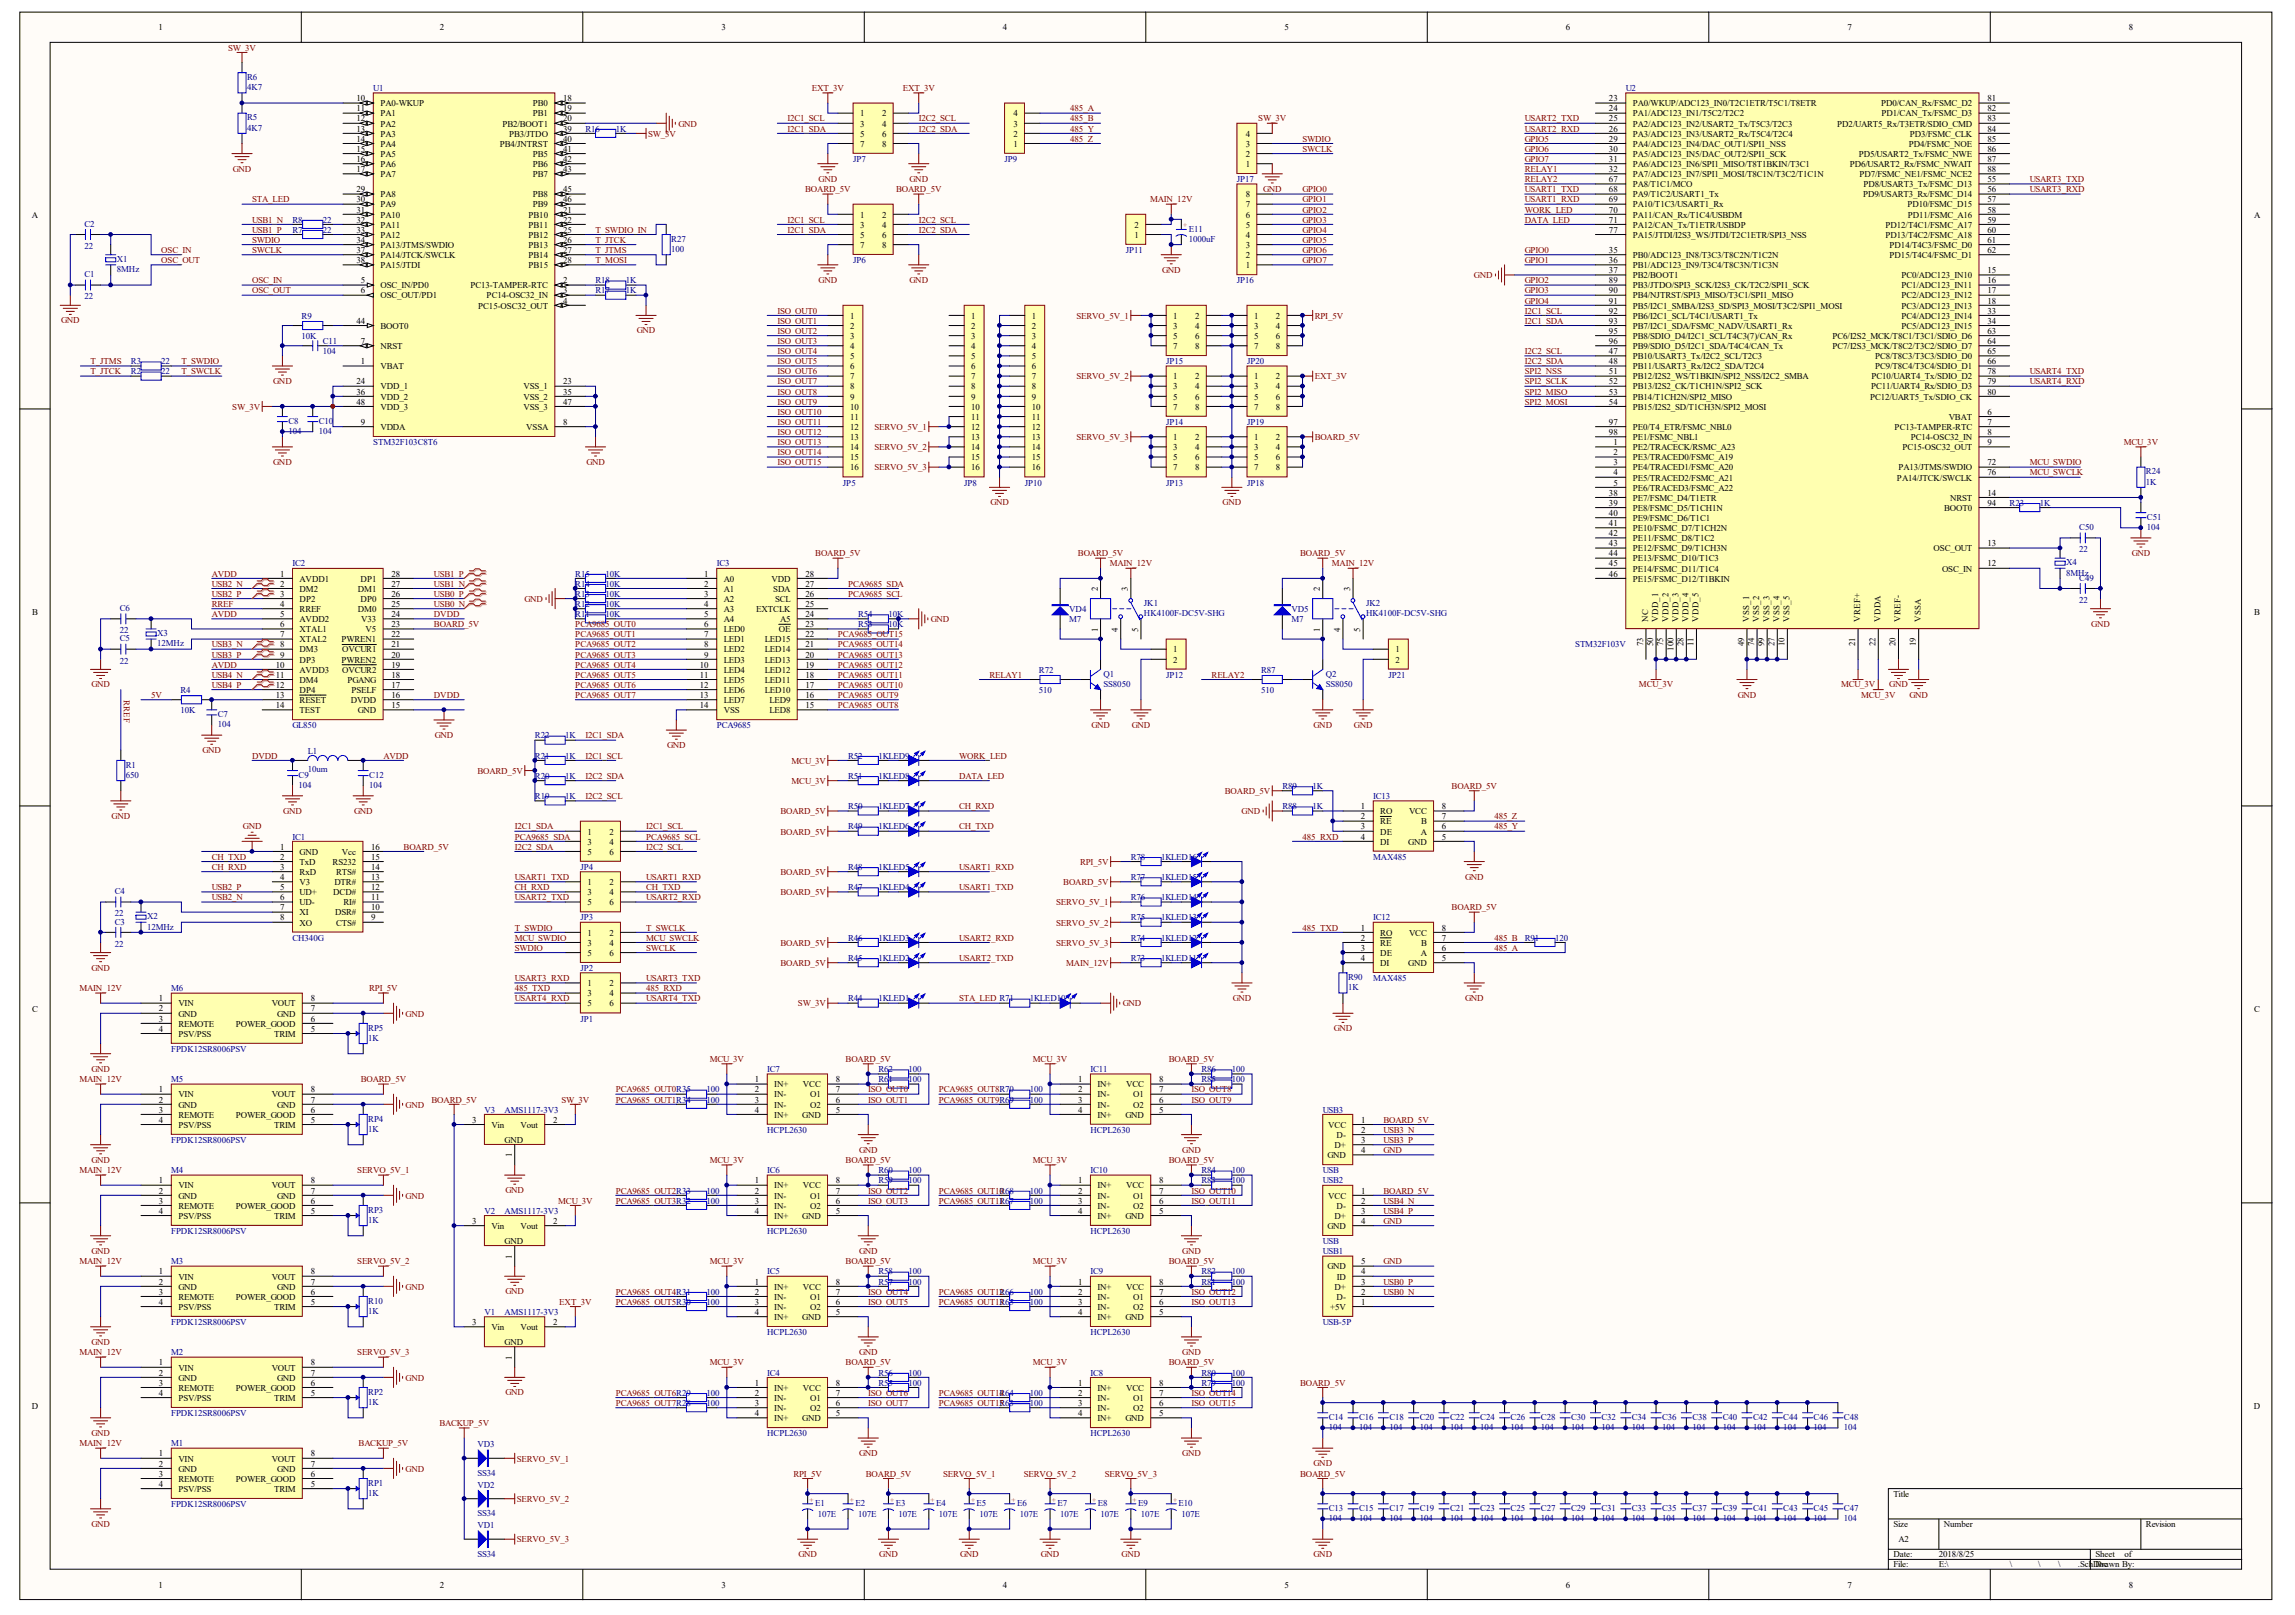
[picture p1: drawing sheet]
<svg xmlns="http://www.w3.org/2000/svg" width="289mm" height="203mm" viewBox="0 0 289 203" stroke-linecap="round" stroke-linejoin="round" font-family="sans-serif">
<defs><g id="words">
<g font-size="1.1">
<text x="20" y="3.8">1</text>
<text x="55.4" y="3.8">2</text>
<text x="90.8" y="3.8">3</text>
<text x="126.3" y="3.8">4</text>
<text x="161.7" y="3.8">5</text>
<text x="197.1" y="3.8">6</text>
<text x="232.6" y="3.8">7</text>
<text x="268" y="3.8">8</text>
<text x="44.9" y="12.7">10</text>
<text x="44.9" y="14">11</text>
<text x="44.9" y="15.3">12</text>
<text x="44.9" y="16.6">13</text>
<text x="44.9" y="17.8">14</text>
<text x="47.9" y="13.4">PA0-WKUP</text>
<text x="47.9" y="14.6">PA1</text>
<text x="47.9" y="15.9">PA2</text>
<text x="47.9" y="17.2">PA3</text>
<text x="63.2" y="15.9">PB2/BOOT1</text>
<text x="64.1" y="17.2">PB3/JTDO</text>
<text x="67.1" y="13.4">PB0</text>
<text x="67.1" y="14.6">PB1</text>
<text x="70.9" y="12.7">18</text>
<text x="70.9" y="14">19</text>
<text x="70.9" y="15.3">20</text>
<text x="70.9" y="16.6">39</text>
<text x="70.9" y="17.8">40</text>
<text x="108.3" y="14.6">1</text>
<text x="108.3" y="15.9">3</text>
<text x="108.3" y="17.2">5</text>
<text x="111" y="14.6">2</text>
<text x="111" y="15.9">4</text>
<text x="111" y="17.2">6</text>
<text x="127.6" y="17.2">2</text>
<text x="127.6" y="15.9">3</text>
<text x="127.6" y="14.6">4</text>
<text x="156.8" y="17.2">4</text>
<text x="202.6" y="12.7">23</text>
<text x="202.6" y="14">24</text>
<text x="202.6" y="15.3">25</text>
<text x="202.6" y="16.6">26</text>
<text x="202.6" y="17.8">29</text>
<text x="205.6" y="13.4">PA0/WKUP/ADC123_IN0/T2C1ETR/T5C1/T8ETR</text>
<text x="205.6" y="14.6">PA1/ADC123_IN1/T5C2/T2C2</text>
<text x="205.6" y="15.9">PA2/ADC123_IN2/USART2_Tx/T5C3/T2C3</text>
<text x="205.6" y="17.2">PA3/ADC123_IN3/USART2_Rx/T5C4/T2C4</text>
<text x="231.3" y="15.9">PD2/UART5_Rx/T3ETR/SDIO_CMD</text>
<text x="236.8" y="13.4">PD0/CAN_Rx/FSMC_D2</text>
<text x="236.9" y="14.6">PD1/CAN_Tx/FSMC_D3</text>
<text x="240.4" y="17.2">PD3/FSMC_CLK</text>
<text x="250.2" y="12.7">81</text>
<text x="250.2" y="14">82</text>
<text x="250.2" y="15.3">83</text>
<text x="250.2" y="16.6">84</text>
<text x="250.2" y="17.8">85</text>
<text x="44.9" y="19.1">15</text>
<text x="44.9" y="20.4">16</text>
<text x="44.9" y="21.6">17</text>
<text x="47.9" y="18.5">PA4</text>
<text x="47.9" y="19.7">PA5</text>
<text x="47.9" y="21">PA6</text>
<text x="47.9" y="22.3">PA7</text>
<text x="62.9" y="18.5">PB4/JNTRST</text>
<text x="67.1" y="19.7">PB5</text>
<text x="67.1" y="21">PB6</text>
<text x="67.1" y="22.3">PB7</text>
<text x="70.9" y="19.1">41</text>
<text x="70.9" y="20.4">42</text>
<text x="70.9" y="21.6">43</text>
<text x="108.3" y="18.5">7</text>
<text x="111" y="18.5">8</text>
<text x="127.6" y="18.5">1</text>
<text x="156.8" y="21">1</text>
<text x="156.8" y="19.7">2</text>
<text x="156.8" y="18.5">3</text>
<text x="202.6" y="19.1">30</text>
<text x="202.6" y="20.4">31</text>
<text x="202.6" y="21.6">32</text>
<text x="202.6" y="22.9">67</text>
<text x="205.6" y="18.5">PA4/ADC123_IN4/DAC_OUT1/SPI1_NSS</text>
<text x="205.6" y="19.7">PA5/ADC123_IN5/DAC_OUT2/SPI1_SCK</text>
<text x="205.6" y="21">PA6/ADC123_IN6/SPI1_MISO/T8T1BKIN/T3C1</text>
<text x="205.6" y="22.3">PA7/ADC123_IN7/SPI1_MOSI/T8C1N/T3C2/T1C1N</text>
<text x="205.6" y="23.6">PA8/T1C1/MCO</text>
<text x="232.9" y="21">PD6/USART2_Rx/FSMC_NWAIT</text>
<text x="234" y="19.7">PD5/USART2_Tx/FSMC_NWE</text>
<text x="234.1" y="22.3">PD7/FSMC_NE1/FSMC_NCE2</text>
<text x="234.6" y="23.6">PD8/USART3_Tx/FSMC_D13</text>
<text x="240.3" y="18.5">PD4/FSMC_NOE</text>
<text x="250.2" y="22.9">55</text>
<text x="250.2" y="19.1">86</text>
<text x="250.2" y="20.4">87</text>
<text x="250.2" y="21.6">88</text>
<text x="4" y="27.5">A</text>
<text x="44.9" y="24.2">29</text>
<text x="44.9" y="25.5">30</text>
<text x="44.9" y="26.7">31</text>
<text x="44.9" y="28">32</text>
<text x="44.9" y="29.3">33</text>
<text x="47.9" y="24.8">PA8</text>
<text x="47.9" y="26.1">PA9</text>
<text x="47.9" y="27.4">PA10</text>
<text x="47.9" y="28.6">PA11</text>
<text x="47.9" y="29.9">PA12</text>
<text x="66.5" y="27.4">PB10</text>
<text x="66.5" y="28.6">PB11</text>
<text x="66.5" y="29.9">PB12</text>
<text x="67.1" y="24.8">PB8</text>
<text x="67.1" y="26.1">PB9</text>
<text x="70.9" y="24.2">45</text>
<text x="70.9" y="25.5">46</text>
<text x="70.9" y="26.7">21</text>
<text x="70.9" y="28">22</text>
<text x="70.9" y="29.3">25</text>
<text x="108.3" y="27.4">1</text>
<text x="108.3" y="28.6">3</text>
<text x="108.3" y="29.9">5</text>
<text x="111" y="27.4">2</text>
<text x="111" y="28.6">4</text>
<text x="111" y="29.9">6</text>
<text x="142.8" y="29.9">1</text>
<text x="142.8" y="28.6">2</text>
<text x="156.8" y="29.9">4</text>
<text x="156.8" y="28.6">5</text>
<text x="156.8" y="27.4">6</text>
<text x="156.8" y="26.1">7</text>
<text x="156.8" y="24.8">8</text>
<text x="202.6" y="24.2">68</text>
<text x="202.6" y="25.5">69</text>
<text x="202.6" y="26.7">70</text>
<text x="202.6" y="28">71</text>
<text x="202.6" y="29.3">77</text>
<text x="205.6" y="24.8">PA9/T1C2/USART1_Tx</text>
<text x="205.6" y="26.1">PA10/T1C3/USART1_Rx</text>
<text x="205.6" y="27.4">PA11/CAN_Rx/T1C4/USBDM</text>
<text x="205.6" y="28.6">PA12/CAN_Tx/T1ETR/USBDP</text>
<text x="205.6" y="29.9">PA15/JTDI/I2S3_WS/JTDI/T2C1ETR/SPI3_NSS</text>
<text x="234.6" y="24.8">PD9/USART3_Rx/FSMC_D14</text>
<text x="237.4" y="28.6">PD12/T4C1/FSMC_A17</text>
<text x="237.4" y="29.9">PD13/T4C2/FSMC_A18</text>
<text x="240.1" y="26.1">PD10/FSMC_D15</text>
<text x="240.2" y="27.4">PD11/FSMC_A16</text>
<text x="250.2" y="24.2">56</text>
<text x="250.2" y="25.5">57</text>
<text x="250.2" y="26.7">58</text>
<text x="250.2" y="28">59</text>
<text x="250.2" y="29.3">60</text>
<text x="283.8" y="27.5">A</text>
<text x="44.9" y="30.6">34</text>
<text x="44.9" y="31.8">37</text>
<text x="44.9" y="33.1">38</text>
<text x="45.4" y="35.6">5</text>
<text x="47.9" y="31.2">PA13/JTMS/SWDIO</text>
<text x="47.9" y="32.5">PA14/JTCK/SWCLK</text>
<text x="47.9" y="33.7">PA15/JTDI</text>
<text x="66.5" y="31.2">PB13</text>
<text x="66.5" y="32.5">PB14</text>
<text x="66.5" y="33.7">PB15</text>
<text x="70.9" y="30.6">26</text>
<text x="70.9" y="31.8">27</text>
<text x="70.9" y="33.1">28</text>
<text x="70.9" y="35.6">2</text>
<text x="108.3" y="31.2">7</text>
<text x="111" y="31.2">8</text>
<text x="156.8" y="33.7">1</text>
<text x="156.8" y="32.5">2</text>
<text x="156.8" y="31.2">3</text>
<text x="202.6" y="31.8">35</text>
<text x="202.6" y="33.1">36</text>
<text x="202.6" y="34.4">37</text>
<text x="202.6" y="35.6">89</text>
<text x="205.6" y="32.5">PB0/ADC123_IN8/T3C3/T8C2N/T1C2N</text>
<text x="205.6" y="33.7">PB1/ADC123_IN9/T3C4/T8C3N/T1C3N</text>
<text x="205.6" y="35">PB2/BOOT1</text>
<text x="237.9" y="31.2">PD14/T4C3/FSMC_D0</text>
<text x="237.9" y="32.5">PD15/T4C4/FSMC_D1</text>
<text x="239.4" y="35">PC0/ADC123_IN10</text>
<text x="250.2" y="34.4">15</text>
<text x="250.2" y="35.6">16</text>
<text x="250.2" y="30.6">61</text>
<text x="250.2" y="31.8">62</text>
<text x="44.9" y="40.7">44</text>
<text x="45.4" y="36.9">6</text>
<text x="47.9" y="41.4">BOOT0</text>
<text x="47.9" y="36.3">OSC_IN/PD0</text>
<text x="47.9" y="37.6">OSC_OUT/PD1</text>
<text x="59.2" y="36.3">PC13-TAMPER-RTC</text>
<text x="60.2" y="38.8">PC15-OSC32_OUT</text>
<text x="61.3" y="37.6">PC14-OSC32_IN</text>
<text x="70.9" y="36.9">3</text>
<text x="70.9" y="38.2">4</text>
<text x="107" y="40.1">1</text>
<text x="107" y="41.4">2</text>
<text x="122.3" y="40.1">1</text>
<text x="122.3" y="41.4">2</text>
<text x="129.9" y="40.1">1</text>
<text x="129.9" y="41.4">2</text>
<text x="147.7" y="40.1">1</text>
<text x="147.7" y="41.4">3</text>
<text x="150.5" y="40.1">2</text>
<text x="150.5" y="41.4">4</text>
<text x="157.9" y="40.1">1</text>
<text x="157.9" y="41.4">3</text>
<text x="160.6" y="40.1">2</text>
<text x="160.6" y="41.4">4</text>
<text x="202.6" y="36.9">90</text>
<text x="202.6" y="38.2">91</text>
<text x="202.6" y="39.5">92</text>
<text x="202.6" y="40.7">93</text>
<text x="205.6" y="36.3">PB3/JTDO/SPI3_SCK/I2S3_CK/T2C2/SPI1_SCK</text>
<text x="205.6" y="37.6">PB4/NJTRST/SPI3_MISO/T3C1/SPI1_MISO</text>
<text x="205.6" y="38.8">PB5/I2C1_SMBA/I2S3_SD/SPI3_MOSI/T3C2/SPI1_MOSI</text>
<text x="205.6" y="40.1">PB6/I2C1_SCL/T4C1/USART1_Tx</text>
<text x="205.6" y="41.4">PB7/I2C1_SDA/FSMC_NADV/USART1_Rx</text>
<text x="239.4" y="36.3">PC1/ADC123_IN11</text>
<text x="239.4" y="37.6">PC2/ADC123_IN12</text>
<text x="239.4" y="38.8">PC3/ADC123_IN13</text>
<text x="239.4" y="40.1">PC4/ADC123_IN14</text>
<text x="239.4" y="41.4">PC5/ADC123_IN15</text>
<text x="250.2" y="36.9">17</text>
<text x="250.2" y="38.2">18</text>
<text x="250.2" y="39.5">33</text>
<text x="250.2" y="40.7">34</text>
<text x="45.4" y="43.3">7</text>
<text x="45.4" y="45.8">1</text>
<text x="47.9" y="43.9">NRST</text>
<text x="47.9" y="46.5">VBAT</text>
<text x="107" y="42.6">3</text>
<text x="107" y="43.9">4</text>
<text x="107" y="45.2">5</text>
<text x="107" y="46.5">6</text>
<text x="107" y="47.7">7</text>
<text x="122.3" y="42.6">3</text>
<text x="122.3" y="43.9">4</text>
<text x="122.3" y="45.2">5</text>
<text x="122.3" y="46.5">6</text>
<text x="122.3" y="47.7">7</text>
<text x="129.9" y="42.6">3</text>
<text x="129.9" y="43.9">4</text>
<text x="129.9" y="45.2">5</text>
<text x="129.9" y="46.5">6</text>
<text x="129.9" y="47.7">7</text>
<text x="147.7" y="47.7">1</text>
<text x="147.7" y="42.6">5</text>
<text x="147.7" y="43.9">7</text>
<text x="150.5" y="47.7">2</text>
<text x="150.5" y="42.6">6</text>
<text x="150.5" y="43.9">8</text>
<text x="157.9" y="42.6">5</text>
<text x="157.9" y="43.9">7</text>
<text x="157.9" y="47.7">1</text>
<text x="160.6" y="42.6">6</text>
<text x="160.6" y="43.9">8</text>
<text x="160.6" y="47.7">2</text>
<text x="202.6" y="44.6">47</text>
<text x="202.6" y="45.8">48</text>
<text x="202.6" y="47.1">51</text>
<text x="202.6" y="42">95</text>
<text x="202.6" y="43.3">96</text>
<text x="205.6" y="45.2">PB10/USART3_Tx/I2C2_SCL/T2C3</text>
<text x="205.6" y="46.5">PB11/USART3_Rx/I2C2_SDA/T2C4</text>
<text x="205.6" y="47.7">PB12/I2S2_WS/T1BKIN/SPI2_NSS/I2C2_SMBA</text>
<text x="205.6" y="42.6">PB8/SDIO_D4/I2C1_SCL/T4C3(7)/CAN_Rx</text>
<text x="205.6" y="43.9">PB9/SDIO_D5/I2C1_SDA/T4C4/CAN_Tx</text>
<text x="230.7" y="42.6">PC6/I2S2_MCK/T8C1/T3C1/SDIO_D6</text>
<text x="230.7" y="43.9">PC7/I2S3_MCK/T8C2/T3C2/SDIO_D7</text>
<text x="235.6" y="47.7">PC10/UART4_Tx/SDIO_D2</text>
<text x="236.1" y="45.2">PC8/T8C3/T3C3/SDIO_D0</text>
<text x="236.1" y="46.5">PC9/T8C4/T3C4/SDIO_D1</text>
<text x="250.2" y="42">63</text>
<text x="250.2" y="43.3">64</text>
<text x="250.2" y="44.6">65</text>
<text x="250.2" y="45.8">66</text>
<text x="250.2" y="47.1">78</text>
<text x="44.9" y="48.4">24</text>
<text x="44.9" y="49.6">36</text>
<text x="44.9" y="50.9">48</text>
<text x="45.4" y="53.5">9</text>
<text x="47.9" y="49">VDD_1</text>
<text x="47.9" y="50.3">VDD_2</text>
<text x="47.9" y="51.6">VDD_3</text>
<text x="65.9" y="49">VSS_1</text>
<text x="65.9" y="50.3">VSS_2</text>
<text x="65.9" y="51.6">VSS_3</text>
<text x="70.9" y="48.4">23</text>
<text x="70.9" y="49.6">35</text>
<text x="70.9" y="50.9">47</text>
<text x="70.9" y="53.5">8</text>
<text x="107" y="49">8</text>
<text x="107" y="50.3">9</text>
<text x="107" y="51.6">10</text>
<text x="107" y="52.8">11</text>
<text x="122.3" y="49">8</text>
<text x="122.3" y="50.3">9</text>
<text x="122.3" y="51.6">10</text>
<text x="122.3" y="52.8">11</text>
<text x="129.9" y="49">8</text>
<text x="129.9" y="50.3">9</text>
<text x="129.9" y="51.6">10</text>
<text x="129.9" y="52.8">11</text>
<text x="147.7" y="49">3</text>
<text x="147.7" y="50.3">5</text>
<text x="147.7" y="51.6">7</text>
<text x="150.5" y="49">4</text>
<text x="150.5" y="50.3">6</text>
<text x="150.5" y="51.6">8</text>
<text x="157.9" y="49">3</text>
<text x="157.9" y="50.3">5</text>
<text x="157.9" y="51.6">7</text>
<text x="160.6" y="49">4</text>
<text x="160.6" y="50.3">6</text>
<text x="160.6" y="51.6">8</text>
<text x="202.6" y="48.4">52</text>
<text x="202.6" y="49.6">53</text>
<text x="202.6" y="50.9">54</text>
<text x="202.6" y="53.5">97</text>
<text x="205.6" y="49">PB13/I2S2_CK/T1CH1N/SPI2_SCK</text>
<text x="205.6" y="50.3">PB14/T1CH2N/SPI2_MISO</text>
<text x="205.6" y="51.6">PB15/I2S2_SD/T1CH3N/SPI2_MOSI</text>
<text x="235.4" y="50.3">PC12/UART5_Tx/SDIO_CK</text>
<text x="235.6" y="49">PC11/UART4_Rx/SDIO_D3</text>
<text x="245.3" y="52.8">VBAT</text>
<text x="250.2" y="52.2">6</text>
<text x="250.2" y="53.5">7</text>
<text x="250.2" y="48.4">79</text>
<text x="250.2" y="49.6">80</text>
<text x="47.9" y="54.1">VDDA</text>
<text x="66.3" y="54.1">VSSA</text>
<text x="107" y="54.1">12</text>
<text x="107" y="55.4">13</text>
<text x="107" y="56.6">14</text>
<text x="107" y="57.9">15</text>
<text x="107" y="59.2">16</text>
<text x="122.3" y="54.1">12</text>
<text x="122.3" y="55.4">13</text>
<text x="122.3" y="56.6">14</text>
<text x="122.3" y="57.9">15</text>
<text x="122.3" y="59.2">16</text>
<text x="129.9" y="54.1">12</text>
<text x="129.9" y="55.4">13</text>
<text x="129.9" y="56.6">14</text>
<text x="129.9" y="57.9">15</text>
<text x="129.9" y="59.2">16</text>
<text x="147.7" y="55.4">1</text>
<text x="147.7" y="56.6">3</text>
<text x="147.7" y="57.9">5</text>
<text x="147.7" y="59.2">7</text>
<text x="150.5" y="55.4">2</text>
<text x="150.5" y="56.6">4</text>
<text x="150.5" y="57.9">6</text>
<text x="150.5" y="59.2">8</text>
<text x="157.9" y="55.4">1</text>
<text x="157.9" y="56.6">3</text>
<text x="157.9" y="57.9">5</text>
<text x="157.9" y="59.2">7</text>
<text x="160.6" y="55.4">2</text>
<text x="160.6" y="56.6">4</text>
<text x="160.6" y="57.9">6</text>
<text x="160.6" y="59.2">8</text>
<text x="202.6" y="54.7">98</text>
<text x="203.1" y="56">1</text>
<text x="203.1" y="57.3">2</text>
<text x="203.1" y="58.6">3</text>
<text x="203.1" y="59.8">4</text>
<text x="205.6" y="56.6">PE2/TRACECK/RSMC_A23</text>
<text x="205.6" y="57.9">PE3/TRACED0/FSMC_A19</text>
<text x="205.6" y="59.2">PE4/TRACED1/FSMC_A20</text>
<text x="205.6" y="54.1">PE0/T4_ETR/FSMC_NBL0</text>
<text x="205.6" y="55.4">PE1/FSMC_NBL1</text>
<text x="238.5" y="54.1">PC13-TAMPER-RTC</text>
<text x="239" y="59.2">PA13/JTMS/SWDIO</text>
<text x="239.5" y="56.6">PC15-OSC32_OUT</text>
<text x="240.6" y="55.4">PC14-OSC32_IN</text>
<text x="250.2" y="54.7">8</text>
<text x="250.2" y="56">9</text>
<text x="250.2" y="58.6">72</text>
<text x="250.2" y="59.8">76</text>
<text x="202.6" y="62.4">38</text>
<text x="202.6" y="63.6">39</text>
<text x="202.6" y="64.9">40</text>
<text x="203.1" y="61.1">5</text>
<text x="205.6" y="60.5">PE5/TRACED2/FSMC_A21</text>
<text x="205.6" y="61.7">PE6/TRACED3/FSMC_A22</text>
<text x="205.6" y="63">PE7/FSMC_D4/T1ETR</text>
<text x="205.6" y="64.3">PE8/FSMC_D5/T1CH1N</text>
<text x="205.6" y="65.5">PE9/FSMC_D6/T1C1</text>
<text x="238.8" y="60.5">PA14/JTCK/SWCLK</text>
<text x="244.7" y="64.3">BOOT0</text>
<text x="245.5" y="63">NRST</text>
<text x="250.2" y="62.4">14</text>
<text x="250.2" y="63.6">94</text>
<text x="202.6" y="66.2">41</text>
<text x="202.6" y="67.5">42</text>
<text x="202.6" y="68.7">43</text>
<text x="202.6" y="70">44</text>
<text x="202.6" y="71.3">45</text>
<text x="205.6" y="66.8">PE10/FSMC_D7/T1CH2N</text>
<text x="205.6" y="68.1">PE11/FSMC_D8/T1C2</text>
<text x="205.6" y="69.4">PE12/FSMC_D9/T1CH3N</text>
<text x="205.6" y="70.6">PE13/FSMC_D10/T1C3</text>
<text x="205.6" y="71.9">PE14/FSMC_D11/T1C4</text>
<text x="243.4" y="69.4">OSC_OUT</text>
<text x="244.5" y="71.9">OSC_IN</text>
<text x="250.2" y="71.3">12</text>
<text x="250.2" y="68.7">13</text>
<text x="4" y="77.4">B</text>
<text x="35.3" y="72.5">1</text>
<text x="35.3" y="73.8">2</text>
<text x="35.3" y="75.1">3</text>
<text x="35.3" y="76.4">4</text>
<text x="35.3" y="77.6">5</text>
<text x="37.7" y="73.2">AVDD1</text>
<text x="37.7" y="74.5">DM2</text>
<text x="37.7" y="75.7">DP2</text>
<text x="37.7" y="77">RREF</text>
<text x="45.1" y="77">DM0</text>
<text x="45.1" y="74.5">DM1</text>
<text x="45.4" y="75.7">DP0</text>
<text x="45.4" y="73.2">DP1</text>
<text x="49.3" y="77.6">24</text>
<text x="49.3" y="76.4">25</text>
<text x="49.3" y="75.1">26</text>
<text x="49.3" y="73.8">27</text>
<text x="49.3" y="72.5">28</text>
<text x="88.7" y="72.5">1</text>
<text x="88.7" y="73.8">2</text>
<text x="88.7" y="75.1">3</text>
<text x="88.7" y="76.4">4</text>
<text x="88.7" y="77.6">5</text>
<text x="91.1" y="73.2">A0</text>
<text x="91.1" y="74.5">A1</text>
<text x="91.1" y="75.7">A2</text>
<text x="91.1" y="77">A3</text>
<text x="95.2" y="77">EXTCLK</text>
<text x="97.1" y="73.2">VDD</text>
<text x="97.4" y="74.5">SDA</text>
<text x="97.6" y="75.7">SCL</text>
<text x="101.4" y="77.6">24</text>
<text x="101.4" y="76.4">25</text>
<text x="101.4" y="75.1">26</text>
<text x="101.4" y="73.8">27</text>
<text x="101.4" y="72.5">28</text>
<text x="138.2" y="74.3" transform="rotate(-90 138.2 74.3)">2</text>
<text x="142" y="74.3" transform="rotate(-90 142 74.3)">3</text>
<text x="166.2" y="74.3" transform="rotate(-90 166.2 74.3)">2</text>
<text x="170" y="74.3" transform="rotate(-90 170 74.3)">3</text>
<text x="202.6" y="72.5">46</text>
<text x="205.6" y="73.2">PE15/FSMC_D12/T1BKIN</text>
<text x="283.8" y="77.4">B</text>
<text x="35.3" y="78.9">6</text>
<text x="35.3" y="80.2">7</text>
<text x="35.3" y="81.5">8</text>
<text x="35.3" y="82.7">9</text>
<text x="37.7" y="78.3">AVDD2</text>
<text x="37.7" y="79.5">XTAL1</text>
<text x="37.7" y="80.8">XTAL2</text>
<text x="37.7" y="82.1">DM3</text>
<text x="37.7" y="83.4">DP3</text>
<text x="43" y="83.4">PWREN2</text>
<text x="43" y="80.8">PWREN1</text>
<text x="43.1" y="82.1">OVCUR1</text>
<text x="45.5" y="78.3">V33</text>
<text x="46" y="79.5">V5</text>
<text x="49.3" y="82.7">20</text>
<text x="49.3" y="81.5">21</text>
<text x="49.3" y="80.2">22</text>
<text x="49.3" y="78.9">23</text>
<text x="88.7" y="78.9">6</text>
<text x="88.7" y="80.2">7</text>
<text x="88.7" y="81.5">8</text>
<text x="88.7" y="82.7">9</text>
<text x="91.1" y="78.3">A4</text>
<text x="91.1" y="79.5">LED0</text>
<text x="91.1" y="80.8">LED1</text>
<text x="91.1" y="82.1">LED2</text>
<text x="91.1" y="83.4">LED3</text>
<text x="96.3" y="83.4">LED13</text>
<text x="96.3" y="82.1">LED14</text>
<text x="96.3" y="80.8">LED15</text>
<text x="98" y="79.5">OE</text>
<text x="98.2" y="78.3">A5</text>
<text x="101.4" y="82.7">20</text>
<text x="101.4" y="81.5">21</text>
<text x="101.4" y="80.2">22</text>
<text x="101.4" y="78.9">23</text>
<text x="138.2" y="79.5" transform="rotate(-90 138.2 79.5)">1</text>
<text x="140.7" y="79.5" transform="rotate(-90 140.7 79.5)">4</text>
<text x="143.3" y="79.5" transform="rotate(-90 143.3 79.5)">5</text>
<text x="147.7" y="82.1">1</text>
<text x="147.7" y="83.4">2</text>
<text x="166.2" y="79.5" transform="rotate(-90 166.2 79.5)">1</text>
<text x="168.7" y="79.5" transform="rotate(-90 168.7 79.5)">4</text>
<text x="171.3" y="79.5" transform="rotate(-90 171.3 79.5)">5</text>
<text x="175.7" y="82.1">1</text>
<text x="175.7" y="83.4">2</text>
<text x="206.9" y="81.3" transform="rotate(-90 206.9 81.3)">73</text>
<text x="207.5" y="78.2" transform="rotate(-90 207.5 78.2)">NC</text>
<text x="208.1" y="81.3" transform="rotate(-90 208.1 81.3)">50</text>
<text x="208.8" y="78.2" transform="rotate(-90 208.8 78.2)">VDD_1</text>
<text x="209.4" y="81.3" transform="rotate(-90 209.4 81.3)">75</text>
<text x="210" y="78.2" transform="rotate(-90 210 78.2)">VDD_2</text>
<text x="210.7" y="81.9" transform="rotate(-90 210.7 81.9)">100</text>
<text x="211.3" y="78.2" transform="rotate(-90 211.3 78.2)">VDD_3</text>
<text x="211.9" y="81.3" transform="rotate(-90 211.9 81.3)">28</text>
<text x="212.6" y="78.2" transform="rotate(-90 212.6 78.2)">VDD_4</text>
<text x="213.2" y="81.3" transform="rotate(-90 213.2 81.3)">11</text>
<text x="213.8" y="78.2" transform="rotate(-90 213.8 78.2)">VDD_5</text>
<text x="219.6" y="81.3" transform="rotate(-90 219.6 81.3)">49</text>
<text x="220.2" y="78.2" transform="rotate(-90 220.2 78.2)">VSS_1</text>
<text x="220.8" y="81.3" transform="rotate(-90 220.8 81.3)">74</text>
<text x="221.5" y="78.2" transform="rotate(-90 221.5 78.2)">VSS_2</text>
<text x="222.1" y="81.3" transform="rotate(-90 222.1 81.3)">99</text>
<text x="222.7" y="78.2" transform="rotate(-90 222.7 78.2)">VSS_3</text>
<text x="223.4" y="81.3" transform="rotate(-90 223.4 81.3)">27</text>
<text x="224" y="78.2" transform="rotate(-90 224 78.2)">VSS_4</text>
<text x="224.7" y="81.3" transform="rotate(-90 224.7 81.3)">10</text>
<text x="225.3" y="78.2" transform="rotate(-90 225.3 78.2)">VSS_5</text>
<text x="233.6" y="81.3" transform="rotate(-90 233.6 81.3)">21</text>
<text x="234.2" y="78.2" transform="rotate(-90 234.2 78.2)">VREF+</text>
<text x="236.1" y="81.3" transform="rotate(-90 236.1 81.3)">22</text>
<text x="236.7" y="78.2" transform="rotate(-90 236.7 78.2)">VDDA</text>
<text x="238.6" y="81.3" transform="rotate(-90 238.6 81.3)">20</text>
<text x="239.3" y="78.2" transform="rotate(-90 239.3 78.2)">VREF-</text>
<text x="241.2" y="81.3" transform="rotate(-90 241.2 81.3)">19</text>
<text x="241.8" y="78.2" transform="rotate(-90 241.8 78.2)">VSSA</text>
<text x="34.7" y="84">10</text>
<text x="34.7" y="85.3">11</text>
<text x="34.7" y="86.5">12</text>
<text x="34.7" y="87.8">13</text>
<text x="34.7" y="89.1">14</text>
<text x="37.7" y="84.6">AVDD3</text>
<text x="37.7" y="85.9">DM4</text>
<text x="37.7" y="87.2">DP4</text>
<text x="37.7" y="88.5">RESET</text>
<text x="37.7" y="89.7">TEST</text>
<text x="43.1" y="84.6">OVCUR2</text>
<text x="43.7" y="85.9">PGANG</text>
<text x="44.2" y="88.5">DVDD</text>
<text x="44.3" y="87.2">PSELF</text>
<text x="45.1" y="89.7">GND</text>
<text x="49.3" y="89.1">15</text>
<text x="49.3" y="87.8">16</text>
<text x="49.3" y="86.5">17</text>
<text x="49.3" y="85.3">18</text>
<text x="49.3" y="84">19</text>
<text x="88.1" y="84">10</text>
<text x="88.1" y="85.3">11</text>
<text x="88.1" y="86.5">12</text>
<text x="88.1" y="87.8">13</text>
<text x="88.1" y="89.1">14</text>
<text x="91.1" y="84.6">LED4</text>
<text x="91.1" y="85.9">LED5</text>
<text x="91.1" y="87.2">LED6</text>
<text x="91.1" y="88.5">LED7</text>
<text x="91.1" y="89.7">VSS</text>
<text x="96.3" y="87.2">LED10</text>
<text x="96.3" y="85.9">LED11</text>
<text x="96.3" y="84.6">LED12</text>
<text x="96.9" y="89.7">LED8</text>
<text x="96.9" y="88.5">LED9</text>
<text x="101.4" y="89.1">15</text>
<text x="101.4" y="87.8">16</text>
<text x="101.4" y="86.5">17</text>
<text x="101.4" y="85.3">18</text>
<text x="101.4" y="84">19</text>
<text x="171.3" y="101.8">1</text>
<text x="181.5" y="101.8">8</text>
<text x="35.3" y="106.9">1</text>
<text x="37.7" y="107.5">GND</text>
<text x="43" y="107.5">Vcc</text>
<text x="46.7" y="106.9">16</text>
<text x="74" y="105">1</text>
<text x="74" y="106.3">3</text>
<text x="74" y="107.5">5</text>
<text x="76.7" y="105">2</text>
<text x="76.7" y="106.3">4</text>
<text x="76.7" y="107.5">6</text>
<text x="171.3" y="103.1">2</text>
<text x="171.3" y="104.4">3</text>
<text x="171.3" y="105.6">4</text>
<text x="173.8" y="102.5">RO</text>
<text x="173.8" y="103.7">RE</text>
<text x="173.8" y="105">DE</text>
<text x="173.8" y="106.3">DI</text>
<text x="177.3" y="106.3">GND</text>
<text x="177.4" y="102.5">VCC</text>
<text x="178.9" y="105">A</text>
<text x="178.9" y="103.7">B</text>
<text x="181.5" y="105.6">5</text>
<text x="181.5" y="104.4">6</text>
<text x="181.5" y="103.1">7</text>
<text x="35.3" y="108.2">2</text>
<text x="35.3" y="109.5">3</text>
<text x="35.3" y="110.7">4</text>
<text x="35.3" y="112">5</text>
<text x="35.3" y="113.3">6</text>
<text x="37.7" y="108.8">TxD</text>
<text x="37.7" y="110.1">RxD</text>
<text x="37.7" y="111.4">V3</text>
<text x="37.7" y="112.6">UD+</text>
<text x="37.7" y="113.9">UD-</text>
<text x="41.9" y="108.8">RS232</text>
<text x="42" y="112.6">DCD#</text>
<text x="42.1" y="111.4">DTR#</text>
<text x="42.3" y="110.1">RTS#</text>
<text x="43.2" y="113.9">RI#</text>
<text x="46.7" y="113.3">11</text>
<text x="46.7" y="112">12</text>
<text x="46.7" y="110.7">13</text>
<text x="46.7" y="108.2">15</text>
<text x="46.7" y="109.5">14</text>
<text x="74" y="111.4">1</text>
<text x="74" y="112.6">3</text>
<text x="74" y="113.9">5</text>
<text x="76.7" y="111.4">2</text>
<text x="76.7" y="112.6">4</text>
<text x="76.7" y="113.9">6</text>
<text x="35.3" y="114.5">7</text>
<text x="35.3" y="115.8">8</text>
<text x="37.7" y="115.2">XI</text>
<text x="37.7" y="116.4">XO</text>
<text x="42.2" y="115.2">DSR#</text>
<text x="42.3" y="116.4">CTS#</text>
<text x="46.7" y="115.8">9</text>
<text x="46.7" y="114.5">10</text>
<text x="74" y="117.7">1</text>
<text x="74" y="119">3</text>
<text x="76.7" y="117.7">2</text>
<text x="76.7" y="119">4</text>
<text x="171.3" y="117.1">1</text>
<text x="171.3" y="118.4">2</text>
<text x="171.3" y="119.6">3</text>
<text x="173.8" y="117.7">RO</text>
<text x="173.8" y="119">RE</text>
<text x="177.4" y="117.7">VCC</text>
<text x="178.9" y="119">B</text>
<text x="181.5" y="119.6">6</text>
<text x="181.5" y="118.4">7</text>
<text x="181.5" y="117.1">8</text>
<text x="20" y="126">1</text>
<text x="39.1" y="126">8</text>
<text x="74" y="120.3">5</text>
<text x="74" y="124.1">1</text>
<text x="74" y="125.4">3</text>
<text x="76.7" y="120.3">6</text>
<text x="76.7" y="124.1">2</text>
<text x="76.7" y="125.4">4</text>
<text x="171.3" y="120.9">4</text>
<text x="173.8" y="120.3">DE</text>
<text x="173.8" y="121.5">DI</text>
<text x="177.3" y="121.5">GND</text>
<text x="178.9" y="120.3">A</text>
<text x="181.5" y="120.9">5</text>
<text x="4" y="127.4">C</text>
<text x="20" y="127.3">2</text>
<text x="20" y="128.5">3</text>
<text x="20" y="129.8">4</text>
<text x="22.5" y="126.6">VIN</text>
<text x="22.5" y="127.9">GND</text>
<text x="22.5" y="129.2">REMOTE</text>
<text x="22.5" y="130.4">PSV/PSS</text>
<text x="29.7" y="129.2">POWER_GOOD</text>
<text x="34.2" y="126.6">VOUT</text>
<text x="34.5" y="130.4">TRIM</text>
<text x="34.9" y="127.9">GND</text>
<text x="39.1" y="129.8">5</text>
<text x="39.1" y="128.5">6</text>
<text x="39.1" y="127.3">7</text>
<text x="74" y="126.6">5</text>
<text x="76.7" y="126.6">6</text>
<text x="283.8" y="127.4">C</text>
<text x="20" y="137.4">1</text>
<text x="39.1" y="137.4">8</text>
<text x="95" y="136.2">1</text>
<text x="95" y="137.4">2</text>
<text x="97.5" y="136.8">IN+</text>
<text x="101.1" y="136.8">VCC</text>
<text x="105.2" y="137.4">7</text>
<text x="105.2" y="136.2">8</text>
<text x="135.7" y="136.2">1</text>
<text x="135.7" y="137.4">2</text>
<text x="138.2" y="136.8">IN+</text>
<text x="141.8" y="136.8">VCC</text>
<text x="145.9" y="137.4">7</text>
<text x="145.9" y="136.2">8</text>
<text x="20" y="138.7">2</text>
<text x="20" y="140">3</text>
<text x="20" y="141.3">4</text>
<text x="22.5" y="138.1">VIN</text>
<text x="22.5" y="139.4">GND</text>
<text x="22.5" y="140.6">REMOTE</text>
<text x="22.5" y="141.9">PSV/PSS</text>
<text x="29.7" y="140.6">POWER_GOOD</text>
<text x="34.2" y="138.1">VOUT</text>
<text x="34.5" y="141.9">TRIM</text>
<text x="34.9" y="139.4">GND</text>
<text x="39.1" y="141.3">5</text>
<text x="39.1" y="140">6</text>
<text x="39.1" y="138.7">7</text>
<text x="59.4" y="141.3">3</text>
<text x="61.9" y="141.9">Vin</text>
<text x="63.5" y="143.8">GND</text>
<text x="65.5" y="141.9">Vout</text>
<text x="69.6" y="141.3">2</text>
<text x="95" y="138.7">3</text>
<text x="95" y="140">4</text>
<text x="97.5" y="138.1">IN-</text>
<text x="97.5" y="139.4">IN-</text>
<text x="97.5" y="140.6">IN+</text>
<text x="101" y="140.6">GND</text>
<text x="102" y="139.4">O2</text>
<text x="102" y="138.1">O1</text>
<text x="105.2" y="140">5</text>
<text x="105.2" y="138.7">6</text>
<text x="135.7" y="138.7">3</text>
<text x="135.7" y="140">4</text>
<text x="138.2" y="138.1">IN-</text>
<text x="138.2" y="139.4">IN-</text>
<text x="138.2" y="140.6">IN+</text>
<text x="141.7" y="140.6">GND</text>
<text x="142.7" y="139.4">O2</text>
<text x="142.7" y="138.1">O1</text>
<text x="145.9" y="140">5</text>
<text x="145.9" y="138.7">6</text>
<text x="167.2" y="141.9">VCC</text>
<text x="168.3" y="143.2">D-</text>
<text x="171.4" y="141.3">1</text>
<text x="171.4" y="142.5">2</text>
<text x="171.4" y="143.8">3</text>
<text x="20" y="148.9">1</text>
<text x="22.5" y="149.5">VIN</text>
<text x="34.2" y="149.5">VOUT</text>
<text x="39.1" y="148.9">8</text>
<text x="64.4" y="145.6" transform="rotate(-90 64.4 145.6)">1</text>
<text x="95" y="148.9">1</text>
<text x="97.5" y="149.5">IN+</text>
<text x="101.1" y="149.5">VCC</text>
<text x="105.2" y="148.9">8</text>
<text x="135.7" y="148.9">1</text>
<text x="138.2" y="149.5">IN+</text>
<text x="141.8" y="149.5">VCC</text>
<text x="145.9" y="148.9">8</text>
<text x="167.1" y="145.7">GND</text>
<text x="168" y="144.4">D+</text>
<text x="171.4" y="145.1">4</text>
<text x="20" y="150.2">2</text>
<text x="20" y="151.4">3</text>
<text x="20" y="152.7">4</text>
<text x="22.5" y="150.8">GND</text>
<text x="22.5" y="152.1">REMOTE</text>
<text x="22.5" y="153.4">PSV/PSS</text>
<text x="29.7" y="152.1">POWER_GOOD</text>
<text x="34.5" y="153.4">TRIM</text>
<text x="34.9" y="150.8">GND</text>
<text x="39.1" y="152.7">5</text>
<text x="39.1" y="151.4">6</text>
<text x="39.1" y="150.2">7</text>
<text x="59.4" y="154">3</text>
<text x="61.9" y="154.6">Vin</text>
<text x="65.5" y="154.6">Vout</text>
<text x="69.6" y="154">2</text>
<text x="95" y="150.2">2</text>
<text x="95" y="151.4">3</text>
<text x="95" y="152.7">4</text>
<text x="97.5" y="150.8">IN-</text>
<text x="97.5" y="152.1">IN-</text>
<text x="97.5" y="153.4">IN+</text>
<text x="101" y="153.4">GND</text>
<text x="102" y="152.1">O2</text>
<text x="102" y="150.8">O1</text>
<text x="105.2" y="152.7">5</text>
<text x="105.2" y="151.4">6</text>
<text x="105.2" y="150.2">7</text>
<text x="135.7" y="150.2">2</text>
<text x="135.7" y="151.4">3</text>
<text x="135.7" y="152.7">4</text>
<text x="138.2" y="150.8">IN-</text>
<text x="138.2" y="152.1">IN-</text>
<text x="138.2" y="153.4">IN+</text>
<text x="141.7" y="153.4">GND</text>
<text x="142.7" y="152.1">O2</text>
<text x="142.7" y="150.8">O1</text>
<text x="145.9" y="152.7">5</text>
<text x="145.9" y="151.4">6</text>
<text x="145.9" y="150.2">7</text>
<text x="167.1" y="154.6">GND</text>
<text x="167.2" y="150.8">VCC</text>
<text x="168" y="153.4">D+</text>
<text x="168.3" y="152.1">D-</text>
<text x="171.4" y="150.2">1</text>
<text x="171.4" y="151.4">2</text>
<text x="171.4" y="152.7">3</text>
<text x="171.4" y="154">4</text>
<text x="20" y="160.4">1</text>
<text x="20" y="161.6">2</text>
<text x="22.5" y="161">VIN</text>
<text x="34.2" y="161">VOUT</text>
<text x="39.1" y="161.6">7</text>
<text x="39.1" y="160.4">8</text>
<text x="63.5" y="156.5">GND</text>
<text x="64.4" y="158.4" transform="rotate(-90 64.4 158.4)">1</text>
<text x="95" y="161.6">1</text>
<text x="105.2" y="161.6">8</text>
<text x="135.7" y="161.6">1</text>
<text x="145.9" y="161.6">8</text>
<text x="167.1" y="159.7">GND</text>
<text x="168.3" y="161">ID</text>
<text x="171.4" y="161.6">3</text>
<text x="171.4" y="160.4">4</text>
<text x="171.4" y="159.1">5</text>
<text x="20" y="162.9">3</text>
<text x="20" y="164.2">4</text>
<text x="22.5" y="162.3">GND</text>
<text x="22.5" y="163.5">REMOTE</text>
<text x="22.5" y="164.8">PSV/PSS</text>
<text x="29.7" y="163.5">POWER_GOOD</text>
<text x="34.5" y="164.8">TRIM</text>
<text x="34.9" y="162.3">GND</text>
<text x="39.1" y="164.2">5</text>
<text x="39.1" y="162.9">6</text>
<text x="59.4" y="166.7">3</text>
<text x="61.9" y="167.4">Vin</text>
<text x="65.5" y="167.4">Vout</text>
<text x="69.6" y="166.7">2</text>
<text x="95" y="162.9">2</text>
<text x="95" y="164.2">3</text>
<text x="95" y="165.4">4</text>
<text x="97.5" y="162.3">IN+</text>
<text x="97.5" y="163.5">IN-</text>
<text x="97.5" y="164.8">IN-</text>
<text x="97.5" y="166.1">IN+</text>
<text x="101" y="166.1">GND</text>
<text x="101.1" y="162.3">VCC</text>
<text x="102" y="164.8">O2</text>
<text x="102" y="163.5">O1</text>
<text x="105.2" y="165.4">5</text>
<text x="105.2" y="164.2">6</text>
<text x="105.2" y="162.9">7</text>
<text x="135.7" y="162.9">2</text>
<text x="135.7" y="164.2">3</text>
<text x="135.7" y="165.4">4</text>
<text x="138.2" y="162.3">IN+</text>
<text x="138.2" y="163.5">IN-</text>
<text x="138.2" y="164.8">IN-</text>
<text x="138.2" y="166.1">IN+</text>
<text x="141.7" y="166.1">GND</text>
<text x="141.8" y="162.3">VCC</text>
<text x="142.7" y="164.8">O2</text>
<text x="142.7" y="163.5">O1</text>
<text x="145.9" y="165.4">5</text>
<text x="145.9" y="164.2">6</text>
<text x="145.9" y="162.9">7</text>
<text x="167.5" y="164.8">+5V</text>
<text x="168" y="162.3">D+</text>
<text x="168.3" y="163.5">D-</text>
<text x="171.4" y="164.2">1</text>
<text x="171.4" y="162.9">2</text>
<text x="20" y="171.8">1</text>
<text x="20" y="173.1">2</text>
<text x="22.5" y="172.4">VIN</text>
<text x="22.5" y="173.7">GND</text>
<text x="34.2" y="172.4">VOUT</text>
<text x="34.9" y="173.7">GND</text>
<text x="39.1" y="173.1">7</text>
<text x="39.1" y="171.8">8</text>
<text x="63.5" y="169.3">GND</text>
<text x="64.4" y="171.1" transform="rotate(-90 64.4 171.1)">1</text>
<text x="4" y="177.3">D</text>
<text x="20" y="174.3">3</text>
<text x="20" y="175.6">4</text>
<text x="22.5" y="175">REMOTE</text>
<text x="22.5" y="176.3">PSV/PSS</text>
<text x="29.7" y="175">POWER_GOOD</text>
<text x="34.5" y="176.3">TRIM</text>
<text x="39.1" y="175.6">5</text>
<text x="39.1" y="174.3">6</text>
<text x="95" y="174.3">1</text>
<text x="95" y="175.6">2</text>
<text x="95" y="176.9">3</text>
<text x="95" y="178.2">4</text>
<text x="97.5" y="175">IN+</text>
<text x="97.5" y="176.3">IN-</text>
<text x="97.5" y="177.5">IN-</text>
<text x="97.5" y="178.8">IN+</text>
<text x="101" y="178.8">GND</text>
<text x="101.1" y="175">VCC</text>
<text x="102" y="177.5">O2</text>
<text x="102" y="176.3">O1</text>
<text x="105.2" y="178.2">5</text>
<text x="105.2" y="176.9">6</text>
<text x="105.2" y="175.6">7</text>
<text x="105.2" y="174.3">8</text>
<text x="135.7" y="174.3">1</text>
<text x="135.7" y="175.6">2</text>
<text x="135.7" y="176.9">3</text>
<text x="135.7" y="178.2">4</text>
<text x="138.2" y="175">IN+</text>
<text x="138.2" y="176.3">IN-</text>
<text x="138.2" y="177.5">IN-</text>
<text x="138.2" y="178.8">IN+</text>
<text x="141.7" y="178.8">GND</text>
<text x="141.8" y="175">VCC</text>
<text x="142.7" y="177.5">O2</text>
<text x="142.7" y="176.3">O1</text>
<text x="145.9" y="178.2">5</text>
<text x="145.9" y="176.9">6</text>
<text x="145.9" y="175.6">7</text>
<text x="145.9" y="174.3">8</text>
<text x="283.8" y="177.3">D</text>
<text x="20" y="183.3">1</text>
<text x="20" y="184.5">2</text>
<text x="20" y="185.8">3</text>
<text x="22.5" y="183.9">VIN</text>
<text x="22.5" y="185.2">GND</text>
<text x="34.2" y="183.9">VOUT</text>
<text x="34.9" y="185.2">GND</text>
<text x="39.1" y="185.8">6</text>
<text x="39.1" y="184.5">7</text>
<text x="39.1" y="183.3">8</text>
<text x="20" y="187.1">4</text>
<text x="22.5" y="186.4">REMOTE</text>
<text x="22.5" y="187.7">PSV/PSS</text>
<text x="29.7" y="186.4">POWER_GOOD</text>
<text x="34.5" y="187.7">TRIM</text>
<text x="39.1" y="187.1">5</text>
<text x="238.4" y="188.3">Title</text>
<text x="238.4" y="192.1">Size</text>
<text x="238.4" y="195.9">Date:</text>
<text x="238.4" y="197.2">File:</text>
<text x="239" y="194">A2</text>
<text x="244.1" y="195.9">2018/8/25</text>
<text x="244.1" y="197.2">E:\</text>
<text x="244.7" y="192.1">Number</text>
<text x="253" y="197.2">\</text>
<text x="256.6" y="197.2">\</text>
<text x="259.1" y="197.2">\</text>
<text x="261.6" y="197.2">.SchDoc</text>
<text x="263.8" y="195.9">Sheet</text>
<text x="263.8" y="197.2">Drawn By:</text>
<text x="267.4" y="195.9">of</text>
<text x="270.2" y="192.1">Revision</text>
<text x="20" y="199.8">1</text>
<text x="55.4" y="199.8">2</text>
<text x="90.8" y="199.8">3</text>
<text x="126.3" y="199.8">4</text>
<text x="161.7" y="199.8">5</text>
<text x="197.1" y="199.8">6</text>
<text x="232.6" y="199.8">7</text>
<text x="268" y="199.8">8</text>
</g>
<g font-size="1.1" fill="#800000">
<text x="28.7" y="6.4">SW_3V</text>
<text x="102.2" y="11.5">EXT_3V</text>
<text x="113.6" y="11.5">EXT_3V</text>
<text x="81.6" y="17.2">SW_3V</text>
<text x="85.4" y="15.9">GND</text>
<text x="99.1" y="15.3">I2C1_SCL</text>
<text x="99.1" y="16.6">I2C1_SDA</text>
<text x="115.7" y="15.3">I2C2_SCL</text>
<text x="115.7" y="16.6">I2C2_SDA</text>
<text x="134.7" y="14">485_A</text>
<text x="134.7" y="15.3">485_B</text>
<text x="134.7" y="16.6">485_Y</text>
<text x="134.7" y="17.8">485_Z</text>
<text x="158.4" y="15.3">SW_3V</text>
<text x="164" y="17.8">SWDIO</text>
<text x="192" y="15.3">USART2_TXD</text>
<text x="192" y="16.6">USART2_RXD</text>
<text x="192" y="17.8">GPIO5</text>
<text x="29.3" y="21.6">GND</text>
<text x="103.1" y="22.9">GND</text>
<text x="114.5" y="22.9">GND</text>
<text x="164" y="19.1">SWCLK</text>
<text x="192" y="19.1">GPIO6</text>
<text x="192" y="20.4">GPIO7</text>
<text x="192" y="21.6">RELAY1</text>
<text x="192" y="22.9">RELAY2</text>
<text x="255.5" y="22.9">USART3_TXD</text>
<text x="31.7" y="28">USB1_N</text>
<text x="31.7" y="29.3">USB1_P</text>
<text x="31.7" y="25.5">STA_LED</text>
<text x="75" y="29.3">T_SWDIO_IN</text>
<text x="99.1" y="28">I2C1_SCL</text>
<text x="99.1" y="29.3">I2C1_SDA</text>
<text x="101.4" y="24.2">BOARD_5V</text>
<text x="112.8" y="24.2">BOARD_5V</text>
<text x="115.7" y="28">I2C2_SCL</text>
<text x="115.7" y="29.3">I2C2_SDA</text>
<text x="144.8" y="25.5">MAIN_12V</text>
<text x="159" y="24.1">GND</text>
<text x="164" y="24.2">GPIO0</text>
<text x="164" y="25.5">GPIO1</text>
<text x="164" y="26.7">GPIO2</text>
<text x="164" y="28">GPIO3</text>
<text x="164" y="29.3">GPIO4</text>
<text x="192" y="24.2">USART1_TXD</text>
<text x="192" y="25.5">USART1_RXD</text>
<text x="192" y="26.7">WORK_LED</text>
<text x="192" y="28">DATA_LED</text>
<text x="255.5" y="24.2">USART3_RXD</text>
<text x="20.3" y="31.8">OSC_IN</text>
<text x="20.3" y="33.1">OSC_OUT</text>
<text x="31.7" y="31.8">SWCLK</text>
<text x="31.7" y="30.6">SWDIO</text>
<text x="31.7" y="35.6">OSC_IN</text>
<text x="75" y="30.6">T_JTCK</text>
<text x="75" y="31.8">T_JTMS</text>
<text x="75" y="33.1">T_MOSI</text>
<text x="103.1" y="35.6">GND</text>
<text x="114.5" y="35.6">GND</text>
<text x="146.3" y="34.3">GND</text>
<text x="164" y="30.6">GPIO5</text>
<text x="164" y="31.8">GPIO6</text>
<text x="164" y="33.1">GPIO7</text>
<text x="185.6" y="35">GND</text>
<text x="192" y="31.8">GPIO0</text>
<text x="192" y="33.1">GPIO1</text>
<text x="192" y="35.6">GPIO2</text>
<text x="7.7" y="40.7">GND</text>
<text x="31.7" y="36.9">OSC_OUT</text>
<text x="80.2" y="42">GND</text>
<text x="97.9" y="39.5">ISO_OUT0</text>
<text x="97.9" y="40.7">ISO_OUT1</text>
<text x="135.5" y="40.1">SERVO_5V_1</text>
<text x="165.5" y="40.1">RPI_5V</text>
<text x="192" y="39.5">I2C1_SCL</text>
<text x="192" y="40.7">I2C1_SDA</text>
<text x="192" y="36.9">GPIO3</text>
<text x="192" y="38.2">GPIO4</text>
<text x="11.4" y="45.8">T_JTMS</text>
<text x="11.4" y="47.1">T_JTCK</text>
<text x="22.8" y="45.8">T_SWDIO</text>
<text x="22.8" y="47.1">T_SWCLK</text>
<text x="97.9" y="42">ISO_OUT2</text>
<text x="97.9" y="43.3">ISO_OUT3</text>
<text x="97.9" y="44.6">ISO_OUT4</text>
<text x="97.9" y="45.8">ISO_OUT5</text>
<text x="97.9" y="47.1">ISO_OUT6</text>
<text x="135.5" y="47.7">SERVO_5V_2</text>
<text x="165.5" y="47.7">EXT_3V</text>
<text x="192" y="44.6">I2C2_SCL</text>
<text x="192" y="45.8">I2C2_SDA</text>
<text x="192" y="47.1">SPI2_NSS</text>
<text x="255.5" y="47.1">USART4_TXD</text>
<text x="29.2" y="51.6">SW_3V</text>
<text x="34.4" y="48.3">GND</text>
<text x="97.9" y="48.4">ISO_OUT7</text>
<text x="97.9" y="49.6">ISO_OUT8</text>
<text x="97.9" y="50.9">ISO_OUT9</text>
<text x="97.9" y="52.2">ISO_OUT10</text>
<text x="97.9" y="53.5">ISO_OUT11</text>
<text x="192" y="48.4">SPI2_SCLK</text>
<text x="192" y="49.6">SPI2_MISO</text>
<text x="192" y="50.9">SPI2_MOSI</text>
<text x="255.5" y="48.4">USART4_RXD</text>
<text x="34.4" y="58.5">GND</text>
<text x="73.8" y="58.5">GND</text>
<text x="97.9" y="54.7">ISO_OUT12</text>
<text x="97.9" y="56">ISO_OUT13</text>
<text x="97.9" y="57.3">ISO_OUT14</text>
<text x="97.9" y="58.6">ISO_OUT15</text>
<text x="110.1" y="54.1">SERVO_5V_1</text>
<text x="110.1" y="56.6">SERVO_5V_2</text>
<text x="110.1" y="59.2">SERVO_5V_3</text>
<text x="135.5" y="55.4">SERVO_5V_3</text>
<text x="165.5" y="55.4">BOARD_5V</text>
<text x="255.5" y="59.8">MCU_SWCLK</text>
<text x="255.5" y="58.6">MCU_SWDIO</text>
<text x="267.4" y="56">MCU_3V</text>
<text x="124.7" y="63.6">GND</text>
<text x="153.9" y="63.6">GND</text>
<text x="102.6" y="70">BOARD_5V</text>
<text x="135.7" y="70">BOARD_5V</text>
<text x="139.7" y="71.3">MAIN_12V</text>
<text x="163.7" y="70">BOARD_5V</text>
<text x="167.7" y="71.3">MAIN_12V</text>
<text x="268.4" y="70">GND</text>
<text x="26.7" y="72.5">AVDD</text>
<text x="26.7" y="77.6">AVDD</text>
<text x="26.7" y="76.4">RREF</text>
<text x="26.7" y="73.8">USB2_N</text>
<text x="26.7" y="75.1">USB2_P</text>
<text x="54.6" y="77.6">DVDD</text>
<text x="54.6" y="73.8">USB1_N</text>
<text x="54.6" y="72.5">USB1_P</text>
<text x="54.6" y="75.1">USB0_P</text>
<text x="54.6" y="76.4">USB0_N</text>
<text x="66" y="75.7">GND</text>
<text x="106.8" y="73.8">PCA9685_SDA</text>
<text x="106.8" y="75.1">PCA9685_SCL</text>
<text x="26.7" y="81.5">USB3_N</text>
<text x="26.7" y="82.7">USB3_P</text>
<text x="54.6" y="78.9">BOARD_5V</text>
<text x="72.4" y="78.9">PCA9685_OUT0</text>
<text x="72.4" y="80.2">PCA9685_OUT1</text>
<text x="72.4" y="81.5">PCA9685_OUT2</text>
<text x="72.4" y="82.7">PCA9685_OUT3</text>
<text x="105.5" y="82.7">PCA9685_OUT13</text>
<text x="105.5" y="81.5">PCA9685_OUT14</text>
<text x="105.5" y="80.2">PCA9685_OUT15</text>
<text x="117.2" y="78.3">GND</text>
<text x="263.3" y="78.9">GND</text>
<text x="11.5" y="86.5">GND</text>
<text x="15.6" y="88" transform="rotate(90 15.6 88)">RREF</text>
<text x="19" y="87.8">5V</text>
<text x="26.7" y="84">AVDD</text>
<text x="26.7" y="86.5">USB4_P</text>
<text x="26.7" y="85.3">USB4_N</text>
<text x="54.6" y="87.8">DVDD</text>
<text x="72.4" y="84">PCA9685_OUT4</text>
<text x="72.4" y="85.3">PCA9685_OUT5</text>
<text x="72.4" y="86.5">PCA9685_OUT6</text>
<text x="72.4" y="87.8">PCA9685_OUT7</text>
<text x="105.5" y="89.1">PCA9685_OUT8</text>
<text x="105.5" y="87.8">PCA9685_OUT9</text>
<text x="105.5" y="86.5">PCA9685_OUT10</text>
<text x="105.5" y="85.3">PCA9685_OUT11</text>
<text x="105.5" y="84">PCA9685_OUT12</text>
<text x="124.6" y="85.3">RELAY1</text>
<text x="152.5" y="85.3">RELAY2</text>
<text x="206.3" y="86.5">MCU_3V</text>
<text x="218.8" y="87.8">GND</text>
<text x="231.8" y="86.5">MCU_3V</text>
<text x="234.3" y="87.8">MCU_3V</text>
<text x="237.8" y="86.5">GND</text>
<text x="240.4" y="87.8">GND</text>
<text x="25.5" y="94.8">GND</text>
<text x="31.7" y="95.5">DVDD</text>
<text x="48.3" y="95.5">AVDD</text>
<text x="54.7" y="92.9">GND</text>
<text x="73.7" y="92.9">I2C1_SDA</text>
<text x="73.7" y="95.5">I2C1_SCL</text>
<text x="84" y="94.1">GND</text>
<text x="120.7" y="95.5">WORK_LED</text>
<text x="137.4" y="91.6">GND</text>
<text x="142.5" y="91.6">GND</text>
<text x="165.4" y="91.6">GND</text>
<text x="170.5" y="91.6">GND</text>
<text x="60.1" y="97.4">BOARD_5V</text>
<text x="73.7" y="100.5">I2C2_SCL</text>
<text x="73.7" y="98">I2C2_SDA</text>
<text x="99.7" y="96.1">MCU_3V</text>
<text x="99.7" y="98.6">MCU_3V</text>
<text x="120.7" y="101.8">CH_RXD</text>
<text x="120.7" y="98">DATA_LED</text>
<text x="154.2" y="99.9">BOARD_5V</text>
<text x="182.8" y="99.3">BOARD_5V</text>
<text x="14.1" y="103">GND</text>
<text x="30.6" y="104.4">GND</text>
<text x="35.7" y="102.4">GND</text>
<text x="44.6" y="102.4">GND</text>
<text x="50.8" y="106.9">BOARD_5V</text>
<text x="64.8" y="105.6">PCA9685_SDA</text>
<text x="64.8" y="104.4">I2C1_SDA</text>
<text x="64.8" y="106.9">I2C2_SDA</text>
<text x="81.3" y="105.6">PCA9685_SCL</text>
<text x="81.3" y="104.4">I2C1_SCL</text>
<text x="81.3" y="106.9">I2C2_SCL</text>
<text x="98.3" y="102.5">BOARD_5V</text>
<text x="98.3" y="105">BOARD_5V</text>
<text x="120.7" y="104.4">CH_TXD</text>
<text x="156.3" y="102.5">GND</text>
<text x="164" y="105.6">485_RXD</text>
<text x="188.1" y="103.1">485_Z</text>
<text x="188.1" y="104.4">485_Y</text>
<text x="26.7" y="112">USB2_P</text>
<text x="26.7" y="113.3">USB2_N</text>
<text x="26.7" y="108.2">CH_TXD</text>
<text x="26.7" y="109.5">CH_RXD</text>
<text x="64.8" y="112">CH_RXD</text>
<text x="64.8" y="110.7">USART1_TXD</text>
<text x="64.8" y="113.3">USART2_TXD</text>
<text x="81.3" y="112">CH_TXD</text>
<text x="81.3" y="110.7">USART1_RXD</text>
<text x="81.3" y="113.3">USART2_RXD</text>
<text x="98.3" y="110.1">BOARD_5V</text>
<text x="98.3" y="112.6">BOARD_5V</text>
<text x="120.7" y="112">USART1_TXD</text>
<text x="120.7" y="109.5">USART1_RXD</text>
<text x="133" y="113.9">SERVO_5V_1</text>
<text x="133.9" y="111.4">BOARD_5V</text>
<text x="136" y="108.8">RPI_5V</text>
<text x="184.4" y="110.7">GND</text>
<text x="64.8" y="117.1">T_SWDIO</text>
<text x="64.8" y="119.6">SWDIO</text>
<text x="64.8" y="118.4">MCU_SWDIO</text>
<text x="81.3" y="117.1">T_SWCLK</text>
<text x="81.3" y="119.6">SWCLK</text>
<text x="81.3" y="118.4">MCU_SWCLK</text>
<text x="98.3" y="119">BOARD_5V</text>
<text x="120.7" y="118.4">USART2_RXD</text>
<text x="133" y="116.4">SERVO_5V_2</text>
<text x="133" y="119">SERVO_5V_3</text>
<text x="164" y="117.1">485_TXD</text>
<text x="182.8" y="114.5">BOARD_5V</text>
<text x="188.1" y="118.4">485_B</text>
<text x="188.1" y="119.6">485_A</text>
<text x="10" y="124.7">MAIN_12V</text>
<text x="11.5" y="122.1">GND</text>
<text x="46.5" y="124.7">RPI_5V</text>
<text x="64.8" y="123.4">USART3_RXD</text>
<text x="64.8" y="126">USART4_RXD</text>
<text x="64.8" y="124.7">485_TXD</text>
<text x="81.3" y="123.4">USART3_TXD</text>
<text x="81.3" y="126">USART4_TXD</text>
<text x="81.3" y="124.7">485_RXD</text>
<text x="98.3" y="121.5">BOARD_5V</text>
<text x="120.7" y="120.9">USART2_TXD</text>
<text x="120.7" y="126">STA_LED R71</text>
<text x="134.2" y="121.5">MAIN_12V</text>
<text x="155.2" y="125.9">GND</text>
<text x="184.4" y="125.9">GND</text>
<text x="51.1" y="127.9">GND</text>
<text x="100.5" y="126.6">SW_3V</text>
<text x="141.3" y="126.6">GND</text>
<text x="167.9" y="129.8">GND</text>
<text x="10" y="136.2">MAIN_12V</text>
<text x="11.5" y="134.9">GND</text>
<text x="45.4" y="136.2">BOARD_5V</text>
<text x="77.5" y="137.4">PCA9685_OUT0R35</text>
<text x="89.4" y="133.6">MCU_3V</text>
<text x="106.5" y="133.6">BOARD_5V</text>
<text x="109.3" y="137.4">ISO_OUT0</text>
<text x="118.2" y="137.4">PCA9685_OUT8R70</text>
<text x="130" y="133.6">MCU_3V</text>
<text x="147.1" y="133.6">BOARD_5V</text>
<text x="150" y="137.4">ISO_OUT8</text>
<text x="51.1" y="139.4">GND</text>
<text x="54.3" y="138.7">BOARD_5V</text>
<text x="70.7" y="138.7">SW_3V</text>
<text x="77.5" y="138.7">PCA9685_OUT1R34</text>
<text x="109.3" y="138.7">ISO_OUT1</text>
<text x="118.2" y="138.7">PCA9685_OUT9R69</text>
<text x="150" y="138.7">ISO_OUT9</text>
<text x="174.2" y="141.3">BOARD_5V</text>
<text x="174.2" y="142.5">USB3_N</text>
<text x="174.2" y="143.8">USB3_P</text>
<text x="10" y="147.6">MAIN_12V</text>
<text x="11.5" y="146.3">GND</text>
<text x="45" y="147.6">SERVO_5V_1</text>
<text x="89.4" y="146.4">MCU_3V</text>
<text x="106.5" y="146.4">BOARD_5V</text>
<text x="108.1" y="145">GND</text>
<text x="130" y="146.4">MCU_3V</text>
<text x="147.1" y="146.4">BOARD_5V</text>
<text x="148.8" y="145">GND</text>
<text x="174.2" y="145.1">GND</text>
<text x="51.1" y="150.8">GND</text>
<text x="63.6" y="150.1">GND</text>
<text x="70.3" y="151.4">MCU_3V</text>
<text x="77.5" y="150.2">PCA9685_OUT2R33</text>
<text x="77.5" y="151.4">PCA9685_OUT3R32</text>
<text x="109.3" y="150.2">ISO_OUT2</text>
<text x="109.3" y="151.4">ISO_OUT3</text>
<text x="118.2" y="150.2">PCA9685_OUT10</text>
<text x="118.2" y="151.4">PCA9685_OUT11</text>
<text x="150" y="150.2">ISO_OUT10</text>
<text x="150" y="151.4">ISO_OUT11</text>
<text x="174.2" y="154">GND</text>
<text x="174.2" y="150.2">BOARD_5V</text>
<text x="174.2" y="151.4">USB4_N</text>
<text x="174.2" y="152.7">USB4_P</text>
<text x="10" y="159.1">MAIN_12V</text>
<text x="11.5" y="157.8">GND</text>
<text x="45" y="159.1">SERVO_5V_2</text>
<text x="89.4" y="159.1">MCU_3V</text>
<text x="106.5" y="159.1">BOARD_5V</text>
<text x="108.1" y="157.8">GND</text>
<text x="130" y="159.1">MCU_3V</text>
<text x="147.1" y="159.1">BOARD_5V</text>
<text x="148.8" y="157.8">GND</text>
<text x="174.2" y="159.1">GND</text>
<text x="174.2" y="161.6">USB0_P</text>
<text x="51.1" y="162.3">GND</text>
<text x="63.6" y="162.8">GND</text>
<text x="70.4" y="164.2">EXT_3V</text>
<text x="77.5" y="162.9">PCA9685_OUT4R31</text>
<text x="77.5" y="164.2">PCA9685_OUT5R30</text>
<text x="109.3" y="162.9">ISO_OUT4</text>
<text x="109.3" y="164.2">ISO_OUT5</text>
<text x="118.2" y="162.9">PCA9685_OUT12</text>
<text x="118.2" y="164.2">PCA9685_OUT13</text>
<text x="150" y="162.9">ISO_OUT12</text>
<text x="150" y="164.2">ISO_OUT13</text>
<text x="174.2" y="162.9">USB0_N</text>
<text x="10" y="170.5">MAIN_12V</text>
<text x="11.5" y="169.2">GND</text>
<text x="45" y="170.5">SERVO_5V_3</text>
<text x="51.1" y="173.7">GND</text>
<text x="89.4" y="171.8">MCU_3V</text>
<text x="106.5" y="171.8">BOARD_5V</text>
<text x="108.1" y="170.5">GND</text>
<text x="130" y="171.8">MCU_3V</text>
<text x="147.1" y="171.8">BOARD_5V</text>
<text x="148.8" y="170.5">GND</text>
<text x="55.3" y="179.4">BACKUP_5V</text>
<text x="63.6" y="175.6">GND</text>
<text x="77.5" y="175.6">PCA9685_OUT6R29</text>
<text x="77.5" y="176.9">PCA9685_OUT7R28</text>
<text x="109.3" y="175.6">ISO_OUT6</text>
<text x="109.3" y="176.9">ISO_OUT7</text>
<text x="118.2" y="175.6">PCA9685_OUT14</text>
<text x="118.2" y="176.9">PCA9685_OUT15</text>
<text x="150" y="175.6">ISO_OUT14</text>
<text x="150" y="176.9">ISO_OUT15</text>
<text x="163.7" y="174.3">BOARD_5V</text>
<text x="10" y="182">MAIN_12V</text>
<text x="11.5" y="180.7">GND</text>
<text x="45.1" y="182">BACKUP_5V</text>
<text x="51.1" y="185.2">GND</text>
<text x="65.1" y="183.9">SERVO_5V_1</text>
<text x="99.9" y="185.8">RPI_5V</text>
<text x="108.1" y="183.2">GND</text>
<text x="109" y="185.8">BOARD_5V</text>
<text x="118.7" y="185.8">SERVO_5V_1</text>
<text x="128.9" y="185.8">SERVO_5V_2</text>
<text x="139.1" y="185.8">SERVO_5V_3</text>
<text x="148.8" y="183.2">GND</text>
<text x="163.7" y="185.8">BOARD_5V</text>
<text x="165.4" y="184.5">GND</text>
<text x="65.1" y="189">SERVO_5V_2</text>
<text x="11.5" y="192.1">GND</text>
<text x="65.1" y="194.1">SERVO_5V_3</text>
<text x="100.5" y="195.9">GND</text>
<text x="110.7" y="195.9">GND</text>
<text x="120.9" y="195.9">GND</text>
<text x="131" y="195.9">GND</text>
<text x="141.2" y="195.9">GND</text>
<text x="165.4" y="195.9">GND</text>
</g>
<g font-size="1.1" fill="#000080">
<text x="31.1" y="10.1">R6</text>
<text x="31.1" y="11.3">4K7</text>
<text x="47" y="11.5">U1</text>
<text x="204.7" y="11.5">U2</text>
<text x="31.1" y="15.2">R5</text>
<text x="31.1" y="16.4">4K7</text>
<text x="73.7" y="16.6">R16</text>
<text x="77.5" y="16.6">1K</text>
<text x="107.4" y="20.4">JP7</text>
<text x="126.5" y="20.4">JP9</text>
<text x="155.7" y="22.9">JP17</text>
<text x="10.6" y="28.5">C2</text>
<text x="36.8" y="28">R8</text>
<text x="36.8" y="29.3">R7</text>
<text x="40.6" y="28">22</text>
<text x="40.6" y="29.3">22</text>
<text x="149.7" y="29.2">E11</text>
<text x="10.6" y="31.3">22</text>
<text x="10.6" y="34.9">C1</text>
<text x="14.7" y="33">X1</text>
<text x="14.7" y="34.2">8MHz</text>
<text x="75" y="35.6">R18</text>
<text x="78.8" y="35.6">1K</text>
<text x="84.5" y="30.4">R27</text>
<text x="84.5" y="31.7">100</text>
<text x="107.4" y="33.1">JP6</text>
<text x="141.7" y="31.8">JP11</text>
<text x="149.7" y="30.4">1000uF</text>
<text x="155.7" y="35.6">JP16</text>
<text x="10.6" y="37.7">22</text>
<text x="38" y="40.1">R9</text>
<text x="75" y="36.9">R17</text>
<text x="78.8" y="36.9">1K</text>
<text x="16.5" y="45.8">R3</text>
<text x="16.5" y="47.1">R2</text>
<text x="20.3" y="45.8">22</text>
<text x="20.3" y="47.1">22</text>
<text x="38" y="42.6">10K</text>
<text x="40.6" y="43.3">C11</text>
<text x="40.6" y="44.6">104</text>
<text x="146.8" y="45.8">JP15</text>
<text x="157" y="45.8">JP20</text>
<text x="36.3" y="53.3">C8</text>
<text x="40.1" y="53.3">C10</text>
<text x="146.8" y="53.5">JP14</text>
<text x="157" y="53.5">JP19</text>
<text x="36.3" y="54.6">104</text>
<text x="40.1" y="54.6">104</text>
<text x="47" y="56">STM32F103C8T6</text>
<text x="270.2" y="59.7">R24</text>
<text x="106.1" y="61.1">JP5</text>
<text x="121.4" y="61.1">JP8</text>
<text x="129" y="61.1">JP10</text>
<text x="146.8" y="61.1">JP13</text>
<text x="157" y="61.1">JP18</text>
<text x="253" y="63.6">R23</text>
<text x="256.8" y="63.6">1K</text>
<text x="270.2" y="61">1K</text>
<text x="270.3" y="65.4">C51</text>
<text x="36.8" y="71.3">IC2</text>
<text x="90.2" y="71.3">IC3</text>
<text x="260.1" y="71.1">X4</text>
<text x="261.8" y="66.7">C50</text>
<text x="261.8" y="69.5">22</text>
<text x="270.3" y="66.7">104</text>
<text x="15.1" y="76.9">C6</text>
<text x="72.4" y="72.5">R15</text>
<text x="72.4" y="73.8">R14</text>
<text x="72.4" y="75.1">R13</text>
<text x="72.4" y="76.4">R12</text>
<text x="72.4" y="77.6">R11</text>
<text x="76.2" y="72.5">10K</text>
<text x="76.2" y="73.8">10K</text>
<text x="76.2" y="75.1">10K</text>
<text x="76.2" y="76.4">10K</text>
<text x="76.2" y="77.6">10K</text>
<text x="108" y="77.6">R54</text>
<text x="111.8" y="77.6">10K</text>
<text x="134.6" y="77">VD4</text>
<text x="144" y="76.2">JK1</text>
<text x="144" y="77.5">HK4100F-DC5V-SHG</text>
<text x="162.6" y="77">VD5</text>
<text x="172" y="76.2">JK2</text>
<text x="172" y="77.5">HK4100F-DC5V-SHG</text>
<text x="260.1" y="72.4">8MHz</text>
<text x="261.8" y="73.1">C49</text>
<text x="261.8" y="75.9">22</text>
<text x="15.1" y="79.7">22</text>
<text x="15.1" y="80.7">C5</text>
<text x="15.1" y="83.5">22</text>
<text x="19.8" y="80.1">X3</text>
<text x="19.8" y="81.3">12MHz</text>
<text x="108" y="78.9">R53</text>
<text x="111.8" y="78.9">10K</text>
<text x="134.6" y="78.3">M7</text>
<text x="162.6" y="78.3">M7</text>
<text x="198.3" y="81.5">STM32F103V</text>
<text x="22.7" y="87.2">R4</text>
<text x="22.7" y="89.7">10K</text>
<text x="130.8" y="84.6">R72</text>
<text x="130.8" y="87.2">510</text>
<text x="138.9" y="85.1">Q1</text>
<text x="138.9" y="86.4">SS8050</text>
<text x="146.8" y="85.3">JP12</text>
<text x="158.8" y="84.6">R87</text>
<text x="158.8" y="87.2">510</text>
<text x="166.9" y="85.1">Q2</text>
<text x="166.9" y="86.4">SS8050</text>
<text x="174.8" y="85.3">JP21</text>
<text x="27.4" y="90.2">C7</text>
<text x="27.4" y="91.5">104</text>
<text x="36.8" y="91.6">GL850</text>
<text x="38.7" y="94.8">L1</text>
<text x="67.3" y="95.5">R21</text>
<text x="67.3" y="92.9">R22</text>
<text x="71.2" y="95.5">1K</text>
<text x="71.2" y="92.9">1K</text>
<text x="90.2" y="91.6">PCA9685</text>
<text x="106.8" y="95.5">R52</text>
<text x="110.6" y="95.5">1KLED9</text>
<text x="15.8" y="96.6">R1</text>
<text x="15.8" y="97.9">650</text>
<text x="37.6" y="97.9">C9</text>
<text x="37.6" y="99.1">104</text>
<text x="38.7" y="97.1">10um</text>
<text x="46.5" y="97.9">C12</text>
<text x="46.5" y="99.1">104</text>
<text x="67.3" y="100.5">R19</text>
<text x="67.3" y="98">R20</text>
<text x="71.2" y="100.5">1K</text>
<text x="71.2" y="98">1K</text>
<text x="106.8" y="101.8">R50</text>
<text x="106.8" y="98">R51</text>
<text x="110.6" y="101.8">1KLED7</text>
<text x="110.6" y="98">1KLED8</text>
<text x="161.4" y="101.8">R88</text>
<text x="161.4" y="99.3">R89</text>
<text x="165.3" y="101.8">1K</text>
<text x="165.3" y="99.3">1K</text>
<text x="172.9" y="100.5">IC13</text>
<text x="36.8" y="105.6">IC1</text>
<text x="106.8" y="104.4">R49</text>
<text x="110.6" y="104.4">1KLED6</text>
<text x="14.4" y="112.5">C4</text>
<text x="73.1" y="109.5">JP4</text>
<text x="106.8" y="109.5">R48</text>
<text x="106.8" y="112">R47</text>
<text x="110.6" y="109.5">1KLED5</text>
<text x="110.6" y="112">1KLED4</text>
<text x="142.4" y="108.2">R78</text>
<text x="142.4" y="110.7">R77</text>
<text x="142.4" y="113.3">R76</text>
<text x="146.2" y="108.2">1KLED16</text>
<text x="146.2" y="110.7">1KLED15</text>
<text x="146.2" y="113.3">1KLED14</text>
<text x="172.9" y="108.2">MAX485</text>
<text x="14.4" y="115.3">22</text>
<text x="14.4" y="116.3">C3</text>
<text x="14.4" y="119.1">22</text>
<text x="18.5" y="115.7">X2</text>
<text x="18.5" y="117">12MHz</text>
<text x="36.8" y="118.4">CH340G</text>
<text x="73.1" y="115.8">JP3</text>
<text x="106.8" y="118.4">R46</text>
<text x="110.6" y="118.4">1KLED3</text>
<text x="142.4" y="115.8">R75</text>
<text x="142.4" y="118.4">R74</text>
<text x="146.2" y="115.8">1KLED13</text>
<text x="146.2" y="118.4">1KLED12</text>
<text x="172.9" y="115.8">IC12</text>
<text x="192" y="118.4">R91</text>
<text x="195.8" y="118.4">120</text>
<text x="21.6" y="124.7">M6</text>
<text x="73.1" y="122.2">JP2</text>
<text x="106.8" y="120.9">R45</text>
<text x="106.8" y="126">R44</text>
<text x="110.6" y="120.9">1KLED2</text>
<text x="110.6" y="126">1KLED1</text>
<text x="129.7" y="126">1KLED10</text>
<text x="142.4" y="120.9">R73</text>
<text x="146.2" y="120.9">1KLED11</text>
<text x="169.7" y="123.3">R90</text>
<text x="169.7" y="124.6">1K</text>
<text x="172.9" y="123.4">MAX485</text>
<text x="46.4" y="129.7">RP5</text>
<text x="46.4" y="131">1K</text>
<text x="73.1" y="128.5">JP1</text>
<text x="21.6" y="132.4">FPDK12SR8006PSV</text>
<text x="21.6" y="136.2">M5</text>
<text x="89" y="137.4">100</text>
<text x="96.6" y="134.9">IC7</text>
<text x="110.6" y="134.9">R62</text>
<text x="110.6" y="136.2">R61</text>
<text x="114.4" y="134.9">100</text>
<text x="114.4" y="136.2">100</text>
<text x="129.7" y="137.4">100</text>
<text x="137.3" y="134.9">IC11</text>
<text x="151.3" y="134.9">R86</text>
<text x="151.3" y="136.2">R85</text>
<text x="155.1" y="134.9">100</text>
<text x="155.1" y="136.2">100</text>
<text x="21.6" y="143.8">FPDK12SR8006PSV</text>
<text x="46.4" y="141.1">RP4</text>
<text x="46.4" y="142.4">1K</text>
<text x="61" y="140">V3</text>
<text x="63.5" y="140">AMS1117-3V3</text>
<text x="89" y="138.7">100</text>
<text x="96.6" y="142.5">HCPL2630</text>
<text x="129.7" y="138.7">100</text>
<text x="137.3" y="142.5">HCPL2630</text>
<text x="166.5" y="140">USB3</text>
<text x="21.6" y="147.6">M4</text>
<text x="96.6" y="147.6">IC6</text>
<text x="110.6" y="147.6">R60</text>
<text x="110.6" y="148.9">R59</text>
<text x="114.4" y="147.6">100</text>
<text x="114.4" y="148.9">100</text>
<text x="137.3" y="147.6">IC10</text>
<text x="151.3" y="147.6">R84</text>
<text x="151.3" y="148.9">R83</text>
<text x="155.1" y="147.6">100</text>
<text x="155.1" y="148.9">100</text>
<text x="166.5" y="148.9">USB2</text>
<text x="166.5" y="147.6">USB</text>
<text x="21.6" y="155.3">FPDK12SR8006PSV</text>
<text x="46.4" y="152.6">RP3</text>
<text x="46.4" y="153.9">1K</text>
<text x="61" y="152.7">V2</text>
<text x="63.5" y="152.7">AMS1117-3V3</text>
<text x="89" y="150.2">100</text>
<text x="89" y="151.4">100</text>
<text x="96.6" y="155.3">HCPL2630</text>
<text x="125.8" y="150.2">R68</text>
<text x="125.8" y="151.4">R67</text>
<text x="129.7" y="150.2">100</text>
<text x="129.7" y="151.4">100</text>
<text x="137.3" y="155.3">HCPL2630</text>
<text x="21.6" y="159.1">M3</text>
<text x="96.6" y="160.4">IC5</text>
<text x="110.6" y="160.4">R58</text>
<text x="110.6" y="161.6">R57</text>
<text x="114.4" y="160.4">100</text>
<text x="114.4" y="161.6">100</text>
<text x="137.3" y="160.4">IC9</text>
<text x="151.3" y="160.4">R82</text>
<text x="151.3" y="161.6">R81</text>
<text x="155.1" y="160.4">100</text>
<text x="155.1" y="161.6">100</text>
<text x="166.5" y="157.8">USB1</text>
<text x="166.5" y="156.5">USB</text>
<text x="21.6" y="166.7">FPDK12SR8006PSV</text>
<text x="46.4" y="164">R10</text>
<text x="46.4" y="165.3">1K</text>
<text x="61" y="165.4">V1</text>
<text x="63.5" y="165.4">AMS1117-3V3</text>
<text x="89" y="162.9">100</text>
<text x="89" y="164.2">100</text>
<text x="96.6" y="168">HCPL2630</text>
<text x="125.8" y="162.9">R66</text>
<text x="125.8" y="164.2">R65</text>
<text x="129.7" y="162.9">100</text>
<text x="129.7" y="164.2">100</text>
<text x="137.3" y="168">HCPL2630</text>
<text x="166.5" y="166.7">USB-5P</text>
<text x="21.6" y="170.5">M2</text>
<text x="96.6" y="173.1">IC4</text>
<text x="110.6" y="173.1">R56</text>
<text x="114.4" y="173.1">100</text>
<text x="137.3" y="173.1">IC8</text>
<text x="151.3" y="173.1">R80</text>
<text x="155.1" y="173.1">100</text>
<text x="21.6" y="178.2">FPDK12SR8006PSV</text>
<text x="46.4" y="175.5">RP2</text>
<text x="46.4" y="176.8">1K</text>
<text x="89" y="175.6">100</text>
<text x="89" y="176.9">100</text>
<text x="110.6" y="174.3">R55</text>
<text x="114.4" y="174.3">100</text>
<text x="125.8" y="175.6">R64</text>
<text x="125.8" y="176.9">R63</text>
<text x="129.7" y="175.6">100</text>
<text x="129.7" y="176.9">100</text>
<text x="151.3" y="174.3">R79</text>
<text x="155.1" y="174.3">100</text>
<text x="167.3" y="178.7">C14</text>
<text x="167.3" y="179.9">104</text>
<text x="171.1" y="178.7">C16</text>
<text x="171.1" y="179.9">104</text>
<text x="174.9" y="178.7">C18</text>
<text x="174.9" y="179.9">104</text>
<text x="178.7" y="178.7">C20</text>
<text x="178.7" y="179.9">104</text>
<text x="182.5" y="178.7">C22</text>
<text x="182.5" y="179.9">104</text>
<text x="186.4" y="178.7">C24</text>
<text x="186.4" y="179.9">104</text>
<text x="190.2" y="178.7">C26</text>
<text x="190.2" y="179.9">104</text>
<text x="194" y="178.7">C28</text>
<text x="194" y="179.9">104</text>
<text x="197.8" y="178.7">C30</text>
<text x="197.8" y="179.9">104</text>
<text x="201.6" y="178.7">C32</text>
<text x="201.6" y="179.9">104</text>
<text x="205.4" y="178.7">C34</text>
<text x="205.4" y="179.9">104</text>
<text x="209.3" y="178.7">C36</text>
<text x="209.3" y="179.9">104</text>
<text x="213.1" y="178.7">C38</text>
<text x="213.1" y="179.9">104</text>
<text x="216.9" y="178.7">C40</text>
<text x="216.9" y="179.9">104</text>
<text x="220.7" y="178.7">C42</text>
<text x="220.7" y="179.9">104</text>
<text x="224.5" y="178.7">C44</text>
<text x="224.5" y="179.9">104</text>
<text x="228.3" y="178.7">C46</text>
<text x="228.3" y="179.9">104</text>
<text x="232.1" y="178.7">C48</text>
<text x="232.1" y="179.9">104</text>
<text x="21.6" y="182">M1</text>
<text x="60.1" y="182.1">VD3</text>
<text x="60.1" y="185.7">SS34</text>
<text x="96.6" y="180.7">HCPL2630</text>
<text x="137.3" y="180.7">HCPL2630</text>
<text x="21.6" y="189.6">FPDK12SR8006PSV</text>
<text x="46.4" y="186.9">RP1</text>
<text x="46.4" y="188.2">1K</text>
<text x="60.1" y="187.2">VD2</text>
<text x="60.1" y="190.8">SS34</text>
<text x="102.6" y="189.5">E1</text>
<text x="102.9" y="190.9">107E</text>
<text x="107.7" y="189.5">E2</text>
<text x="108" y="190.9">107E</text>
<text x="112.8" y="189.5">E3</text>
<text x="113.1" y="190.9">107E</text>
<text x="117.9" y="189.5">E4</text>
<text x="118.2" y="190.9">107E</text>
<text x="122.9" y="189.5">E5</text>
<text x="123.3" y="190.9">107E</text>
<text x="128" y="189.5">E6</text>
<text x="128.4" y="190.9">107E</text>
<text x="133.1" y="189.5">E7</text>
<text x="133.5" y="190.9">107E</text>
<text x="138.2" y="189.5">E8</text>
<text x="138.6" y="190.9">107E</text>
<text x="143.3" y="189.5">E9</text>
<text x="143.6" y="190.9">107E</text>
<text x="148.4" y="189.5">E10</text>
<text x="148.7" y="190.9">107E</text>
<text x="167.3" y="190.1">C13</text>
<text x="167.3" y="191.4">104</text>
<text x="171.1" y="190.1">C15</text>
<text x="171.1" y="191.4">104</text>
<text x="174.9" y="190.1">C17</text>
<text x="174.9" y="191.4">104</text>
<text x="178.7" y="190.1">C19</text>
<text x="178.7" y="191.4">104</text>
<text x="182.5" y="190.1">C21</text>
<text x="182.5" y="191.4">104</text>
<text x="186.4" y="190.1">C23</text>
<text x="186.4" y="191.4">104</text>
<text x="190.2" y="190.1">C25</text>
<text x="190.2" y="191.4">104</text>
<text x="194" y="190.1">C27</text>
<text x="194" y="191.4">104</text>
<text x="197.8" y="190.1">C29</text>
<text x="197.8" y="191.4">104</text>
<text x="201.6" y="190.1">C31</text>
<text x="201.6" y="191.4">104</text>
<text x="205.4" y="190.1">C33</text>
<text x="205.4" y="191.4">104</text>
<text x="209.3" y="190.1">C35</text>
<text x="209.3" y="191.4">104</text>
<text x="213.1" y="190.1">C37</text>
<text x="213.1" y="191.4">104</text>
<text x="216.9" y="190.1">C39</text>
<text x="216.9" y="191.4">104</text>
<text x="220.7" y="190.1">C41</text>
<text x="220.7" y="191.4">104</text>
<text x="224.5" y="190.1">C43</text>
<text x="224.5" y="191.4">104</text>
<text x="228.3" y="190.1">C45</text>
<text x="228.3" y="191.4">104</text>
<text x="232.1" y="190.1">C47</text>
<text x="232.1" y="191.4">104</text>
<text x="60.1" y="192.3">VD1</text>
<text x="60.1" y="195.9">SS34</text>
</g>
<g font-size=".9" fill="#f00">
<text x="148.9" y="28.1" transform="rotate(90 148.9 28.1)">+</text>
<text x="101.9" y="188.4" transform="rotate(90 101.9 188.4)">+</text>
<text x="106.9" y="188.4" transform="rotate(90 106.9 188.4)">+</text>
<text x="112" y="188.4" transform="rotate(90 112 188.4)">+</text>
<text x="117.1" y="188.4" transform="rotate(90 117.1 188.4)">+</text>
<text x="122.2" y="188.4" transform="rotate(90 122.2 188.4)">+</text>
<text x="127.3" y="188.4" transform="rotate(90 127.3 188.4)">+</text>
<text x="132.4" y="188.4" transform="rotate(90 132.4 188.4)">+</text>
<text x="137.5" y="188.4" transform="rotate(90 137.5 188.4)">+</text>
<text x="142.6" y="188.4" transform="rotate(90 142.6 188.4)">+</text>
<text x="147.6" y="188.4" transform="rotate(90 147.6 188.4)">+</text>
</g>
</g></defs>
<g fill="#fffcf8" stroke="#000" stroke-width=".13">
<path d="M2.5 1.5h283.5v199.8h-283.5z"/>
<path d="M6.3 5.3h275.9v192.1h-275.9z"/>
</g>
<g fill="none" stroke="#000" stroke-width=".13">
<path d="M37.9 1.5v3.8M73.4 1.5v3.8M108.8 1.5v3.8M144.2 1.5v3.8M179.7 1.5v3.8M215.1 1.5v3.8M250.6 1.5v3.8M2.5 51.5h3.8M282.2 51.5h3.9M2.5 101.4h3.8M282.2 101.4h3.9M2.5 151.3h3.8"/>
<path d="M282.2 151.3h3.9M37.9 197.5v3.8M73.4 197.5v3.8M108.8 197.5v3.8M144.2 197.5v3.8M179.7 197.5v3.8M215.1 197.5v3.8M237.7 191.1h44.5M237.7 194.9h44.5M237.7 196.2h44.5M244.1 191.1v3.8M250.6 197.5v3.8"/>
<path d="M263.2 194.9v2.6M269.5 191.1v3.8M282.2 187.3h-44.5v10.2"/>
</g>
<circle cx="41.9" cy="51.1" r=".24" fill="#000080" stroke="#000080" stroke-width=".13"/>
<path d="M47 11.7h22.8v43.2h-22.8z" fill="#ffffb0" stroke="#800000" stroke-width=".13"/>
<path d="M43.2 41h3.8" fill="none" stroke="#000" stroke-width=".13"/>
<path d="M46.2 40.7l.8 .3-.8 .2z" fill="#fffcf8" stroke="#000" stroke-width=".13"/>
<path d="M43.2 43.5h3.8" fill="none" stroke="#000" stroke-width=".13"/>
<g fill="#fffcf8" stroke="#000" stroke-width=".13">
<path d="M46.2 43.2l.8 .3-.8 .3z"/>
<path d="M45.3 43.5l.8-.3v.6z"/>
</g>
<path d="M43.2 35.9h3.8" fill="none" stroke="#000" stroke-width=".13"/>
<path d="M46.2 35.6l.8 .3-.8 .2z" fill="#fffcf8" stroke="#000" stroke-width=".13"/>
<path d="M43.2 37.1h3.8" fill="none" stroke="#000" stroke-width=".13"/>
<path d="M46.2 37.1l.8-.2v.5z" fill="#fffcf8" stroke="#000" stroke-width=".13"/>
<path d="M43.2 13h3.8" fill="none" stroke="#000" stroke-width=".13"/>
<g fill="#fffcf8" stroke="#000" stroke-width=".13">
<path d="M46.2 12.7l.8 .3-.8 .2z"/>
<path d="M45.3 13l.8-.3v.5z"/>
</g>
<path d="M43.2 14.2h3.8" fill="none" stroke="#000" stroke-width=".13"/>
<g fill="#fffcf8" stroke="#000" stroke-width=".13">
<path d="M46.2 14l.8 .2-.8 .3z"/>
<path d="M45.3 14.2l.8-.2v.5z"/>
</g>
<path d="M43.2 15.5h3.8" fill="none" stroke="#000" stroke-width=".13"/>
<g fill="#fffcf8" stroke="#000" stroke-width=".13">
<path d="M46.2 15.3l.8 .2-.8 .3z"/>
<path d="M45.3 15.5l.8-.2v.5z"/>
</g>
<path d="M43.2 16.8h3.8" fill="none" stroke="#000" stroke-width=".13"/>
<g fill="#fffcf8" stroke="#000" stroke-width=".13">
<path d="M46.2 16.5l.8 .3-.8 .2z"/>
<path d="M45.3 16.8l.8-.3v.5z"/>
</g>
<path d="M43.2 18.1h3.8" fill="none" stroke="#000" stroke-width=".13"/>
<g fill="#fffcf8" stroke="#000" stroke-width=".13">
<path d="M46.2 17.8l.8 .3-.8 .2z"/>
<path d="M45.3 18.1l.8-.3v.5z"/>
</g>
<path d="M43.2 19.3h3.8" fill="none" stroke="#000" stroke-width=".13"/>
<g fill="#fffcf8" stroke="#000" stroke-width=".13">
<path d="M46.2 19.1l.8 .2-.8 .3z"/>
<path d="M45.3 19.3l.8-.2v.5z"/>
</g>
<path d="M43.2 20.6h3.8" fill="none" stroke="#000" stroke-width=".13"/>
<g fill="#fffcf8" stroke="#000" stroke-width=".13">
<path d="M46.2 20.3l.8 .3-.8 .3z"/>
<path d="M45.3 20.6l.8-.3v.6z"/>
</g>
<path d="M43.2 21.9h3.8" fill="none" stroke="#000" stroke-width=".13"/>
<g fill="#fffcf8" stroke="#000" stroke-width=".13">
<path d="M46.2 21.6l.8 .3-.8 .2z"/>
<path d="M45.3 21.9l.8-.3v.5z"/>
</g>
<path d="M43.2 24.4h3.8" fill="none" stroke="#000" stroke-width=".13"/>
<g fill="#fffcf8" stroke="#000" stroke-width=".13">
<path d="M46.2 24.2l.8 .2-.8 .3z"/>
<path d="M45.3 24.4l.8-.2v.5z"/>
</g>
<path d="M43.2 25.7h3.8" fill="none" stroke="#000" stroke-width=".13"/>
<g fill="#fffcf8" stroke="#000" stroke-width=".13">
<path d="M46.2 25.4l.8 .3-.8 .2z"/>
<path d="M45.3 25.7l.8-.3v.5z"/>
</g>
<path d="M43.2 27h3.8" fill="none" stroke="#000" stroke-width=".13"/>
<g fill="#fffcf8" stroke="#000" stroke-width=".13">
<path d="M46.2 26.7l.8 .3-.8 .2z"/>
<path d="M45.3 27l.8-.3v.5z"/>
</g>
<path d="M43.2 28.2h3.8" fill="none" stroke="#000" stroke-width=".13"/>
<g fill="#fffcf8" stroke="#000" stroke-width=".13">
<path d="M46.2 28l.8 .2-.8 .3z"/>
<path d="M45.3 28.2l.8-.2v.5z"/>
</g>
<path d="M43.2 29.5h3.8" fill="none" stroke="#000" stroke-width=".13"/>
<g fill="#fffcf8" stroke="#000" stroke-width=".13">
<path d="M46.2 29.3l.8 .2-.8 .3z"/>
<path d="M45.3 29.5l.8-.2v.5z"/>
</g>
<path d="M43.2 30.8h3.8" fill="none" stroke="#000" stroke-width=".13"/>
<g fill="#fffcf8" stroke="#000" stroke-width=".13">
<path d="M46.2 30.5l.8 .3-.8 .2z"/>
<path d="M45.3 30.8l.8-.3v.5z"/>
</g>
<path d="M43.2 32.1h3.8" fill="none" stroke="#000" stroke-width=".13"/>
<g fill="#fffcf8" stroke="#000" stroke-width=".13">
<path d="M46.2 31.8l.8 .3-.8 .2z"/>
<path d="M45.3 32.1l.8-.3v.5z"/>
</g>
<path d="M43.2 33.3h3.8" fill="none" stroke="#000" stroke-width=".13"/>
<g fill="#fffcf8" stroke="#000" stroke-width=".13">
<path d="M46.2 33.1l.8 .2-.8 .3z"/>
<path d="M45.3 33.3l.8-.2v.5z"/>
</g>
<path d="M69.9 13h3.8" fill="none" stroke="#000" stroke-width=".13"/>
<g fill="#fffcf8" stroke="#000" stroke-width=".13">
<path d="M69.9 13l.7-.3v.5z"/>
<path d="M70.8 12.7l.7 .3-.7 .2z"/>
</g>
<path d="M69.9 14.2h3.8" fill="none" stroke="#000" stroke-width=".13"/>
<g fill="#fffcf8" stroke="#000" stroke-width=".13">
<path d="M69.9 14.2l.7-.2v.5z"/>
<path d="M70.8 14l.7 .2-.7 .3z"/>
</g>
<path d="M69.9 15.5h3.8" fill="none" stroke="#000" stroke-width=".13"/>
<g fill="#fffcf8" stroke="#000" stroke-width=".13">
<path d="M69.9 15.5l.7-.2v.5z"/>
<path d="M70.8 15.3l.7 .2-.7 .3z"/>
</g>
<path d="M69.9 16.8h3.8" fill="none" stroke="#000" stroke-width=".13"/>
<g fill="#fffcf8" stroke="#000" stroke-width=".13">
<path d="M69.9 16.8l.7-.3v.5z"/>
<path d="M70.8 16.5l.7 .3-.7 .2z"/>
</g>
<path d="M69.9 18.1h3.8" fill="none" stroke="#000" stroke-width=".13"/>
<g fill="#fffcf8" stroke="#000" stroke-width=".13">
<path d="M69.9 18.1l.7-.3v.5z"/>
<path d="M70.8 17.8l.7 .3-.7 .2z"/>
</g>
<path d="M69.9 19.3h3.8" fill="none" stroke="#000" stroke-width=".13"/>
<g fill="#fffcf8" stroke="#000" stroke-width=".13">
<path d="M69.9 19.3l.7-.2v.5z"/>
<path d="M70.8 19.1l.7 .2-.7 .3z"/>
</g>
<path d="M69.9 20.6h3.8" fill="none" stroke="#000" stroke-width=".13"/>
<g fill="#fffcf8" stroke="#000" stroke-width=".13">
<path d="M69.9 20.6l.7-.3v.6z"/>
<path d="M70.8 20.3l.7 .3-.7 .3z"/>
</g>
<path d="M69.9 21.9h3.8" fill="none" stroke="#000" stroke-width=".13"/>
<g fill="#fffcf8" stroke="#000" stroke-width=".13">
<path d="M69.9 21.9l.7-.3v.5z"/>
<path d="M70.8 21.6l.7 .3-.7 .2z"/>
</g>
<path d="M69.9 24.4h3.8" fill="none" stroke="#000" stroke-width=".13"/>
<g fill="#fffcf8" stroke="#000" stroke-width=".13">
<path d="M69.9 24.4l.7-.2v.5z"/>
<path d="M70.8 24.2l.7 .2-.7 .3z"/>
</g>
<path d="M69.9 25.7h3.8" fill="none" stroke="#000" stroke-width=".13"/>
<g fill="#fffcf8" stroke="#000" stroke-width=".13">
<path d="M69.9 25.7l.7-.3v.5z"/>
<path d="M70.8 25.4l.7 .3-.7 .2z"/>
</g>
<path d="M69.9 27h3.8" fill="none" stroke="#000" stroke-width=".13"/>
<g fill="#fffcf8" stroke="#000" stroke-width=".13">
<path d="M69.9 27l.7-.3v.5z"/>
<path d="M70.8 26.7l.7 .3-.7 .2z"/>
</g>
<path d="M69.9 28.2h3.8" fill="none" stroke="#000" stroke-width=".13"/>
<g fill="#fffcf8" stroke="#000" stroke-width=".13">
<path d="M69.9 28.2l.7-.2v.5z"/>
<path d="M70.8 28l.7 .2-.7 .3z"/>
</g>
<path d="M69.9 29.5h3.8" fill="none" stroke="#000" stroke-width=".13"/>
<g fill="#fffcf8" stroke="#000" stroke-width=".13">
<path d="M69.9 29.5l.7-.2v.5z"/>
<path d="M70.8 29.3l.7 .2-.7 .3z"/>
</g>
<path d="M69.9 30.8h3.8" fill="none" stroke="#000" stroke-width=".13"/>
<g fill="#fffcf8" stroke="#000" stroke-width=".13">
<path d="M69.9 30.8l.7-.3v.5z"/>
<path d="M70.8 30.5l.7 .3-.7 .2z"/>
</g>
<path d="M69.9 32.1h3.8" fill="none" stroke="#000" stroke-width=".13"/>
<g fill="#fffcf8" stroke="#000" stroke-width=".13">
<path d="M69.9 32.1l.7-.3v.5z"/>
<path d="M70.8 31.8l.7 .3-.7 .2z"/>
</g>
<path d="M69.9 33.3h3.8" fill="none" stroke="#000" stroke-width=".13"/>
<g fill="#fffcf8" stroke="#000" stroke-width=".13">
<path d="M69.9 33.3l.7-.2v.5z"/>
<path d="M70.8 33.1l.7 .2-.7 .3z"/>
</g>
<path d="M69.9 35.9h3.8" fill="none" stroke="#000" stroke-width=".13"/>
<g fill="#fffcf8" stroke="#000" stroke-width=".13">
<path d="M69.9 35.9l.7-.3v.5z"/>
<path d="M70.8 35.6l.7 .3-.7 .2z"/>
</g>
<path d="M69.9 37.1h3.8" fill="none" stroke="#000" stroke-width=".13"/>
<g fill="#fffcf8" stroke="#000" stroke-width=".13">
<path d="M69.9 37.1l.7-.2v.5z"/>
<path d="M70.8 36.9l.7 .2-.7 .3z"/>
</g>
<path d="M69.9 38.4h3.8" fill="none" stroke="#000" stroke-width=".13"/>
<g fill="#fffcf8" stroke="#000" stroke-width=".13">
<path d="M69.9 38.4l.7-.2v.5z"/>
<path d="M70.8 38.2l.7 .2-.7 .3z"/>
</g>
<g fill="none" stroke="#000" stroke-width=".13">
<path d="M30.5 7.9v1.2M30.5 11.7v2.5M30.5 16.8v1.3M73.7 16.8h1.3M77.5 16.8h1.3M9.5 29.5h1.3M9.5 35.9h1.3M11.4 29.5h1.3M11.4 35.9h1.3M13.9 30.8v1.3M13.9 33.3v1.3M36.8 29.5h1.3"/>
<path d="M36.8 28.2h1.3M40.6 29.5h1.3M40.6 28.2h1.3M75 35.9h1.2M75 37.1h1.2M78.8 35.9h1.3M78.8 37.1h1.3M83.9 28.2v1.3M83.9 32.1v1.2M16.5 46h1.3M16.5 47.3h1.3M20.3 46h1.3"/>
<path d="M20.3 47.3h1.3M36.8 41h1.3M38.1 43.5h1.3M40 43.5h1.3M40.6 41h1.3M43.2 46h3.8M43.2 48.6h3.8M43.2 49.9h3.8M43.2 51.1h3.8M43.2 53.7h3.8M69.9 48.6h3.8M69.9 49.9h3.8"/>
<path d="M69.9 51.1h3.8M69.9 53.7h3.8"/>
</g>
<g fill="none" stroke="#00f" stroke-width=".13">
<path d="M30 9.1h1v2.6h-1zM30 14.2h1v2.6h-1zM75 16.3h2.5v1h-2.5zM10.8 28.9v1.2M10.8 35.2v1.3M11.4 28.9v1.2M11.4 35.2v1.3M13.3 32.4h1.3v.5h-1.3zM13.3 33.3h1.3M13.3 32.1h1.3M38.1 27.7h2.5v1h-2.5zM38.1 29h2.5v1h-2.5z"/>
<path d="M76.2 35.4h2.6v1h-2.6zM76.2 36.6h2.6v1.1h-2.6zM83.4 29.5h1v2.6h-1zM17.8 45.5h2.5v1.1h-2.5zM17.8 46.8h2.5v1h-2.5zM38.1 40.4h2.5v1.1h-2.5zM39.4 42.9v1.2M40 42.9v1.2"/>
</g>
<g fill="none" stroke="#800000" stroke-width=".13">
<path d="M29.2 19.3h2.5M29.6 19.7h1.8M29.8 6.6h1.3M30.5 6.6v1.3M30.5 18.1v1.2M80.1 16.8h1.2M81.3 16.1v1.3M82.6 15.5h1.3M83.9 14.2v2.6M84.3 14.6v1.8M84.6 15v1M85 15.4v.2"/>
<path d="M7.6 38.4h2.5M8 38.8h1.7M8.3 39.2h1.1M8.7 39.6h.3M8.9 37.1v1.3M30 20.1h1M30.3 20.5h.3M80.1 39.7h2.5M81.3 38.4v1.3M33 50.5v1.3M33 51.1h1.3M34.3 46h2.5"/>
<path d="M34.7 46.4h1.7M35 46.8h1.1M35.4 47.2h.3M35.6 44.8v1.2M73.7 56.2h2.5M74.1 56.6h1.8M74.5 57h1M74.8 57.4h.3M75 55v1.2M80.4 40.1h1.8M80.8 40.4h1M81.2 40.8h.3"/>
</g>
<g fill="none" stroke="#000080" stroke-width=".13">
<path d="M30.5 13h12.7M73.7 15.5h8.9M78.8 16.8h1.3M8.9 35.9h.6M9.5 29.5h-.6v7.6M12.7 29.5h1.2v1.3M13.9 34.6v1.3h-1.2M13.9 29.5h5.1v2.6h3.8M22.8 33.3h-3.8v2.6h-5.1M30.5 35.9h12.7M30.5 28.2h6.3M30.5 29.5h6.3"/>
<path d="M30.5 30.8h12.7M30.5 32.1h12.7M30.5 37.1h12.7M41.9 28.2h1.3M41.9 29.5h1.3M73.7 32.1h8.9v1.2h1.3M73.7 35.9h1.3M73.7 30.8h6.4M73.7 33.3h6.4M73.7 37.1h1.3M80.1 35.9h1.2v2.5M80.1 37.1h1.2"/>
<path d="M83.9 28.2h-1.3v1.3h-8.9M10.1 46h6.4M10.1 47.3h6.4M21.6 46h6.3M21.6 47.3h6.3M34.3 51.1h8.9M35.6 43.5h2.5M36.8 41h-1.2v3.8M41.3 43.5h1.9M41.9 41h1.3M41.9 49.9h1.3M43.2 48.6h-1.3v5.1h1.3"/>
<path d="M73.7 48.6h1.3v6.4M73.7 51.1h1.3M73.7 49.9h1.3M73.7 53.7h1.3"/>
</g>
<circle cx="41.9" cy="51.1" r=".24" fill="#800000" stroke="#800000" stroke-width=".13"/>
<path d="M36.8 71.5h11.4v19h-11.4z" fill="#ffffb0" stroke="#800000" stroke-width=".13"/>
<g fill="none" stroke="#000" stroke-width=".13">
<path d="M13.9 77.9h1.3M15.8 77.9h1.3M19 77.9v1.2M33 72.8h3.8M33 74h3.8M33 75.3h3.8M33 76.6h3.8M33 77.9h3.8M33 79.1h3.8M48.3 72.8h3.8M48.3 74h3.8M48.3 75.3h3.8"/>
<path d="M48.3 76.6h3.8M48.3 77.9h3.8M48.3 79.1h3.8M13.9 81.7h1.3M15.2 94.4v1.3M15.2 98.2v1.3M15.8 81.7h1.3M19 80.4v1.3M21.6 88h1.2M25.4 88h1.3v1.3M26.7 90v1.2M33 80.4h3.8"/>
<path d="M33 81.7h3.8M33 83h3.8M33 84.2h3.8M33 85.5h3.8M33 86.8h3.8M33 88h3.8M33 89.3h3.8M36.8 97.6v1.3M37.7 87.5h3.4M38.7 95.7h-1.9v1.2M43.1 83.6h4.3M43.1 81.1h4.3"/>
<path d="M43.8 95.7h1.9v1.2M45.7 97.6v1.3M48.3 80.4h3.8M48.3 81.7h3.8M48.3 83h3.8M48.3 84.2h3.8M48.3 85.5h3.8M48.3 86.8h3.8M48.3 88h3.8M48.3 89.3h3.8"/>
</g>
<g fill="none" stroke="#00f" stroke-width=".13">
<path d="M15.2 77.2v1.3M15.8 77.2v1.3M18.4 79.5h1.3v.5h-1.3zM18.4 79.1h1.3M14.7 95.7h1v2.5h-1zM15.2 81v1.3M15.8 81v1.3M18.4 80.4h1.3M22.8 87.5h2.6v1.1h-2.6zM26 90h1.3M26 89.3h1.3M36.2 97.6h1.3"/>
<path d="M36.2 96.9h1.3M40 95.7a.62 .62 0 0 0-.7-.6 .62 .62 0 0 0-.6 .6M41.2 95.7a.62 .62 0 0 0-.6-.6 .62 .62 0 0 0-.6 .6M42.5 95.7a.62 .62 0 0 0-.6-.6 .62 .62 0 0 0-.6 .6M43.8 95.7a.62 .62 0 0 0-.6-.6 .62 .62 0 0 0-.7 .6M45.1 97.6h1.3M45.1 96.9h1.3"/>
</g>
<g fill="none" stroke="#800000" stroke-width=".13">
<path d="M11.4 84.2h2.5M11.8 84.6h1.8M12.2 85h1M12.5 85.4h.3M12.7 83v1.2M15.2 99.5v1.3M25.4 92.5h2.5M25.8 92.9h1.7M26.1 93.3h1.1M26.5 93.6h.3M26.7 91.2v1.3M36.8 98.9v1.2"/>
<path d="M45.7 98.9v1.2M54.6 90.6h2.6M55 91h1.8M55.4 91.4h1M55.8 91.7h.2M55.9 89.3v1.3M13.9 100.8h2.6M14.3 101.1h1.8M14.7 101.5h1M15.1 101.9h.2M35.6 100.1h2.5M35.9 100.5h1.8"/>
<path d="M36.3 100.9h1M36.7 101.3h.3M44.5 100.1h2.5M44.8 100.5h1.8M45.2 100.9h1M45.6 101.3h.3"/>
</g>
<g fill="none" stroke="#000080" stroke-width=".13">
<path d="M13.9 77.9h-1.2v5.1M17.1 77.9h7v1.2h8.9M26.7 76.6h6.3M26.7 72.8h6.3M26.7 77.9h6.3M26.7 75.3h6.3M26.7 74h6.3M52.1 76.6h6.3M52.1 72.8h6.3M52.1 77.9h6.3M52.1 79.1h6.3M52.1 75.3h6.3"/>
<path d="M52.1 74h6.3M12.7 81.7h1.2M15.2 86.8v7.6M17.8 88h3.8M26.7 84.2h6.3M26.7 88h6.3M31.7 95.7h5.1M33 80.4h-8.9v1.3h-7M45.7 95.7h5.1M52.1 88h6.3M52.1 89.3h6.3"/>
</g>
<path d="M32.5 73.2h.5l.3-.2h.5l.2 .2h.5M32.5 74.5h.5l.3-.3h.5l.2 .3h.5M34.5 73.5h-.5l-.2 .3h-.5l-.3-.3h-.5l-.8 .5M34.5 74.8h-.5l-.2 .3h-.5l-.3-.3h-.5l-.8 .5M59.2 71.9h.5l.3-.2h.5l.2 .2h.5M59.2 73.2h.5l.3-.2h.5l.2 .2h.5M59.2 74.5h.5l.3-.3h.5l.2 .3h.5M59.2 75.8h.5l.3-.3h.5l.2 .3h.5M61.2 72.3h-.5l-.2 .2h-.5l-.3-.2h-.5l-.8 .5M61.2 73.5h-.5l-.2 .3h-.5l-.3-.3h-.5l-.8 .5M61.2 74.8h-.5l-.2 .3h-.5l-.3-.3h-.5l-.8 .5M61.2 76.1h-.5l-.2 .2h-.5l-.3-.2h-.5l-.8 .5" fill="none" stroke="#d0a19e" stroke-width=".13"/>
<path d="M32.4 73.1h.5l.2-.3h.5l.3 .3h.5M32.4 74.4h.5l.2-.3h.5l.3 .3h.5M34.4 73.4h-.5l-.3 .3h-.5l-.2-.3h-.5l-.7 .6M34.4 74.7h-.5l-.3 .2h-.5l-.2-.2h-.5l-.7 .6M59.1 71.8h.5l.2-.2h.6l.2 .2h.5M59.1 73.1h.5l.2-.3h.6l.2 .3h.5M59.1 74.4h.5l.2-.3h.6l.2 .3h.5M59.1 75.6h.5l.2-.2h.6l.2 .2h.5M61.1 72.1h-.5l-.2 .3h-.6l-.2-.3h-.5l-.7 .7M61.1 73.4h-.5l-.2 .3h-.6l-.2-.3h-.5l-.7 .6M61.1 74.7h-.5l-.2 .2h-.6l-.2-.2h-.5l-.7 .6M61.1 76h-.5l-.2 .2h-.6l-.2-.2h-.5l-.7 .6" fill="none" stroke="#f00" stroke-width=".13"/>
<path d="M36.8 105.9h8.9v11.4h-8.9z" fill="#ffffb0" stroke="#800000" stroke-width=".13"/>
<g fill="none" stroke="#000" stroke-width=".13">
<path d="M259.3 69v1.2M259.3 71.5v1.3M260.6 67.7h1.3M260.6 74h1.3M262.5 67.7h1.3M262.5 74h1.3M13.3 113.5h1.3M13.3 117.3h1.3M15.2 113.5h1.3M15.2 117.3h1.3M17.8 113.5v1.3M17.8 116v1.3"/>
<path d="M34.3 107.1h2.5M34.3 108.4h2.5M34.3 109.7h2.5M34.3 110.9h2.5M34.3 112.2h2.5M34.3 113.5h2.5M34.3 114.8h2.5M34.3 116h2.5M45.7 107.1h2.6M45.7 108.4h2.6M45.7 109.7h2.6M45.7 110.9h2.6"/>
<path d="M45.7 112.2h2.6M45.7 113.5h2.6M45.7 114.8h2.6M45.7 116h2.6"/>
</g>
<g fill="none" stroke="#00f" stroke-width=".13">
<path d="M258.7 70.6h1.3v.5h-1.3zM258.7 71.5h1.3M258.7 70.2h1.3M261.9 67v1.3M261.9 73.4v1.3M262.5 67v1.3M262.5 73.4v1.3M14.6 112.9v1.2M14.6 116.7v1.2M15.2 112.9v1.2M15.2 116.7v1.2M17.1 115.1h1.3v.6h-1.3z"/>
<path d="M17.1 116h1.3M17.1 114.8h1.3"/>
</g>
<g fill="none" stroke="#800000" stroke-width=".13">
<path d="M188.3 34.5v.2M188.7 34.1v1M189 33.7v1.8M189.4 33.3v2.6M189.4 34.6h1.3M263.2 76.6h2.5M263.5 77h1.8M263.9 77.4h1M264.3 77.7h.3M264.4 75.3v1.3M11.4 119.9h2.5M12.7 118.6v1.3"/>
<path d="M30.5 105.9h2.5M30.8 105.5h1.8M31.2 105.1h1M31.6 104.7h.3M31.7 105.9v1.2M11.8 120.2h1.8M12.2 120.6h1M12.5 121h.3"/>
</g>
<g fill="none" stroke="#000080" stroke-width=".13">
<path d="M192 15.5h8.9M192 16.8h8.9M190.7 34.6h10.2M192 39.7h8.9M192 33.3h8.9M192 32.1h8.9M192 35.9h8.9M192 37.1h8.9M192 38.4h8.9M192 24.4h8.9M192 25.7h8.9M192 41h8.9"/>
<path d="M192 44.8h8.9M192 46h8.9M192 47.3h8.9M192 48.6h8.9M192 49.9h8.9M192 51.1h8.9M259.3 72.8v1.2h1.3M263.8 67.7h.6v7.6M263.8 74h.6M12.7 117.3h.6M13.3 113.5h-.6v5.1M16.5 113.5h6.3v1.3h11.5"/>
<path d="M25.4 113.5h8.9M25.4 112.2h8.9M25.4 107.1h8.9M25.4 108.4h8.9M25.4 109.7h8.9M34.3 116h-11.5v1.3h-6.3M48.3 107.1h5.1"/>
</g>
<path d="M90.2 71.5h10.2v19h-10.2z" fill="#ffffb0" stroke="#800000" stroke-width=".13"/>
<g fill="none" stroke="#000" stroke-width=".13">
<path d="M72.4 72.8h1.3M72.4 74h1.3M72.4 75.3h1.3M72.4 76.6h1.3M72.4 77.9h1.3M76.2 72.8h1.3M76.2 74h1.3M76.2 75.3h1.3M76.2 76.6h1.3M76.2 77.9h1.3M86.4 72.8h3.8M86.4 74h3.8"/>
<path d="M86.4 75.3h3.8M86.4 76.6h3.8M86.4 77.9h3.8M86.4 79.1h3.8M98 78.5h1.5M100.4 72.8h3.8M100.4 74h3.8M100.4 75.3h3.8M100.4 76.6h3.8M100.4 77.9h3.8M100.4 79.1h3.8M108 77.9h1.3"/>
<path d="M108 79.1h1.3M111.8 77.9h1.3M111.8 79.1h1.3M86.4 80.4h3.8M86.4 81.7h3.8M86.4 83h3.8M86.4 84.2h3.8M86.4 85.5h3.8M86.4 86.8h3.8M86.4 88h3.8M86.4 89.3h3.8M100.4 80.4h3.8"/>
<path d="M100.4 81.7h3.8M100.4 83h3.8M100.4 84.2h3.8M100.4 85.5h3.8M100.4 86.8h3.8M100.4 88h3.8M100.4 89.3h3.8"/>
</g>
<g fill="none" stroke="#800000" stroke-width=".13">
<path d="M68.7 75.2v.2M69.1 74.8v1M69.5 74.4v1.8M69.9 74v2.6M69.9 75.3h1.3M104.9 70.2h1.2M105.5 70.2v1.3M114.4 77.9h1.3M115.7 76.6v2.5M116 77v1.8M116.4 77.4v1M116.8 77.7v.3"/>
<path d="M83.9 91.9h2.5M84.3 92.2h1.7M84.6 92.6h1.1M85 93h.3M85.1 90.6v1.3"/>
</g>
<g fill="none" stroke="#000080" stroke-width=".13">
<path d="M71.2 75.3h1.2M72.4 79.1h14M77.5 75.3h8.9M77.5 72.8h8.9M77.5 74h8.9M77.5 76.6h8.9M104.2 75.3h8.9M104.2 74h8.9M104.2 77.9h3.8M105.5 71.5v1.3h-1.3M114.4 77.9h-1.3v1.2M72.4 80.4h14"/>
<path d="M72.4 81.7h14M72.4 83h14M72.4 84.2h14M72.4 85.5h14M72.4 86.8h14M72.4 88h14M86.4 89.3h-1.3v1.3M104.2 80.4h8.9M104.2 81.7h8.9M104.2 83h8.9M104.2 84.2h8.9M104.2 85.5h8.9"/>
<path d="M104.2 86.8h8.9M104.2 88h8.9M104.2 89.3h8.9"/>
</g>
<path d="M73.7 72.3h2.5v1h-2.5zM73.7 73.5h2.5v1.1h-2.5zM73.7 74.8h2.5v1h-2.5zM73.7 76.1h2.5v1h-2.5zM73.7 77.4h2.5v1h-2.5zM109.3 77.4h2.5v1h-2.5zM109.3 78.6h2.5v1h-2.5z" fill="none" stroke="#00f" stroke-width=".13"/>
<path d="M73.1 103.3h5v5.1h-5z" fill="#ffffb0" stroke="#800000" stroke-width=".13"/>
<path d="M71.2 104.6h1.9M71.2 105.9h1.9M71.2 107.1h1.9M78.2 104.6h1.9M78.2 105.9h1.9M78.2 107.1h1.9" fill="none" stroke="#000" stroke-width=".13"/>
<path d="M64.8 104.6h6.4M64.8 105.9h6.4M64.8 107.1h6.4M80.1 104.6h7.6M80.1 105.9h7.6M80.1 107.1h7.6" fill="none" stroke="#000080" stroke-width=".13"/>
<path d="M73.1 109.7h5v5h-5z" fill="#ffffb0" stroke="#800000" stroke-width=".13"/>
<path d="M71.2 110.9h1.9M71.2 112.2h1.9M71.2 113.5h1.9M78.2 110.9h1.9M78.2 112.2h1.9M78.2 113.5h1.9" fill="none" stroke="#000" stroke-width=".13"/>
<path d="M64.8 110.9h6.4M64.8 112.2h6.4M64.8 113.5h6.4M80.1 110.9h7.6M80.1 112.2h7.6M80.1 113.5h7.6" fill="none" stroke="#000080" stroke-width=".13"/>
<path d="M73.1 116h5v5.1h-5z" fill="#ffffb0" stroke="#800000" stroke-width=".13"/>
<path d="M71.2 117.3h1.9M71.2 118.6h1.9M71.2 119.9h1.9M78.2 117.3h1.9M78.2 118.6h1.9M78.2 119.9h1.9" fill="none" stroke="#000" stroke-width=".13"/>
<path d="M64.8 117.3h6.4M64.8 118.6h6.4M64.8 119.9h6.4M80.1 117.3h7.6M80.1 118.6h7.6M80.1 119.9h7.6" fill="none" stroke="#000080" stroke-width=".13"/>
<path d="M73.1 122.4h5v5.1h-5z" fill="#ffffb0" stroke="#800000" stroke-width=".13"/>
<path d="M71.2 123.7h1.9M71.2 124.9h1.9M71.2 126.2h1.9M78.2 123.7h1.9M78.2 124.9h1.9M78.2 126.2h1.9" fill="none" stroke="#000" stroke-width=".13"/>
<path d="M64.8 123.7h6.4M64.8 124.9h6.4M64.8 126.2h6.4M80.1 123.7h7.6M80.1 124.9h7.6M80.1 126.2h7.6" fill="none" stroke="#000080" stroke-width=".13"/>
<path d="M21.6 125h16.5v6.3h-16.5z" fill="#ffffb0" stroke="#800000" stroke-width=".13"/>
<path d="M17.8 126.2h3.8M17.8 127.5h3.8M17.8 128.8h3.8M17.8 130h3.8M38.1 126.2h3.8M38.1 127.5h3.8M38.1 128.8h3.8M38.1 130h3.8M43.8 130h1.3M45.7 127.5v1.3M45.7 131.3v1.3" fill="none" stroke="#000" stroke-width=".13"/>
<path d="M11.4 132.6h2.5M11.8 133h1.8M12 124.9h1.3M12.2 133.3h1M12.5 133.7h.3M12.7 124.9v1.3M12.7 131.3v1.3" fill="none" stroke="#800000" stroke-width=".13"/>
<path d="M12.7 126.2h5.1M17.8 127.5h-5.1v3.8" fill="none" stroke="#000080" stroke-width=".13"/>
<path d="M45.2 128.8h1v2.5h-1z" fill="none" stroke="#00f" stroke-width=".13"/>
<path d="M44.8 129.8l.4 .2-.4 .3z" fill="#11037f" stroke="#00f" stroke-width=".13"/>
<path d="M47.6 124.9h1.3M48.3 127.5h1.2M48.3 124.9v1.3M49.5 126.2v2.6M49.9 126.6v1.8M50.3 127v1M50.7 127.4v.2" fill="none" stroke="#800000" stroke-width=".13"/>
<path d="M41.9 130h1.9v2.6h1.9M41.9 127.5h6.4M41.9 126.2h6.4" fill="none" stroke="#000080" stroke-width=".13"/>
<path d="M21.6 136.4h16.5v6.3h-16.5z" fill="#ffffb0" stroke="#800000" stroke-width=".13"/>
<path d="M17.8 137.7h3.8M17.8 138.9h3.8M38.1 137.7h3.8M38.1 138.9h3.8M45.7 138.9v1.3M17.8 140.2h3.8M17.8 141.5h3.8M38.1 140.2h3.8M38.1 141.5h3.8M43.8 141.5h1.3M45.7 142.8v1.2" fill="none" stroke="#000" stroke-width=".13"/>
<path d="M12 136.4h1.3M12.7 136.4v1.3M11.4 144h2.5M11.8 144.4h1.8M12.2 144.8h1M12.5 145.2h.3M12.7 142.8v1.2" fill="none" stroke="#800000" stroke-width=".13"/>
<path d="M12.7 137.7h5.1M17.8 138.9h-5.1v3.9" fill="none" stroke="#000080" stroke-width=".13"/>
<path d="M45.2 140.2h1v2.6h-1z" fill="none" stroke="#00f" stroke-width=".13"/>
<path d="M44.8 141.2l.4 .3-.4 .2z" fill="#11037f" stroke="#00f" stroke-width=".13"/>
<path d="M47.6 136.4h1.3M48.3 138.9h1.2M48.3 136.4v1.3M49.5 137.7v2.5M49.9 138.1v1.7M50.3 138.4v1.1M50.7 138.8v.3" fill="none" stroke="#800000" stroke-width=".13"/>
<path d="M41.9 138.9h6.4M41.9 137.7h6.4M41.9 141.5h1.9v2.5h1.9" fill="none" stroke="#000080" stroke-width=".13"/>
<path d="M61 140.2h7.6v3.8h-7.6z" fill="#ffffb0" stroke="#800000" stroke-width=".13"/>
<path d="M58.4 141.5h2.6M64.8 144v2.6M68.6 141.5h2.6" fill="none" stroke="#000" stroke-width=".13"/>
<path d="M56.5 138.9h1.3M57.2 138.9v1.3" fill="none" stroke="#800000" stroke-width=".13"/>
<path d="M61 152.9h7.6v3.8h-7.6z" fill="#ffffb0" stroke="#800000" stroke-width=".13"/>
<path d="M58.4 154.2h2.6M64.8 156.8v2.5M68.6 154.2h2.6" fill="none" stroke="#000" stroke-width=".13"/>
<g fill="none" stroke="#800000" stroke-width=".13">
<path d="M71.8 138.9h1.3M72.4 138.9v1.3M63.5 147.9h2.6M63.9 148.2h1.8M64.3 148.6h1M64.7 149h.2M64.8 146.6v1.3M64.8 159.3v1.3M71.8 151.7h1.3M72.4 151.7v1.2M63.5 160.6h2.6M63.9 161h1.8"/>
<path d="M64.3 161.3h1M64.7 161.7h.2"/>
</g>
<path d="M57.2 140.2v14h1.2M57.2 141.5h1.2M72.4 140.2v1.3h-1.2M72.4 152.9v1.3h-1.2" fill="none" stroke="#000080" stroke-width=".13"/>
<path d="M21.6 147.9h16.5v6.3h-16.5z" fill="#ffffb0" stroke="#800000" stroke-width=".13"/>
<path d="M17.8 149.1h3.8M17.8 150.4h3.8M17.8 151.7h3.8M17.8 152.9h3.8M38.1 149.1h3.8M38.1 150.4h3.8M38.1 151.7h3.8M38.1 152.9h3.8M43.8 152.9h1.3M45.7 150.4v1.3M45.7 154.2v1.3" fill="none" stroke="#000" stroke-width=".13"/>
<path d="M11.4 155.5h2.5M11.8 155.9h1.8M12 147.9h1.3M12.2 156.2h1M12.5 156.6h.3M12.7 147.9v1.2M12.7 154.2v1.3" fill="none" stroke="#800000" stroke-width=".13"/>
<path d="M12.7 149.1h5.1M17.8 150.4h-5.1v3.8" fill="none" stroke="#000080" stroke-width=".13"/>
<path d="M45.2 151.7h1v2.5h-1z" fill="none" stroke="#00f" stroke-width=".13"/>
<path d="M44.8 152.7l.4 .2-.4 .3z" fill="#11037f" stroke="#00f" stroke-width=".13"/>
<path d="M47.6 147.9h1.3M48.3 150.4h1.2M48.3 147.9v1.2M49.5 149.1v2.6M49.9 149.5v1.8M50.3 149.9v1M50.7 150.3v.2" fill="none" stroke="#800000" stroke-width=".13"/>
<path d="M41.9 152.9h1.9v2.6h1.9M41.9 150.4h6.4M41.9 149.1h6.4" fill="none" stroke="#000080" stroke-width=".13"/>
<path d="M21.6 159.3h16.5v6.3h-16.5z" fill="#ffffb0" stroke="#800000" stroke-width=".13"/>
<path d="M17.8 160.6h3.8M17.8 161.8h3.8M17.8 163.1h3.8M17.8 164.4h3.8M38.1 160.6h3.8M38.1 161.8h3.8M38.1 163.1h3.8M38.1 164.4h3.8M43.8 164.4h1.3M45.7 161.8v1.3M45.7 165.7v1.2" fill="none" stroke="#000" stroke-width=".13"/>
<path d="M12 159.3h1.3M12.7 159.3v1.3M11.4 166.9h2.5M11.8 167.3h1.8M12.2 167.7h1M12.5 168.1h.3M12.7 165.7v1.2" fill="none" stroke="#800000" stroke-width=".13"/>
<path d="M12.7 160.6h5.1M17.8 161.8h-5.1v3.9" fill="none" stroke="#000080" stroke-width=".13"/>
<path d="M45.2 163.1h1v2.6h-1z" fill="none" stroke="#00f" stroke-width=".13"/>
<path d="M44.8 164.1l.4 .3-.4 .2z" fill="#11037f" stroke="#00f" stroke-width=".13"/>
<path d="M47.6 159.3h1.3M48.3 159.3v1.3M48.3 161.8h1.2M49.5 160.6v2.5M49.9 161v1.7M50.3 161.3v1.1M50.7 161.7v.3" fill="none" stroke="#800000" stroke-width=".13"/>
<path d="M41.9 164.4h1.9v2.5h1.9M41.9 161.8h6.4M41.9 160.6h6.4" fill="none" stroke="#000080" stroke-width=".13"/>
<path d="M21.6 170.8h16.5v6.3h-16.5z" fill="#ffffb0" stroke="#800000" stroke-width=".13"/>
<path d="M17.8 172h3.8M17.8 173.3h3.8M17.8 174.6h3.8M17.8 175.8h3.8M38.1 172h3.8M38.1 173.3h3.8M38.1 174.6h3.8M38.1 175.8h3.8M43.8 175.8h1.3M45.7 173.3v1.3M45.7 177.1v1.3" fill="none" stroke="#000" stroke-width=".13"/>
<path d="M11.4 178.4h2.5M11.8 178.8h1.8M12 170.8h1.3M12.2 179.2h1M12.5 179.5h.3M12.7 170.8v1.2M12.7 177.1v1.3" fill="none" stroke="#800000" stroke-width=".13"/>
<path d="M12.7 172h5.1M17.8 173.3h-5.1v3.8" fill="none" stroke="#000080" stroke-width=".13"/>
<path d="M45.2 174.6h1v2.5h-1z" fill="none" stroke="#00f" stroke-width=".13"/>
<path d="M44.8 175.6l.4 .2-.4 .3z" fill="#11037f" stroke="#00f" stroke-width=".13"/>
<path d="M47.6 170.8h1.3M48.3 173.3h1.2M48.3 170.8v1.2M49.5 172v2.6M49.9 172.4v1.8M50.3 172.8v1M50.7 173.2v.2" fill="none" stroke="#800000" stroke-width=".13"/>
<path d="M253 58.8h8.9M253 60h8.9M41.9 175.8h1.9v2.6h1.9M41.9 173.3h6.4M41.9 172h6.4" fill="none" stroke="#000080" stroke-width=".13"/>
<path d="M96.6 135.1h7.6v6.3h-7.6z" fill="#ffffb0" stroke="#800000" stroke-width=".13"/>
<g fill="none" stroke="#000" stroke-width=".13">
<path d="M85.1 137.7h1.3M85.1 138.9h1.3M89 137.7h1.2M89 138.9h1.2M92.8 136.4h3.8M92.8 137.7h3.8M92.8 138.9h3.8M104.2 136.4h3.8M104.2 137.7h3.8M104.2 138.9h3.8M110.6 136.4h1.2M110.6 135.1h1.2"/>
<path d="M114.4 136.4h1.3M114.4 135.1h1.3M92.8 140.2h3.8M104.2 140.2h3.8"/>
</g>
<path d="M90.9 133.9h1.2M91.5 133.9v1.2M108.7 133.9h1.2M109.3 133.9v1.2M108 142.8h2.6M108.4 143.1h1.8M108.8 143.5h1M109.2 143.9h.2M109.3 141.5v1.3" fill="none" stroke="#800000" stroke-width=".13"/>
<path d="M77.5 137.7h7.6M77.5 138.9h7.6M90.2 137.7h2.6M90.2 138.9h2.6M91.5 135.1v5.1h1.3M91.5 136.4h1.3M109.3 136.4h1.3M110.6 135.1h-1.3v1.3h-1.3M115.7 136.4v1.3h-7.7M115.7 135.1h1.2v3.8h-8.9M108 140.2h1.3v1.3" fill="none" stroke="#000080" stroke-width=".13"/>
<path d="M86.4 137.2h2.6v1h-2.6zM86.4 138.4h2.6v1.1h-2.6zM111.8 134.6h2.6v1h-2.6zM111.8 135.9h2.6v1h-2.6z" fill="none" stroke="#00f" stroke-width=".13"/>
<path d="M96.6 147.9h7.6v6.3h-7.6z" fill="#ffffb0" stroke="#800000" stroke-width=".13"/>
<g fill="none" stroke="#000" stroke-width=".13">
<path d="M85.1 150.4h1.3M85.1 151.7h1.3M89 150.4h1.2M89 151.7h1.2M92.8 149.1h3.8M92.8 150.4h3.8M92.8 151.7h3.8M92.8 152.9h3.8M104.2 149.1h3.8M104.2 150.4h3.8M104.2 151.7h3.8M104.2 152.9h3.8"/>
<path d="M110.6 149.1h1.2M110.6 147.9h1.2M114.4 149.1h1.3M114.4 147.9h1.3"/>
</g>
<path d="M90.9 146.6h1.2M91.5 146.6v1.3M108 155.5h2.6M108.4 155.9h1.8M108.7 146.6h1.2M108.8 156.2h1M109.2 156.6h.2M109.3 146.6v1.3M109.3 154.2v1.3" fill="none" stroke="#800000" stroke-width=".13"/>
<path d="M77.5 150.4h7.6M77.5 151.7h7.6M90.2 150.4h2.6M90.2 151.7h2.6M91.5 147.9v5h1.3M91.5 149.1h1.3M108 152.9h1.3v1.3M109.3 149.1h1.3M110.6 147.9h-1.3v1.2h-1.3M115.7 149.1v1.3h-7.7M115.7 147.9h1.2v3.8h-8.9" fill="none" stroke="#000080" stroke-width=".13"/>
<path d="M86.4 149.9h2.6v1h-2.6zM86.4 151.2h2.6v1h-2.6zM111.8 147.3h2.6v1.1h-2.6zM111.8 148.6h2.6v1h-2.6z" fill="none" stroke="#00f" stroke-width=".13"/>
<path d="M96.6 160.6h7.6v6.3h-7.6z" fill="#ffffb0" stroke="#800000" stroke-width=".13"/>
<g fill="none" stroke="#000" stroke-width=".13">
<path d="M85.1 163.1h1.3M85.1 164.4h1.3M89 163.1h1.2M89 164.4h1.2M92.8 161.8h3.8M92.8 163.1h3.8M92.8 164.4h3.8M92.8 165.7h3.8M104.2 161.8h3.8M104.2 163.1h3.8M104.2 164.4h3.8M104.2 165.7h3.8"/>
<path d="M110.6 161.8h1.2M110.6 160.6h1.2M114.4 161.8h1.3M114.4 160.6h1.3"/>
</g>
<path d="M90.9 159.3h1.2M91.5 159.3v1.3M108.7 159.3h1.2M109.3 159.3v1.3M108 168.2h2.6M108.4 168.6h1.8M108.8 169h1M109.2 169.4h.2M109.3 166.9v1.3" fill="none" stroke="#800000" stroke-width=".13"/>
<path d="M77.5 163.1h7.6M77.5 164.4h7.6M90.2 163.1h2.6M90.2 164.4h2.6M91.5 160.6v5.1h1.3M91.5 161.8h1.3M108 165.7h1.3v1.2M109.3 161.8h1.3M110.6 160.6h-1.3v1.2h-1.3M115.7 161.8v1.3h-7.7M115.7 160.6h1.2v3.8h-8.9" fill="none" stroke="#000080" stroke-width=".13"/>
<path d="M86.4 162.6h2.6v1h-2.6zM86.4 163.9h2.6v1h-2.6zM111.8 160.1h2.6v1h-2.6zM111.8 161.3h2.6v1.1h-2.6z" fill="none" stroke="#00f" stroke-width=".13"/>
<path d="M96.6 173.3h7.6v6.3h-7.6z" fill="#ffffb0" stroke="#800000" stroke-width=".13"/>
<g fill="none" stroke="#000" stroke-width=".13">
<path d="M85.1 175.8h1.3M85.1 177.1h1.3M89 175.8h1.2M89 177.1h1.2M92.8 174.6h3.8M92.8 175.8h3.8M92.8 177.1h3.8M92.8 178.4h3.8M104.2 174.6h3.8M104.2 175.8h3.8M104.2 177.1h3.8M104.2 178.4h3.8"/>
<path d="M110.6 174.6h1.2M110.6 173.3h1.2M114.4 174.6h1.3M114.4 173.3h1.3"/>
</g>
<path d="M90.9 172h1.2M91.5 172v1.3M108.7 172h1.2M109.3 172v1.3M109.3 179.7v1.2M108 180.9h2.6M108.4 181.3h1.8M108.8 181.7h1M109.2 182.1h.2" fill="none" stroke="#800000" stroke-width=".13"/>
<path d="M77.5 175.8h7.6M77.5 177.1h7.6M90.2 175.8h2.6M90.2 177.1h2.6M91.5 173.3v5.1h1.3M91.5 174.6h1.3M108 178.4h1.3v1.3M109.3 174.6h1.3M110.6 173.3h-1.3v1.3h-1.3M115.7 174.6v1.2h-7.7M115.7 173.3h1.2v3.8h-8.9" fill="none" stroke="#000080" stroke-width=".13"/>
<path d="M86.4 175.3h2.6v1.1h-2.6zM86.4 176.6h2.6v1h-2.6zM111.8 172.8h2.6v1h-2.6zM111.8 174.1h2.6v1h-2.6z" fill="none" stroke="#00f" stroke-width=".13"/>
<path d="M137.3 135.1h7.6v6.3h-7.6z" fill="#ffffb0" stroke="#800000" stroke-width=".13"/>
<g fill="none" stroke="#000" stroke-width=".13">
<path d="M125.8 137.7h1.3M125.8 138.9h1.3M129.7 137.7h1.2M129.7 138.9h1.2M133.5 136.4h3.8M133.5 137.7h3.8M133.5 138.9h3.8M144.9 136.4h3.8M144.9 137.7h3.8M144.9 138.9h3.8M151.3 136.4h1.2M151.3 135.1h1.2"/>
<path d="M155.1 136.4h1.3M155.1 135.1h1.3M133.5 140.2h3.8M144.9 140.2h3.8"/>
</g>
<path d="M131.6 133.9h1.2M132.2 133.9v1.2M149.4 133.9h1.2M150 133.9v1.2M148.7 142.8h2.6M149.1 143.1h1.8M149.5 143.5h1M149.9 143.9h.2M150 141.5v1.3" fill="none" stroke="#800000" stroke-width=".13"/>
<path d="M118.2 137.7h7.6M118.2 138.9h7.6M130.9 137.7h2.6M130.9 138.9h2.6M132.2 135.1v5.1h1.3M132.2 136.4h1.3M150 136.4h1.3M151.3 135.1h-1.3v1.3h-1.3M156.4 136.4v1.3h-7.7M156.4 135.1h1.2v3.8h-8.9M148.7 140.2h1.3v1.3" fill="none" stroke="#000080" stroke-width=".13"/>
<path d="M127.1 137.2h2.6v1h-2.6zM127.1 138.4h2.6v1.1h-2.6zM152.5 134.6h2.6v1h-2.6zM152.5 135.9h2.6v1h-2.6z" fill="none" stroke="#00f" stroke-width=".13"/>
<path d="M137.3 147.9h7.6v6.3h-7.6z" fill="#ffffb0" stroke="#800000" stroke-width=".13"/>
<g fill="none" stroke="#000" stroke-width=".13">
<path d="M125.8 150.4h1.3M125.8 151.7h1.3M129.7 150.4h1.2M129.7 151.7h1.2M133.5 149.1h3.8M133.5 150.4h3.8M133.5 151.7h3.8M133.5 152.9h3.8M144.9 149.1h3.8M144.9 150.4h3.8M144.9 151.7h3.8M144.9 152.9h3.8"/>
<path d="M151.3 149.1h1.2M151.3 147.9h1.2M155.1 149.1h1.3M155.1 147.9h1.3"/>
</g>
<path d="M131.6 146.6h1.2M132.2 146.6v1.3M148.7 155.5h2.6M149.1 155.9h1.8M149.4 146.6h1.2M149.5 156.2h1M149.9 156.6h.2M150 146.6v1.3M150 154.2v1.3" fill="none" stroke="#800000" stroke-width=".13"/>
<path d="M118.2 150.4h7.6M118.2 151.7h7.6M130.9 150.4h2.6M130.9 151.7h2.6M132.2 147.9v5h1.3M132.2 149.1h1.3M148.7 152.9h1.3v1.3M150 149.1h1.3M151.3 147.9h-1.3v1.2h-1.3M156.4 149.1v1.3h-7.7M156.4 147.9h1.2v3.8h-8.9" fill="none" stroke="#000080" stroke-width=".13"/>
<path d="M127.1 149.9h2.6v1h-2.6zM127.1 151.2h2.6v1h-2.6zM152.5 147.3h2.6v1.1h-2.6zM152.5 148.6h2.6v1h-2.6z" fill="none" stroke="#00f" stroke-width=".13"/>
<path d="M137.3 160.6h7.6v6.3h-7.6z" fill="#ffffb0" stroke="#800000" stroke-width=".13"/>
<g fill="none" stroke="#000" stroke-width=".13">
<path d="M125.8 163.1h1.3M125.8 164.4h1.3M129.7 163.1h1.2M129.7 164.4h1.2M133.5 161.8h3.8M133.5 163.1h3.8M133.5 164.4h3.8M133.5 165.7h3.8M144.9 161.8h3.8M144.9 163.1h3.8M144.9 164.4h3.8M144.9 165.7h3.8"/>
<path d="M151.3 161.8h1.2M151.3 160.6h1.2M155.1 161.8h1.3M155.1 160.6h1.3"/>
</g>
<path d="M131.6 159.3h1.2M132.2 159.3v1.3M149.4 159.3h1.2M150 159.3v1.3M148.7 168.2h2.6M149.1 168.6h1.8M149.5 169h1M149.9 169.4h.2M150 166.9v1.3" fill="none" stroke="#800000" stroke-width=".13"/>
<path d="M118.2 163.1h7.6M118.2 164.4h7.6M130.9 163.1h2.6M130.9 164.4h2.6M132.2 160.6v5.1h1.3M132.2 161.8h1.3M148.7 165.7h1.3v1.2M150 161.8h1.3M151.3 160.6h-1.3v1.2h-1.3M156.4 161.8v1.3h-7.7M156.4 160.6h1.2v3.8h-8.9" fill="none" stroke="#000080" stroke-width=".13"/>
<path d="M127.1 162.6h2.6v1h-2.6zM127.1 163.9h2.6v1h-2.6zM152.5 160.1h2.6v1h-2.6zM152.5 161.3h2.6v1.1h-2.6z" fill="none" stroke="#00f" stroke-width=".13"/>
<path d="M137.3 173.3h7.6v6.3h-7.6z" fill="#ffffb0" stroke="#800000" stroke-width=".13"/>
<g fill="none" stroke="#000" stroke-width=".13">
<path d="M125.8 175.8h1.3M125.8 177.1h1.3M129.7 175.8h1.2M129.7 177.1h1.2M133.5 174.6h3.8M133.5 175.8h3.8M133.5 177.1h3.8M133.5 178.4h3.8M144.9 174.6h3.8M144.9 175.8h3.8M144.9 177.1h3.8M144.9 178.4h3.8"/>
<path d="M151.3 174.6h1.2M151.3 173.3h1.2M155.1 174.6h1.3M155.1 173.3h1.3"/>
</g>
<path d="M131.6 172h1.2M132.2 172v1.3M149.4 172h1.2M150 172v1.3M150 179.7v1.2M148.7 180.9h2.6M149.1 181.3h1.8M149.5 181.7h1M149.9 182.1h.2" fill="none" stroke="#800000" stroke-width=".13"/>
<path d="M118.2 175.8h7.6M118.2 177.1h7.6M130.9 175.8h2.6M130.9 177.1h2.6M132.2 173.3v5.1h1.3M132.2 174.6h1.3M148.7 178.4h1.3v1.3M150 174.6h1.3M151.3 173.3h-1.3v1.3h-1.3M156.4 174.6v1.2h-7.7M156.4 173.3h1.2v3.8h-8.9" fill="none" stroke="#000080" stroke-width=".13"/>
<path d="M127.1 175.3h2.6v1.1h-2.6zM127.1 176.6h2.6v1h-2.6zM152.5 172.8h2.6v1h-2.6zM152.5 174.1h2.6v1h-2.6z" fill="none" stroke="#00f" stroke-width=".13"/>
<path d="M106.1 38.4h2.5v21.6h-2.5z" fill="#ffffb0" stroke="#800000" stroke-width=".13"/>
<g fill="none" stroke="#000" stroke-width=".13">
<path d="M104.2 39.7h1.9M104.2 41h1.9M104.2 42.2h1.9M104.2 43.5h1.9M104.2 44.8h1.9M104.2 46h1.9M104.2 47.3h1.9M104.2 48.6h1.9M104.2 49.9h1.9M104.2 51.1h1.9M104.2 52.4h1.9M104.2 53.7h1.9"/>
<path d="M104.2 55h1.9M104.2 56.2h1.9M104.2 57.5h1.9M104.2 58.8h1.9"/>
</g>
<path d="M121.4 38.4h2.5v21.6h-2.5z" fill="#ffffb0" stroke="#800000" stroke-width=".13"/>
<g fill="none" stroke="#000" stroke-width=".13">
<path d="M119.5 39.7h1.9M119.5 41h1.9M119.5 42.2h1.9M119.5 43.5h1.9M119.5 44.8h1.9M119.5 46h1.9M119.5 47.3h1.9M119.5 48.6h1.9M119.5 49.9h1.9M119.5 51.1h1.9M119.5 52.4h1.9M119.5 53.7h1.9"/>
<path d="M119.5 55h1.9M119.5 56.2h1.9M119.5 57.5h1.9M119.5 58.8h1.9"/>
</g>
<path d="M129 38.4h2.5v21.6h-2.5z" fill="#ffffb0" stroke="#800000" stroke-width=".13"/>
<g fill="none" stroke="#000" stroke-width=".13">
<path d="M127.1 39.7h1.9M127.1 41h1.9M127.1 42.2h1.9M127.1 43.5h1.9M127.1 44.8h1.9M127.1 46h1.9M127.1 47.3h1.9M127.1 48.6h1.9M127.1 49.9h1.9M127.1 51.1h1.9M127.1 52.4h1.9M127.1 53.7h1.9"/>
<path d="M127.1 55h1.9M127.1 56.2h1.9M127.1 57.5h1.9M127.1 58.8h1.9"/>
</g>
<g fill="none" stroke="#000080" stroke-width=".13">
<path d="M96.6 39.7h7.6M127.1 39.7h-1.3v20.3M96.6 41h7.6M96.6 42.2h7.6M96.6 43.5h7.6M96.6 44.8h7.6M96.6 46h7.6M96.6 47.3h7.6M96.6 48.6h7.6M96.6 49.9h7.6M96.6 51.1h7.6M96.6 52.4h7.6"/>
<path d="M96.6 53.7h7.6M96.6 55h7.6M96.6 56.2h7.6M96.6 57.5h7.6M96.6 58.8h7.6M119.5 57.5v1.3h-1.3M119.5 55v1.2h-1.3M119.5 52.4v1.3h-1.3M125.8 41h1.3M125.8 42.2h1.3M125.8 43.5h1.3M125.8 44.8h1.3"/>
<path d="M125.8 46h1.3M125.8 47.3h1.3M125.8 48.6h1.3M125.8 49.9h1.3M125.8 51.1h1.3M125.8 52.4h1.3M125.8 53.7h1.3M125.8 55h1.3M125.8 56.2h1.3M125.8 57.5h1.3M125.8 58.8h1.3"/>
</g>
<path d="M116.9 53v1.3M116.9 55.6v1.3M116.9 58.1v1.3M116.9 53.7h1.3M116.9 56.2h1.3M116.9 58.8h1.3M124.6 61.3h2.5M124.9 61.7h1.8M125.3 62.1h1M125.7 62.5h.3M125.8 60v1.3" fill="none" stroke="#800000" stroke-width=".13"/>
<path d="M107.4 25.7h5v6.3h-5z" fill="#ffffb0" stroke="#800000" stroke-width=".13"/>
<path d="M105.5 27h1.9M105.5 28.2h1.9M105.5 29.5h1.9M105.5 30.8h1.9M112.5 27h1.9M112.5 28.2h1.9M112.5 29.5h1.9M112.5 30.8h1.9" fill="none" stroke="#000" stroke-width=".13"/>
<g fill="none" stroke="#800000" stroke-width=".13">
<path d="M102.9 33.3h2.6M103.3 33.7h1.8M103.6 24.4h1.3M103.7 34.1h1M104.1 34.5h.2M104.2 24.4v1.3M104.2 32.1v1.2M114.4 33.3h2.5M114.8 33.7h1.8M115 24.4h1.3M115.2 34.1h1M115.5 34.5h.3"/>
<path d="M115.7 24.4v1.3M115.7 32.1v1.2"/>
</g>
<path d="M97.9 28.2h7.6M97.9 29.5h7.6M104.2 25.7v1.3h1.3M105.5 30.8h-1.3v1.3M114.4 30.8h1.3v1.3M114.4 28.2h7.6M114.4 29.5h7.6M115.7 25.7v1.3h-1.3" fill="none" stroke="#000080" stroke-width=".13"/>
<path d="M146.8 46h5.1v6.4h-5.1z" fill="#ffffb0" stroke="#800000" stroke-width=".13"/>
<path d="M144.9 47.3h1.9M144.9 48.6h1.9M144.9 49.9h1.9M144.9 51.1h1.9M151.9 47.3h1.9M151.9 48.6h1.9M151.9 49.9h1.9M151.9 51.1h1.9" fill="none" stroke="#000" stroke-width=".13"/>
<path d="M146.8 53.7h5.1v6.3h-5.1z" fill="#ffffb0" stroke="#800000" stroke-width=".13"/>
<path d="M144.9 55h1.9M144.9 56.2h1.9M144.9 57.5h1.9M144.9 58.8h1.9M151.9 55h1.9M151.9 56.2h1.9M151.9 57.5h1.9M151.9 58.8h1.9" fill="none" stroke="#000" stroke-width=".13"/>
<path d="M146.8 38.4h5.1v6.3h-5.1z" fill="#ffffb0" stroke="#800000" stroke-width=".13"/>
<path d="M144.9 39.7h1.9M151.9 39.7h1.9M144.9 41h1.9M144.9 42.2h1.9M144.9 43.5h1.9M151.9 41h1.9M151.9 42.2h1.9M151.9 43.5h1.9" fill="none" stroke="#000" stroke-width=".13"/>
<path d="M142.4 39.1v1.2M142.4 39.7h1.2M142.4 46.7v1.3M142.4 54.3v1.3M142.4 47.3h1.2M142.4 55h1.2M153.8 61.3h2.6M154.2 61.7h1.8M154.6 62.1h1M155 62.5h.2M155.1 60v1.3" fill="none" stroke="#800000" stroke-width=".13"/>
<g fill="none" stroke="#000080" stroke-width=".13">
<path d="M143.6 39.7h1.3v3.8M153.8 39.7h1.3v20.3M143.6 55h1.3v3.8M143.6 47.3h1.3v3.8M153.8 41h1.3M153.8 42.2h1.3M153.8 43.5h1.3M153.8 47.3h1.3M153.8 48.6h1.3M153.8 49.9h1.3M153.8 51.1h1.3M153.8 55h1.3"/>
<path d="M153.8 56.2h1.3M153.8 57.5h1.3M153.8 58.8h1.3"/>
</g>
<path d="M141.7 27h2.5v3.7h-2.5z" fill="#ffffb0" stroke="#800000" stroke-width=".13"/>
<path d="M144.3 29.5h1.9M144.3 28.2h1.9" fill="none" stroke="#000" stroke-width=".13"/>
<path d="M146.2 32.1h2.5M146.6 32.4h1.7M146.8 25.7h1.3M146.9 32.8h1.1M147.3 33.2h.3M147.5 25.7v1.3M147.5 30.8v1.3" fill="none" stroke="#800000" stroke-width=".13"/>
<path d="M155.7 23.1h2.5v11.5h-2.5z" fill="#ffffb0" stroke="#800000" stroke-width=".13"/>
<path d="M158.3 33.3h1.9M158.3 32.1h1.9M158.3 30.8h1.9M158.3 29.5h1.9M158.3 28.2h1.9M158.3 27h1.9M158.3 25.7h1.9M158.3 24.4h1.9" fill="none" stroke="#000" stroke-width=".13"/>
<path d="M192 18.1h8.9M192 19.3h8.9M160.2 24.4h7.6M160.2 25.7h7.6M160.2 27h7.6M160.2 28.2h7.6M160.2 29.5h7.6M160.2 30.8h7.6M160.2 32.1h7.6M160.2 33.3h7.6M192 20.6h8.9" fill="none" stroke="#000080" stroke-width=".13"/>
<path d="M155.7 15.5h2.5v6.3h-2.5z" fill="#ffffb0" stroke="#800000" stroke-width=".13"/>
<path d="M158.3 19.3h1.9M158.3 18.1h1.9M158.3 16.8h1.9M158.3 20.6h1.9" fill="none" stroke="#000" stroke-width=".13"/>
<path d="M159.5 15.5h1.3M160.2 15.5v1.3M158.9 21.9h2.5M159.3 22.3h1.8M159.7 22.6h1M160 23h.3M160.2 20.6v1.3" fill="none" stroke="#800000" stroke-width=".13"/>
<path d="M160.2 18.1h7.6M160.2 19.3h7.6" fill="none" stroke="#000080" stroke-width=".13"/>
<path d="M107.4 13h5v6.3h-5z" fill="#ffffb0" stroke="#800000" stroke-width=".13"/>
<path d="M105.5 14.2h1.9M105.5 15.5h1.9M105.5 16.8h1.9M105.5 18.1h1.9M112.5 14.2h1.9M112.5 15.5h1.9M112.5 16.8h1.9M112.5 18.1h1.9" fill="none" stroke="#000" stroke-width=".13"/>
<g fill="none" stroke="#800000" stroke-width=".13">
<path d="M103.6 11.7h1.3M104.2 11.7v1.3M104.2 19.3v1.3M115 11.7h1.3M115.7 11.7v1.3M115.7 19.3v1.3M102.9 20.6h2.6M103.3 21h1.8M103.7 21.4h1M104.1 21.7h.2M114.4 20.6h2.5M114.8 21h1.8"/>
<path d="M115.2 21.4h1M115.5 21.7h.3"/>
</g>
<path d="M97.9 15.5h7.6M97.9 16.8h7.6M104.2 13v1.2h1.3M105.5 18.1h-1.3v1.2M114.4 18.1h1.3v1.2M114.4 15.5h7.6M114.4 16.8h7.6M115.7 13v1.2h-1.3" fill="none" stroke="#000080" stroke-width=".13"/>
<path d="M157 38.4h5v6.3h-5z" fill="#ffffb0" stroke="#800000" stroke-width=".13"/>
<path d="M155.1 39.7h1.9M162.1 39.7h1.9M155.1 41h1.9M155.1 42.2h1.9M155.1 43.5h1.9M162.1 41h1.9M162.1 42.2h1.9M162.1 43.5h1.9" fill="none" stroke="#000" stroke-width=".13"/>
<path d="M164 39.7v3.8" fill="none" stroke="#000080" stroke-width=".13"/>
<path d="M164 39.7h1.3M165.3 39.1v1.2" fill="none" stroke="#800000" stroke-width=".13"/>
<path d="M157 53.7h5v6.3h-5z" fill="#ffffb0" stroke="#800000" stroke-width=".13"/>
<path d="M155.1 55h1.9M155.1 56.2h1.9M155.1 57.5h1.9M155.1 58.8h1.9M162.1 55h1.9M162.1 56.2h1.9M162.1 57.5h1.9M162.1 58.8h1.9" fill="none" stroke="#000" stroke-width=".13"/>
<path d="M164 55v3.8" fill="none" stroke="#000080" stroke-width=".13"/>
<path d="M164 55h1.3M165.3 54.3v1.3" fill="none" stroke="#800000" stroke-width=".13"/>
<path d="M61 165.7h7.6v3.7h-7.6z" fill="#ffffb0" stroke="#800000" stroke-width=".13"/>
<path d="M58.4 166.9h2.6M64.8 169.5v2.5M68.6 166.9h2.6" fill="none" stroke="#000" stroke-width=".13"/>
<path d="M63.5 173.3h2.6M63.9 173.7h1.8M64.3 174.1h1M64.7 174.4h.2M64.8 172v1.3M71.8 164.4h1.3M72.4 164.4v1.3" fill="none" stroke="#800000" stroke-width=".13"/>
<path d="M57.2 154.2v12.7h1.2M72.4 165.7v1.2h-1.2" fill="none" stroke="#000080" stroke-width=".13"/>
<path d="M157 46h5v6.4h-5z" fill="#ffffb0" stroke="#800000" stroke-width=".13"/>
<g fill="none" stroke="#000" stroke-width=".13">
<path d="M148.7 27.6v1.3M148.7 29.5v1.3M155.1 47.3h1.9M155.1 48.6h1.9M155.1 49.9h1.9M155.1 51.1h1.9M162.1 47.3h1.9M162.1 48.6h1.9M162.1 49.9h1.9M162.1 51.1h1.9M106.8 95.7h1.2M106.8 98.2h1.2"/>
<path d="M110.6 95.7h1.2M110.6 98.2h1.2M113.1 95.7h1.3M113.1 98.2h1.3M115.7 95.7h1.2M115.7 98.2h1.2M106.8 102h1.2M106.8 104.6h1.2M106.8 109.7h1.2M106.8 112.2h1.2M106.8 118.6h1.2M110.6 102h1.2"/>
<path d="M110.6 104.6h1.2M110.6 109.7h1.2M110.6 112.2h1.2M110.6 118.6h1.2M113.1 102h1.3M113.1 104.6h1.3M113.1 109.7h1.3M113.1 112.2h1.3M113.1 118.6h1.3M115.7 102h1.2M115.7 104.6h1.2M115.7 109.7h1.2"/>
<path d="M115.7 112.2h1.2M115.7 118.6h1.2M142.4 118.6h1.2M142.4 108.4h1.2M142.4 110.9h1.2M142.4 113.5h1.2M142.4 116h1.2M146.2 118.6h1.3M146.2 108.4h1.3M146.2 110.9h1.3M146.2 113.5h1.3M146.2 116h1.3"/>
<path d="M148.7 118.6h1.3M148.7 108.4h1.3M148.7 110.9h1.3M148.7 113.5h1.3M148.7 116h1.3M151.3 118.6h1.2M151.3 108.4h1.2M151.3 110.9h1.2M151.3 113.5h1.2M151.3 116h1.2M106.8 121.1h1.2M106.8 126.2h1.2"/>
<path d="M110.6 121.1h1.2M110.6 126.2h1.2M113.1 121.1h1.3M113.1 126.2h1.3M115.7 121.1h1.2M115.7 126.2h1.2M125.8 126.2h1.3M129.7 126.2h1.2M132.2 126.2h1.3M134.7 126.2h1.3M142.4 121.1h1.2M146.2 121.1h1.3"/>
<path d="M148.7 121.1h1.3M151.3 121.1h1.2M101.7 187.9v1.3M101.7 189.8v1.3M106.8 187.9v1.3M106.8 189.8v1.3M111.8 187.9v1.3M111.8 189.8v1.3M116.9 187.9v1.3M116.9 189.8v1.3M166.5 187.9v1.3M166.5 189.8v1.3"/>
<path d="M170.3 187.9v1.3M170.3 189.8v1.3M174.2 187.9v1.3M174.2 189.8v1.3M178 187.9v1.3M178 189.8v1.3M181.8 187.9v1.3M181.8 189.8v1.3M185.6 187.9v1.3M185.6 189.8v1.3M189.4 187.9v1.3M189.4 189.8v1.3"/>
<path d="M193.2 187.9v1.3M193.2 189.8v1.3M197 187.9v1.3M197 189.8v1.3M200.9 187.9v1.3M200.9 189.8v1.3M204.7 187.9v1.3M204.7 189.8v1.3M208.5 187.9v1.3M208.5 189.8v1.3"/>
</g>
<g fill="none" stroke="#000080" stroke-width=".13">
<path d="M30.5 25.7h12.7M146.2 29.5h1.3v1.3h1.2M147.5 27.6v.6h-1.3M147.5 27v.6h1.2M192 27h8.9M192 28.2h8.9M164 47.3v3.8M105.5 95.7h1.3M105.5 98.2h1.3M111.8 95.7h1.3M111.8 98.2h1.3M116.9 95.7h7.7"/>
<path d="M116.9 98.2h7.7M105.5 102h1.3M105.5 104.6h1.3M105.5 109.7h1.3M105.5 112.2h1.3M105.5 118.6h1.3M111.8 102h1.3M111.8 104.6h1.3M111.8 109.7h1.3M111.8 112.2h1.3M111.8 118.6h1.3M116.9 102h7.7"/>
<path d="M116.9 104.6h7.7M116.9 109.7h7.7M116.9 112.2h7.7M116.9 118.6h7.7M141.1 118.6h1.3M141.1 108.4h1.3M141.1 110.9h1.3M141.1 113.5h1.3M141.1 116h1.3M147.5 118.6h1.2M147.5 108.4h1.2M147.5 110.9h1.2"/>
<path d="M147.5 113.5h1.2M147.5 116h1.2M152.5 108.4h3.9v14M152.5 118.6h3.9M152.5 110.9h3.9M152.5 113.5h3.9M152.5 116h3.9M105.5 121.1h1.3M105.5 126.2h1.3M111.8 121.1h1.3M111.8 126.2h1.3M116.9 121.1h7.7"/>
<path d="M116.9 126.2h8.9M130.9 126.2h1.3M136 126.2h2.6M141.1 121.1h1.3M147.5 121.1h1.2M152.5 121.1h3.9"/>
</g>
<g fill="none" stroke="#800000" stroke-width=".13">
<path d="M164 47.3h1.3M165.3 46.7v1.3M104.2 95v1.3M104.2 97.6v1.3M104.2 95.7h1.3M104.2 98.2h1.3M104.2 101.4v1.3M104.2 103.9v1.3M104.2 109v1.3M104.2 111.6v1.3M104.2 117.9v1.3M104.2 102h1.3"/>
<path d="M104.2 104.6h1.3M104.2 109.7h1.3M104.2 112.2h1.3M104.2 118.6h1.3M139.8 118.6h1.3M139.8 107.8v1.2M139.8 110.3v1.3M139.8 112.9v1.2M139.8 115.4v1.3M139.8 117.9v1.3M139.8 108.4h1.3M139.8 110.9h1.3"/>
<path d="M139.8 113.5h1.3M139.8 116h1.3M104.2 120.5v1.3M104.2 125.6v1.3M104.2 121.1h1.3M104.2 126.2h1.3M138.6 126.2h1.2M139.8 121.1h1.3M139.8 120.5v1.3M139.8 124.9v2.6M140.2 125.3v1.8M140.6 125.7v1"/>
<path d="M141 126.1v.2M155.1 123.7h2.5M155.5 124.1h1.7M155.8 124.4h1.1M156.2 124.8h.3M156.4 122.4v1.3M100.4 193.7h2.5M100.8 194h1.8M101 186h1.3M101.2 194.4h1M101.5 194.8h.3M101.7 186v1.3"/>
<path d="M101.7 192.4v1.3M110.6 193.7h2.5M111 194h1.7M111.2 186h1.3M111.3 194.4h1.1M111.7 194.8h.3M111.8 186v1.3M111.8 192.4v1.3M121.4 186h1.3M122 186v1.3M131.6 186h1.2M132.2 186v1.3"/>
<path d="M141.7 186h1.3M142.4 186v1.3M165.3 193.7h2.5M165.6 194h1.8M165.9 186h1.3M166 194.4h1M166.4 194.8h.3M166.5 186v1.3M166.5 192.4v1.3"/>
</g>
<g fill="none" stroke="#00f" stroke-width=".13">
<path d="M148.1 29.7a1.12 1.12 0 0 1 1.3 0M148.1 28.9h1.3M108 95.2h2.6v1h-2.6zM108 97.7h2.6v1h-2.6zM115.7 95v1.3M115.7 97.6v1.3M115.7 94.5l-.7 .7M115.7 97.1l-.7 .6M116.4 94.5l-.6 .7M116.4 97.1l-.6 .6M108 101.5h2.6v1h-2.6zM108 104.1h2.6v1h-2.6z"/>
<path d="M108 109.2h2.6v1h-2.6zM108 111.7h2.6v1h-2.6zM108 118.1h2.6v1h-2.6zM115.7 100.9l-.7 .6M115.7 101.4v1.3M115.7 103.9v1.3M115.7 109v1.3M115.7 111.6v1.3M115.7 117.9v1.3M115.7 103.4l-.7 .7M115.7 108.5l-.7 .7M115.7 111.1l-.7 .6"/>
<path d="M115.7 117.4l-.7 .7M115.7 120l-.7 .6M116.4 100.9l-.6 .6M116.4 103.4l-.6 .7M116.4 108.5l-.6 .7M116.4 111.1l-.6 .6M116.4 117.4l-.6 .7M116.4 120l-.6 .6M143.6 107.9h2.6v1h-2.6zM143.6 110.4h2.6v1.1h-2.6zM143.6 113h2.6v1h-2.6zM143.6 115.5h2.6v1h-2.6z"/>
<path d="M143.6 118.1h2.6v1h-2.6zM151.3 107.3l-.7 .6M151.3 107.8v1.2M151.3 110.3v1.3M151.3 112.9v1.2M151.3 115.4v1.3M151.3 117.9v1.3M151.3 109.8l-.7 .6M151.3 112.3l-.7 .7M151.3 114.9l-.7 .6M151.3 117.4l-.7 .7M151.3 120l-.7 .6"/>
<path d="M152 107.3l-.6 .6M152 109.8l-.6 .6M152 112.3l-.6 .7M152 114.9l-.6 .6M152 117.4l-.6 .7M152 120l-.6 .6M108 120.6h2.6v1h-2.6zM108 125.7h2.6v1h-2.6zM115.7 120.5v1.3M115.7 125.6v1.3M115.7 125.1l-.7 .6M116.4 125.1l-.6 .6"/>
<path d="M127.1 125.7h2.6v1h-2.6zM134.7 125.1l-.6 .6M134.7 125.6v1.3M135.5 125.1l-.6 .6M143.6 120.6h2.6v1h-2.6zM151.3 120.5v1.3M101 190.1l.1-.1a1.12 1.12 0 0 1 1.2 .1M101 189.2h1.3M106.1 190.1v-.1a1.12 1.12 0 0 1 1.3 .1M106.1 189.2h1.3M111.2 190.1v-.1a1.12 1.12 0 0 1 1.3 .1M111.2 189.2h1.3"/>
<path d="M116.3 190.1v-.1a1.12 1.12 0 0 1 1.3 .1M116.3 189.2h1.3M165.9 189.2h1.3M165.9 189.8h1.3M169.7 189.2h1.3M169.7 189.8h1.3M173.5 189.2h1.3M173.5 189.8h1.3M177.3 189.2h1.3M177.3 189.8h1.3M181.1 189.2h1.3M181.1 189.8h1.3"/>
<path d="M185 189.2h1.2M185 189.8h1.2M188.8 189.2h1.2M188.8 189.8h1.2M192.6 189.2h1.3M192.6 189.8h1.3M196.4 189.2h1.3M196.4 189.8h1.3M200.2 189.2h1.3M200.2 189.8h1.3M204 189.2h1.3M204 189.8h1.3"/>
<path d="M207.9 189.2h1.2M207.9 189.8h1.2"/>
</g>
<g fill="#00f" stroke="#00f" stroke-width=".13">
<path d="M114.4 101.4l1.3 .6-1.3 .7z"/>
<path d="M115.2 101.1l.5-.2-.3 .5z"/>
<path d="M115.9 101.1l.5-.2-.2 .5z"/>
<path d="M114.4 103.9l1.3 .7-1.3 .6z"/>
<path d="M115.2 103.7l.5-.3-.3 .5z"/>
<path d="M115.9 103.7l.5-.3-.2 .5z"/>
<path d="M114.4 109l1.3 .7-1.3 .6z"/>
<path d="M115.2 108.8l.5-.3-.3 .5z"/>
<path d="M115.9 108.8l.5-.3-.2 .5z"/>
<path d="M114.4 111.6l1.3 .6-1.3 .7z"/>
<path d="M115.2 111.3l.5-.2-.3 .5z"/>
<path d="M115.9 111.3l.5-.2-.2 .5z"/>
<path d="M114.4 117.9l1.3 .7-1.3 .6z"/>
<path d="M115.2 117.7l.5-.3-.3 .5z"/>
<path d="M115.9 117.7l.5-.3-.2 .5z"/>
<path d="M114.4 120.5l1.3 .6-1.3 .7z"/>
<path d="M115.2 120.2l.5-.2-.3 .5z"/>
<path d="M115.9 120.2l.5-.2-.2 .5z"/>
<path d="M150 107.8l1.3 .6-1.3 .6z"/>
<path d="M150.8 107.5l.5-.2-.3 .5z"/>
<path d="M151.5 107.5l.5-.2-.2 .5z"/>
<path d="M150 110.3l1.3 .6-1.3 .7z"/>
<path d="M150.8 110.1l.5-.3-.3 .5z"/>
<path d="M151.5 110.1l.5-.3-.2 .5z"/>
<path d="M150 112.9l1.3 .6-1.3 .6z"/>
<path d="M150.8 112.6l.5-.3-.3 .6z"/>
<path d="M151.5 112.6l.5-.3-.2 .6z"/>
<path d="M150 115.4l1.3 .6-1.3 .7z"/>
<path d="M150.8 115.1l.5-.2-.3 .5z"/>
<path d="M151.5 115.1l.5-.2-.2 .5z"/>
<path d="M150 117.9l1.3 .7-1.3 .6z"/>
<path d="M150.8 117.7l.5-.3-.3 .5z"/>
<path d="M151.5 117.7l.5-.3-.2 .5z"/>
<path d="M114.4 125.6l1.3 .6-1.3 .7z"/>
<path d="M115.2 125.3l.5-.2-.3 .5z"/>
<path d="M115.9 125.3l.5-.2-.2 .5z"/>
<path d="M133.5 125.6l1.2 .6-1.2 .7z"/>
<path d="M134.2 125.3l.5-.2-.2 .5z"/>
<path d="M135 125.3l.5-.2-.3 .5z"/>
<path d="M150 120.5l1.3 .6-1.3 .7z"/>
<path d="M150.8 120.2l.5-.2-.3 .5z"/>
<path d="M151.5 120.2l.5-.2-.2 .5z"/>
<path d="M114.4 95l1.3 .7-1.3 .6z"/>
<path d="M115.2 94.8l.5-.3-.3 .5z"/>
<path d="M115.9 94.8l.5-.3-.2 .5z"/>
<path d="M114.4 97.6l1.3 .6-1.3 .7z"/>
<path d="M115.2 97.3l.5-.2-.3 .5z"/>
<path d="M115.9 97.3l.5-.2-.2 .5z"/>
</g>
<path d="M172.9 116h7.6v6.4h-7.6z" fill="#ffffb0" stroke="#800000" stroke-width=".13"/>
<path d="M169.1 117.3h3.8M169.1 118.6h3.8M169.1 119.9h3.8M173.8 118h1.4M180.5 117.3h3.8M180.5 118.6h3.8M180.5 119.9h3.8M169.1 124.9v1.3M172.9 121.1h-3.8v1.3M180.5 121.1h3.8" fill="none" stroke="#000" stroke-width=".13"/>
<path d="M185 114.8h1.2M185.6 114.8v1.2M167.8 127.5h2.5M168.2 127.9h1.8M168.6 128.3h1M168.9 128.6h.3M169.1 126.2v1.3M184.3 123.7h2.6M184.7 124.1h1.8M185.1 124.4h1M185.5 124.8h.2M185.6 122.4v1.3" fill="none" stroke="#800000" stroke-width=".13"/>
<path d="M162.7 117.3h6.4M169.1 118.6v2.5M184.3 118.6h7.7M185.6 116v1.3h-1.3M184.3 121.1h1.3v1.3" fill="none" stroke="#000080" stroke-width=".13"/>
<path d="M168.6 122.4h1v2.5h-1z" fill="none" stroke="#00f" stroke-width=".13"/>
<path d="M172.9 100.8h7.6v6.3h-7.6z" fill="#ffffb0" stroke="#800000" stroke-width=".13"/>
<g fill="none" stroke="#000" stroke-width=".13">
<path d="M161.4 99.5h1.3M165.3 99.5h1.2M161.4 102h1.3M165.3 102h1.2M169.1 102h3.8M169.1 103.3h3.8M169.1 104.6h3.8M169.1 105.9h3.8M173.8 102.7h1.4M180.5 102h3.8M180.5 103.3h3.8M180.5 104.6h3.8"/>
<path d="M180.5 105.9h3.8M192 118.6h1.2M195.8 118.6h1.2"/>
</g>
<g fill="none" stroke="#800000" stroke-width=".13">
<path d="M160.2 99.5h1.2M160.2 98.9v1.2M185 99.5h1.2M185.6 99.5v1.3M159 101.9v.3M159.4 101.5v1M159.8 101.1v1.8M160.2 100.8v2.5M160.2 102h1.2M184.3 108.4h2.6M184.7 108.8h1.8M185.1 109.2h1"/>
<path d="M185.5 109.5h.2M185.6 107.1v1.3"/>
</g>
<path d="M166.5 99.5h1.3v5.1h1.3M162.7 105.9h6.4M166.5 102h2.6M167.8 103.3h1.3M184.3 105.9h1.3v1.2M184.3 103.3h7.7M184.3 104.6h7.7M185.6 100.8v1.2h-1.3M197 118.6v1.3h-12.7" fill="none" stroke="#000080" stroke-width=".13"/>
<path d="M162.7 99h2.6v1h-2.6zM162.7 101.5h2.6v1h-2.6zM193.2 118.1h2.6v1h-2.6z" fill="none" stroke="#00f" stroke-width=".13"/>
<path d="M126.5 13h2.5v6.3h-2.5z" fill="#ffffb0" stroke="#800000" stroke-width=".13"/>
<g fill="none" stroke="#000" stroke-width=".13">
<path d="M129 18.1h1.9M129 16.8h1.9M129 15.5h1.9M129 14.2h1.9M133.5 74v2.1M133.5 77.2v1.9M138.6 72.8v2.5M138.6 77.9v2.5M141.1 77.9v2.5M142.4 72.8v2.5M143.6 77.9v2.5M129.7 85.5h1.2"/>
<path d="M133.5 85.5h1.2M136 85.5h1.3M138.6 83v1.2M138.6 86.8v1.2"/>
</g>
<path d="M130.9 14.2h7.7M130.9 15.5h7.7M130.9 16.8h7.7M130.9 18.1h7.7M133.5 79.1v1.3h5.1v2.6M138.6 71.5v1.3h-5.1v1.2M123.3 85.5h6.4M134.7 85.5h1.3M141.1 80.4v1.3h3.8M144.9 83h-1.3v5" fill="none" stroke="#000080" stroke-width=".13"/>
<g fill="none" stroke="#00f" stroke-width=".13">
<path d="M137.3 75.3v2.6M139.8 75.3v2.6M140.1 76.6h.5M141 76.6h.5M141.9 76.6h.5M142.4 75.8l1.1 2.2M130.9 85h2.6v1h-2.6zM137.3 84.4v2.2M137.3 85.9l1.3 .9M138.6 84.2l-1.3 .9"/>
<circle cx="141.1" cy="77.6" r=".24"/>
<circle cx="142.3" cy="75.6" r=".24"/>
<circle cx="143.6" cy="77.6" r=".24"/>
</g>
<path d="M137.3 75.3h2.5M137.3 77.9h2.5" fill="none" stroke="#0000bf" stroke-width=".13"/>
<g fill="#00f" stroke="#00f" stroke-width=".13">
<path d="M138.2 86.1l.4 .7-.8-.2z"/>
<path d="M133.5 76.3l1 1.1h-2.1z"/>
<path d="M132.4 76.1h2.1v.1h-2.1z" fill-rule="evenodd"/>
</g>
<g fill="none" stroke="#800000" stroke-width=".13">
<path d="M137.9 70.2h1.3M138.6 70.2v1.3M141.7 71.5h1.3M142.4 71.5v1.3M137.3 89.3h2.5M137.7 89.7h1.7M138 90.1h1.1M138.4 90.5h.3M138.6 88v1.3M142.4 89.3h2.5M142.7 89.7h1.8M143.1 90.1h1"/>
<path d="M143.5 90.5h.3M143.6 88v1.3"/>
</g>
<path d="M146.8 80.4h2.5v3.8h-2.5z" fill="#ffffb0" stroke="#800000" stroke-width=".13"/>
<g fill="none" stroke="#000" stroke-width=".13">
<path d="M161.4 74v2.1M161.4 77.2v1.9M166.5 72.8v2.5M166.5 77.9v2.5M169.1 77.9v2.5M170.3 72.8v2.5M171.6 77.9v2.5M144.9 81.7h1.9M144.9 83h1.9M157.6 85.5h1.3M161.4 85.5h1.3M164 85.5h1.3"/>
<path d="M166.5 83v1.2M166.5 86.8v1.2"/>
</g>
<g fill="none" stroke="#00f" stroke-width=".13">
<path d="M165.3 75.3v2.6M167.8 75.3v2.6M168.1 76.6h.5M168.9 76.6h.6M169.8 76.6h.5M170.3 75.8l1.2 2.2M158.9 85h2.5v1h-2.5zM165.3 84.4v2.2M165.3 85.9l1.2 .9M166.5 84.2l-1.2 .9"/>
<circle cx="169" cy="77.6" r=".24"/>
<circle cx="170.3" cy="75.6" r=".24"/>
<circle cx="171.6" cy="77.6" r=".24"/>
</g>
<path d="M165.3 75.3h2.5M165.3 77.9h2.5" fill="none" stroke="#0000bf" stroke-width=".13"/>
<g fill="#00f" stroke="#00f" stroke-width=".13">
<path d="M166.1 86.1l.4 .7-.7-.2z"/>
<path d="M161.4 76.3l1.1 1.1h-2.1z"/>
<path d="M160.4 76.1h2.1v.1h-2.1z" fill-rule="evenodd"/>
</g>
<g fill="none" stroke="#800000" stroke-width=".13">
<path d="M165.9 70.2h1.3M166.5 70.2v1.3M169.7 71.5h1.3M170.3 71.5v1.3M165.3 89.3h2.5M165.6 89.7h1.8M166 90.1h1M166.4 90.5h.3M166.5 88v1.3M170.3 89.3h2.6M170.7 89.7h1.8M171.1 90.1h1"/>
<path d="M171.5 90.5h.2M171.6 88v1.3"/>
</g>
<path d="M161.4 79.1v1.3h5.1v2.6M166.5 71.5v1.3h-5.1v1.2M151.3 85.5h6.3M162.7 85.5h1.3M169.1 80.4v1.3h3.8M172.9 83h-1.3v5" fill="none" stroke="#000080" stroke-width=".13"/>
<path d="M174.8 80.4h2.5v3.8h-2.5z" fill="#ffffb0" stroke="#800000" stroke-width=".13"/>
<path d="M172.9 81.7h1.9M172.9 83h1.9" fill="none" stroke="#000" stroke-width=".13"/>
<path d="M192 21.9h8.9M192 23.1h8.9" fill="none" stroke="#000080" stroke-width=".13"/>
<path d="M204.7 11.7h44.4v67.4h-44.4z" fill="#ffffb0" stroke="#800000" stroke-width=".13"/>
<g fill="none" stroke="#000" stroke-width=".13">
<path d="M200.9 13h3.8M200.9 14.2h3.8M200.9 15.5h3.8M200.9 16.8h3.8M200.9 18.1h3.8M200.9 19.3h3.8M249.2 13h3.8M249.2 14.2h3.8M249.2 15.5h3.8M249.2 16.8h3.8M249.2 18.1h3.8M249.2 19.3h3.8"/>
<path d="M200.9 34.6h3.8M200.9 35.9h3.8M200.9 37.1h3.8M200.9 38.4h3.8M200.9 20.6h3.8M200.9 21.9h3.8M200.9 39.7h3.8M200.9 32.1h3.8M200.9 33.3h3.8M200.9 23.1h3.8M200.9 24.4h3.8M200.9 25.7h3.8"/>
<path d="M200.9 27h3.8M200.9 28.2h3.8M200.9 29.5h3.8M249.2 34.6h3.8M249.2 35.9h3.8M249.2 37.1h3.8M249.2 38.4h3.8M249.2 20.6h3.8M249.2 21.9h3.8M249.2 39.7h3.8M249.2 32.1h3.8M249.2 23.1h3.8"/>
<path d="M249.2 24.4h3.8M249.2 25.7h3.8M249.2 27h3.8M249.2 28.2h3.8M249.2 29.5h3.8M249.2 30.8h3.8M200.9 56.2h3.8M200.9 57.5h3.8M200.9 58.8h3.8M200.9 53.7h3.8M200.9 55h3.8M200.9 41h3.8"/>
<path d="M200.9 44.8h3.8M200.9 46h3.8M200.9 47.3h3.8M200.9 48.6h3.8M200.9 49.9h3.8M200.9 51.1h3.8M200.9 42.2h3.8M200.9 43.5h3.8M249.2 56.2h3.8M249.2 58.8h3.8M249.2 52.4h3.8M249.2 53.7h3.8"/>
<path d="M249.2 55h3.8M249.2 41h3.8M249.2 44.8h3.8M249.2 46h3.8M249.2 47.3h3.8M249.2 48.6h3.8M249.2 49.9h3.8M249.2 42.2h3.8M249.2 43.5h3.8M200.9 60h3.8M200.9 61.3h3.8M200.9 71.5h3.8"/>
<path d="M200.9 69h3.8M200.9 62.6h3.8M200.9 63.9h3.8M200.9 65.1h3.8M200.9 66.4h3.8M200.9 67.7h3.8M200.9 70.2h3.8M200.9 72.8h3.8M207.2 79.1v3.9M208.5 79.1v3.9M209.8 79.1v3.9M211 79.1v3.9"/>
<path d="M212.3 79.1v3.9M213.6 79.1v3.9M219.9 79.1v3.9M221.2 79.1v3.9M222.5 79.1v3.9M223.7 79.1v3.9M225 79.1v3.9M233.9 79.1v3.9M236.5 79.1v3.9M239 79.1v3.9M241.5 79.1v3.9M249.2 60h3.8"/>
<path d="M249.2 71.5h3.8M249.2 69h3.8M249.2 62.6h3.8M249.2 63.9h3.8M166.5 176.5v1.3M166.5 178.4v1.3M170.3 176.5v1.3M170.3 178.4v1.3M174.2 176.5v1.3M174.2 178.4v1.3M178 176.5v1.3M178 178.4v1.3"/>
<path d="M181.8 176.5v1.3M181.8 178.4v1.3M185.6 176.5v1.3M185.6 178.4v1.3M189.4 176.5v1.3M189.4 178.4v1.3M193.2 176.5v1.3M193.2 178.4v1.3M197 176.5v1.3M197 178.4v1.3M200.9 176.5v1.3M200.9 178.4v1.3"/>
<path d="M204.7 176.5v1.3M204.7 178.4v1.3M208.5 176.5v1.3M208.5 178.4v1.3M212.3 176.5v1.3M212.3 178.4v1.3M216.1 176.5v1.3M216.1 178.4v1.3M219.9 176.5v1.3M219.9 178.4v1.3M223.7 176.5v1.3M223.7 178.4v1.3"/>
<path d="M227.6 176.5v1.3M227.6 178.4v1.3M231.4 176.5v1.3M231.4 178.4v1.3M212.3 187.9v1.3M212.3 189.8v1.3M216.1 187.9v1.3M216.1 189.8v1.3M219.9 187.9v1.3M219.9 189.8v1.3M223.7 187.9v1.3M223.7 189.8v1.3"/>
<path d="M227.6 187.9v1.3M227.6 189.8v1.3M231.4 187.9v1.3M231.4 189.8v1.3"/>
</g>
<g fill="none" stroke="#000080" stroke-width=".13">
<path d="M253 23.1h8.9M253 24.4h8.9M253 47.3h8.9M253 48.6h8.9M253 71.5h3.8v2.5h2.5M260.6 67.7h-1.3v1.3h-6.3M213.6 83h-5.1v1.2M225 83h-5.1v1.2M233.9 83v1.2M236.5 83v2.5M241.5 83v1.2M166.5 175.8v.7h64.9"/>
<path d="M231.4 179.7h-64.9v1.2M166.5 187.3v.6h64.9M231.4 191.1h-64.9v1.3"/>
</g>
<g fill="none" stroke="#800000" stroke-width=".13">
<path d="M207.9 85.5h1.2M208.5 84.2v1.3M218.7 85.5h2.5M219 85.9h1.8M219.4 86.3h1M219.8 86.6h.3M219.9 84.2v1.3M233.3 85.5h1.3M233.9 84.2v1.3M235.8 86.8h1.3M236.5 85.5v1.3M237.7 84.2h2.6"/>
<path d="M238.1 84.6h1.8M238.5 85h1M238.9 85.4h.2M239 83v1.2M240.3 85.5h2.5M240.7 85.9h1.7M241 86.3h1.1M241.4 86.6h.3M241.5 84.2v1.3M165.9 174.6h1.3M166.5 174.6v1.2M165.3 182.2h2.5"/>
<path d="M165.6 182.6h1.8M166 183h1M166.4 183.4h.3M166.5 180.9v1.3"/>
</g>
<g fill="none" stroke="#00f" stroke-width=".13">
<path d="M165.9 178.4h1.3M165.9 177.8h1.3M169.7 178.4h1.3M169.7 177.8h1.3M173.5 178.4h1.3M173.5 177.8h1.3M177.3 178.4h1.3M177.3 177.8h1.3M181.1 178.4h1.3M181.1 177.8h1.3M185 178.4h1.2M185 177.8h1.2"/>
<path d="M188.8 178.4h1.2M188.8 177.8h1.2M192.6 178.4h1.3M192.6 177.8h1.3M196.4 178.4h1.3M196.4 177.8h1.3M200.2 178.4h1.3M200.2 177.8h1.3M204 178.4h1.3M204 177.8h1.3M207.9 178.4h1.2M207.9 177.8h1.2"/>
<path d="M211.7 178.4h1.2M211.7 177.8h1.2M215.5 178.4h1.3M215.5 177.8h1.3M219.3 178.4h1.3M219.3 177.8h1.3M223.1 178.4h1.3M223.1 177.8h1.3M226.9 178.4h1.3M226.9 177.8h1.3M230.7 178.4h1.3M230.7 177.8h1.3"/>
<path d="M211.7 189.8h1.2M211.7 189.2h1.2M215.5 189.8h1.3M215.5 189.2h1.3M219.3 189.8h1.3M219.3 189.2h1.3M223.1 189.8h1.3M223.1 189.2h1.3M226.9 189.8h1.3M226.9 189.2h1.3M230.7 189.8h1.3M230.7 189.2h1.3"/>
</g>
<path d="M166.5 158h3.8v7.6h-3.8z" fill="#ffffb0" stroke="#800000" stroke-width=".13"/>
<path d="M170.3 159.3h2.6M170.3 164.4h2.6M170.3 163.1h2.6M170.3 161.8h2.6M170.3 160.6h2.6" fill="none" stroke="#000" stroke-width=".13"/>
<path d="M166.5 149.1h3.8v6.3h-3.8z" fill="#ffffb0" stroke="#800000" stroke-width=".13"/>
<path d="M170.3 150.4h2.6M170.3 151.7h2.6M170.3 152.9h2.6M170.3 154.2h2.6" fill="none" stroke="#000" stroke-width=".13"/>
<path d="M166.5 140.2h3.8v6.3h-3.8z" fill="#ffffb0" stroke="#800000" stroke-width=".13"/>
<g fill="none" stroke="#000" stroke-width=".13">
<path d="M170.3 141.5h2.6M170.3 142.8h2.6M170.3 144h2.6M170.3 145.3h2.6M122 187.9v1.3M122 189.8v1.3M127.1 187.9v1.3M127.1 189.8v1.3M132.2 187.9v1.3M132.2 189.8v1.3M137.3 187.9v1.3M137.3 189.8v1.3"/>
<path d="M142.4 187.9v1.3M142.4 189.8v1.3M147.5 187.9v1.3M147.5 189.8v1.3"/>
</g>
<g fill="none" stroke="#000080" stroke-width=".13">
<path d="M26.7 81.7h6.3M26.7 83h6.3M26.7 85.5h6.3M26.7 86.8h6.3M172.9 141.5h7.6M172.9 142.8h7.6M172.9 144h7.6M172.9 145.3h7.6M172.9 150.4h7.6M172.9 151.7h7.6M172.9 152.9h7.6M172.9 154.2h7.6"/>
<path d="M172.9 159.3h7.6M172.9 160.6h7.6M172.9 161.8h7.6M172.9 163.1h7.6M172.9 164.4h7.6M101.7 187.3v.6h5.1M101.7 191.1v1.3h5.1v-1.3M111.8 187.3v.6h5.1M111.8 191.1v1.3h5.1v-1.3M122 187.3v.6h5.1M122 191.1v1.3h5.1v-1.3M132.2 187.3v.6h5.1"/>
<path d="M132.2 191.1v1.3h5.1v-1.3M142.4 187.3v.6h5.1M142.4 191.1v1.3h5.1v-1.3"/>
</g>
<path d="M121.3 190.1l.1-.1a1.12 1.12 0 0 1 1.3 .1M121.4 189.2h1.3M126.4 190.1l.1-.1a1.12 1.12 0 0 1 1.3 .1M126.5 189.2h1.2M131.5 190.1l.1-.1a1.12 1.12 0 0 1 1.2 .1M131.6 189.2h1.2M136.6 190.1l.1-.1a1.12 1.12 0 0 1 1.2 .1M136.6 189.2h1.3M141.7 190.1v-.1a1.12 1.12 0 0 1 1.3 .1M141.7 189.2h1.3M146.8 190.1v-.1a1.12 1.12 0 0 1 1.3 .1M146.8 189.2h1.3" fill="none" stroke="#00f" stroke-width=".13"/>
<g fill="none" stroke="#800000" stroke-width=".13">
<path d="M120.7 193.7h2.6M121.1 194h1.8M121.5 194.4h1M121.9 194.8h.2M122 192.4v1.3M130.9 193.7h2.6M131.3 194h1.8M131.7 194.4h1M132.1 194.8h.2M132.2 192.4v1.3M141.1 193.7h2.5M141.5 194h1.8"/>
<path d="M141.9 194.4h1M142.2 194.8h.3M142.4 192.4v1.3"/>
</g>
<path d="M21.6 182.2h16.5v6.3h-16.5z" fill="#ffffb0" stroke="#800000" stroke-width=".13"/>
<path d="M17.8 183.5h3.8M17.8 184.8h3.8M17.8 186h3.8M17.8 187.3h3.8M38.1 183.5h3.8M38.1 184.8h3.8M38.1 186h3.8M38.1 187.3h3.8M43.8 187.3h1.3M45.7 184.8v1.2M45.7 188.6v1.2" fill="none" stroke="#000" stroke-width=".13"/>
<path d="M11.4 189.8h2.5M11.8 190.2h1.8M12 182.2h1.3M12.2 190.6h1M12.5 191h.3M12.7 182.2v1.3M12.7 188.6v1.2" fill="none" stroke="#800000" stroke-width=".13"/>
<path d="M12.7 183.5h5.1M17.8 184.8h-5.1v3.8" fill="none" stroke="#000080" stroke-width=".13"/>
<path d="M45.2 186h1v2.6h-1z" fill="none" stroke="#00f" stroke-width=".13"/>
<path d="M44.8 187l.4 .3-.4 .3z" fill="#11037f" stroke="#00f" stroke-width=".13"/>
<g fill="none" stroke="#800000" stroke-width=".13">
<path d="M34.3 56.2h2.5M34.7 56.6h1.7M35 57h1.1M35.4 57.4h.3M35.6 55v1.2M268.9 56.2h1.3M269.5 56.2v1.3M268.3 67.7h2.5M268.6 68.1h1.8M269 68.4h1M269.4 68.8h.2M269.5 66.4v1.3"/>
<path d="M66.1 96.3v1.3M66.1 96.9h1.2M57.8 179.7h1.3M58.4 179.7v1.2M47.6 182.2h1.3M48.3 184.8h1.2M48.3 182.2v1.3M49.5 183.5v2.5M49.9 183.9v1.7M50.3 184.2v1.1M50.7 184.6v.3M63.5 183.5h1.3"/>
<path d="M63.5 188.6h1.3M63.5 193.7h1.3M64.8 182.8v1.3M64.8 187.9v1.3M64.8 193v1.3"/>
</g>
<g fill="none" stroke="#000080" stroke-width=".13">
<path d="M39.4 54.3h-3.8v.7M72.4 72.8v5.1M77.5 77.9h8.9M104.2 79.1h3.8M253 62.6h16.5v.6M258.1 63.9h8.9v2.5h2.5M67.3 93.1v7.7M72.4 93.1h5.1M72.4 95.7h5.1M72.4 98.2h5.1M72.4 100.8h5.1M41.9 187.3h1.9v2.5h1.9"/>
<path d="M41.9 184.8h6.4M41.9 183.5h6.4M58.4 180.9v12.8"/>
</g>
<g fill="none" stroke="#000" stroke-width=".13">
<path d="M35.6 51.1v1.3M35.6 53v1.3M39.4 51.1v1.3M39.4 53v1.3M269.5 57.5v1.3M253 63.9h1.3M256.8 63.9h1.3M269.5 61.3v1.3M269.5 63.2v1.3M269.5 65.1v1.3M67.3 98.2h1.3M67.3 95.7h1.3"/>
<path d="M67.3 93.1h1.3M71.2 98.2h1.2M71.2 95.7h1.2M71.2 93.1h1.2M67.3 100.8h1.3M71.2 100.8h1.2M58.4 183.5h2M58.4 188.6h2M58.4 193.7h2M61.5 183.5h2M61.5 188.6h2M61.5 193.7h2"/>
</g>
<g fill="#00f" stroke="#00f" stroke-width=".13">
<path d="M60.2 182.5l1 1-1 1z"/>
<path d="M60.2 187.6l1 1-1 1z"/>
<path d="M60.2 192.6l1 1.1-1 1z"/>
<path d="M61.4 182.5h.1v2h-.1z" fill-rule="evenodd"/>
<path d="M61.4 187.6h.1v2h-.1z" fill-rule="evenodd"/>
<path d="M61.4 192.6h.1v2.1h-.1z" fill-rule="evenodd"/>
</g>
<path d="M34.9 53h1.3M34.9 52.4h1.3M38.7 53h1.3M38.7 52.4h1.3M269 58.8h1v2.5h-1zM254.3 63.4h2.5v1h-2.5zM268.9 65.1h1.3M268.9 64.5h1.3M68.6 97.7h2.6v1h-2.6zM68.6 95.2h2.6v1h-2.6zM68.6 92.6h2.6v1h-2.6zM68.6 100.3h2.6v1h-2.6z" fill="none" stroke="#00f" stroke-width=".13"/>
<path d="M32.5 80.9h.5l.3-.3h.5l.2 .3h.5M32.5 82.1h.5l.3-.2h.5l.2 .2h.5M32.5 84.7h.5l.3-.3h.5l.2 .3h.5M32.5 85.9h.5l.3-.2h.5l.2 .2h.5M34.5 81.2h-.5l-.2 .2h-.5l-.3-.2h-.5l-.8 .5M34.5 82.4h-.5l-.2 .3h-.5l-.3-.3h-.5l-.8 .6M34.5 85h-.5l-.2 .2h-.5l-.3-.2h-.5l-.8 .5M34.5 86.3h-.5l-.2 .2h-.5l-.3-.2h-.5l-.8 .5" fill="none" stroke="#d0a19e" stroke-width=".13"/>
<path d="M32.4 80.7h.5l.2-.2h.5l.3 .2h.5M32.4 82h.5l.2-.3h.5l.3 .3h.5M32.4 84.5h.5l.2-.2h.5l.3 .2h.5M32.4 85.8h.5l.2-.2h.5l.3 .2h.5M34.4 81h-.5l-.3 .3h-.5l-.2-.3h-.5l-.7 .7M34.4 82.3h-.5l-.3 .3h-.5l-.2-.3h-.5l-.7 .7M34.4 84.9h-.5l-.3 .2h-.5l-.2-.2h-.5l-.7 .6M34.4 86.1h-.5l-.3 .3h-.5l-.2-.3h-.5l-.7 .7" fill="none" stroke="#f00" stroke-width=".13"/>
<g fill="#000080" stroke="#000080" stroke-width=".13">
<circle cx="8.8" cy="35.8" r=".24"/>
<circle cx="12.6" cy="117.3" r=".24"/>
<circle cx="12.6" cy="81.7" r=".24"/>
<circle cx="13.9" cy="35.8" r=".24"/>
<circle cx="13.9" cy="29.5" r=".23"/>
<circle cx="17.7" cy="117.3" r=".24"/>
<circle cx="17.7" cy="113.5" r=".24"/>
<circle cx="19" cy="81.7" r=".24"/>
<circle cx="19" cy="77.8" r=".24"/>
<circle cx="26.6" cy="88" r=".24"/>
<circle cx="30.5" cy="12.9" r=".23"/>
<circle cx="31.7" cy="107.1" r=".23"/>
<circle cx="35.5" cy="54.3" r=".24"/>
<circle cx="35.5" cy="51.1" r=".24"/>
<circle cx="35.5" cy="43.5" r=".24"/>
<circle cx="36.8" cy="95.7" r=".24"/>
<circle cx="39.4" cy="51.1" r=".24"/>
<circle cx="41.9" cy="49.8" r=".24"/>
<circle cx="43.8" cy="187.3" r=".24"/>
<circle cx="43.8" cy="175.8" r=".24"/>
<circle cx="43.8" cy="164.4" r=".24"/>
<circle cx="43.8" cy="152.9" r=".24"/>
<circle cx="43.8" cy="141.5" r=".24"/>
<circle cx="43.8" cy="130" r=".23"/>
<circle cx="45.7" cy="184.7" r=".23"/>
<circle cx="45.7" cy="173.3" r=".24"/>
<circle cx="45.7" cy="161.8" r=".23"/>
<circle cx="45.7" cy="150.4" r=".24"/>
<circle cx="45.7" cy="138.9" r=".23"/>
<circle cx="45.7" cy="127.5" r=".24"/>
<circle cx="45.7" cy="95.7" r=".24"/>
<circle cx="55.9" cy="89.3" r=".24"/>
<circle cx="57.2" cy="154.2" r=".23"/>
<circle cx="57.2" cy="141.5" r=".24"/>
<circle cx="58.4" cy="188.6" r=".24"/>
<circle cx="58.4" cy="183.5" r=".24"/>
<circle cx="67.3" cy="98.2" r=".24"/>
<circle cx="67.3" cy="96.9" r=".24"/>
<circle cx="67.3" cy="95.7" r=".24"/>
<circle cx="72.4" cy="76.6" r=".23"/>
<circle cx="72.4" cy="75.3" r=".23"/>
<circle cx="72.4" cy="74" r=".24"/>
<circle cx="75" cy="53.7" r=".23"/>
<circle cx="75" cy="51.1" r=".24"/>
<circle cx="75" cy="49.8" r=".24"/>
<circle cx="81.3" cy="37.1" r=".23"/>
<circle cx="91.5" cy="174.6" r=".24"/>
<circle cx="91.5" cy="161.8" r=".23"/>
<circle cx="91.5" cy="149.1" r=".24"/>
<circle cx="91.5" cy="136.4" r=".24"/>
<circle cx="101.7" cy="192.4" r=".23"/>
<circle cx="101.7" cy="187.9" r=".24"/>
<circle cx="109.3" cy="174.6" r=".24"/>
<circle cx="109.3" cy="173.3" r=".24"/>
<circle cx="109.3" cy="161.8" r=".23"/>
<circle cx="109.3" cy="160.6" r=".24"/>
<circle cx="109.3" cy="149.1" r=".24"/>
<circle cx="109.3" cy="147.8" r=".24"/>
<circle cx="109.3" cy="136.4" r=".24"/>
<circle cx="109.3" cy="135.1" r=".24"/>
<circle cx="111.8" cy="192.4" r=".23"/>
<circle cx="111.8" cy="187.9" r=".24"/>
<circle cx="113.1" cy="77.8" r=".24"/>
<circle cx="119.5" cy="58.8" r=".24"/>
<circle cx="119.5" cy="56.2" r=".24"/>
<circle cx="119.5" cy="53.7" r=".23"/>
<circle cx="122" cy="192.4" r=".23"/>
<circle cx="122" cy="187.9" r=".24"/>
<circle cx="125.8" cy="58.8" r=".24"/>
<circle cx="125.8" cy="57.5" r=".24"/>
<circle cx="125.8" cy="56.2" r=".24"/>
<circle cx="125.8" cy="54.9" r=".24"/>
<circle cx="125.8" cy="53.7" r=".23"/>
<circle cx="125.8" cy="52.4" r=".23"/>
<circle cx="125.8" cy="51.1" r=".24"/>
<circle cx="125.8" cy="49.8" r=".24"/>
<circle cx="125.8" cy="48.6" r=".24"/>
<circle cx="125.8" cy="47.3" r=".24"/>
<circle cx="125.8" cy="46" r=".23"/>
<circle cx="125.8" cy="44.8" r=".23"/>
<circle cx="125.8" cy="43.5" r=".24"/>
<circle cx="125.8" cy="42.2" r=".24"/>
<circle cx="125.8" cy="40.9" r=".24"/>
<circle cx="132.2" cy="192.4" r=".23"/>
<circle cx="132.2" cy="187.9" r=".24"/>
<circle cx="132.2" cy="174.6" r=".24"/>
<circle cx="132.2" cy="161.8" r=".23"/>
<circle cx="132.2" cy="149.1" r=".24"/>
<circle cx="132.2" cy="136.4" r=".24"/>
<circle cx="138.5" cy="80.4" r=".24"/>
<circle cx="138.5" cy="72.8" r=".24"/>
<circle cx="142.4" cy="192.4" r=".23"/>
<circle cx="142.3" cy="187.9" r=".24"/>
<circle cx="144.9" cy="57.5" r=".24"/>
<circle cx="144.9" cy="56.2" r=".24"/>
<circle cx="144.9" cy="54.9" r=".24"/>
<circle cx="144.9" cy="49.8" r=".24"/>
<circle cx="144.9" cy="48.6" r=".24"/>
<circle cx="144.9" cy="47.3" r=".24"/>
<circle cx="144.9" cy="42.2" r=".24"/>
<circle cx="144.9" cy="40.9" r=".24"/>
<circle cx="144.9" cy="39.7" r=".24"/>
<circle cx="147.4" cy="30.8" r=".24"/>
<circle cx="147.4" cy="27.6" r=".24"/>
<circle cx="150" cy="174.6" r=".24"/>
<circle cx="150" cy="173.3" r=".24"/>
<circle cx="150" cy="161.8" r=".23"/>
<circle cx="150" cy="160.6" r=".24"/>
<circle cx="150" cy="149.1" r=".24"/>
<circle cx="150" cy="147.8" r=".24"/>
<circle cx="150" cy="136.4" r=".24"/>
<circle cx="150" cy="135.1" r=".24"/>
<circle cx="155.1" cy="58.8" r=".24"/>
<circle cx="155.1" cy="57.5" r=".24"/>
<circle cx="155.1" cy="56.2" r=".24"/>
<circle cx="155.1" cy="54.9" r=".24"/>
<circle cx="155.1" cy="51.1" r=".24"/>
<circle cx="155.1" cy="49.8" r=".24"/>
<circle cx="155.1" cy="48.6" r=".24"/>
<circle cx="155.1" cy="47.3" r=".24"/>
<circle cx="155.1" cy="43.5" r=".24"/>
<circle cx="155.1" cy="42.2" r=".24"/>
<circle cx="155.1" cy="40.9" r=".24"/>
<circle cx="155.1" cy="39.7" r=".24"/>
<circle cx="156.3" cy="121.1" r=".24"/>
<circle cx="156.3" cy="118.6" r=".24"/>
<circle cx="156.3" cy="116" r=".23"/>
<circle cx="156.3" cy="113.5" r=".24"/>
<circle cx="156.3" cy="110.9" r=".24"/>
<circle cx="164" cy="57.5" r=".24"/>
<circle cx="164" cy="56.2" r=".24"/>
<circle cx="164" cy="54.9" r=".24"/>
<circle cx="164" cy="49.8" r=".24"/>
<circle cx="164" cy="48.6" r=".24"/>
<circle cx="164" cy="47.3" r=".24"/>
<circle cx="164" cy="42.2" r=".24"/>
<circle cx="164" cy="40.9" r=".24"/>
<circle cx="164" cy="39.7" r=".24"/>
<circle cx="166.5" cy="191.1" r=".24"/>
<circle cx="166.5" cy="187.9" r=".24"/>
<circle cx="166.5" cy="179.6" r=".24"/>
<circle cx="166.5" cy="176.5" r=".24"/>
<circle cx="166.5" cy="80.4" r=".24"/>
<circle cx="166.5" cy="72.8" r=".24"/>
<circle cx="167.8" cy="103.3" r=".24"/>
<circle cx="169" cy="121.1" r=".24"/>
<circle cx="169" cy="119.8" r=".24"/>
<circle cx="170.3" cy="191.1" r=".24"/>
<circle cx="170.3" cy="187.9" r=".24"/>
<circle cx="170.3" cy="179.6" r=".24"/>
<circle cx="170.3" cy="176.5" r=".24"/>
<circle cx="174.1" cy="191.1" r=".24"/>
<circle cx="174.1" cy="187.9" r=".24"/>
<circle cx="174.1" cy="179.6" r=".24"/>
<circle cx="174.1" cy="176.5" r=".24"/>
<circle cx="178" cy="191.1" r=".24"/>
<circle cx="178" cy="187.9" r=".24"/>
<circle cx="178" cy="179.6" r=".24"/>
<circle cx="178" cy="176.5" r=".24"/>
<circle cx="181.8" cy="191.1" r=".24"/>
<circle cx="181.8" cy="187.9" r=".24"/>
<circle cx="181.8" cy="179.6" r=".24"/>
<circle cx="181.8" cy="176.5" r=".24"/>
<circle cx="185.6" cy="191.1" r=".24"/>
<circle cx="185.6" cy="187.9" r=".24"/>
<circle cx="185.6" cy="179.6" r=".24"/>
<circle cx="185.6" cy="176.5" r=".24"/>
<circle cx="189.4" cy="191.1" r=".24"/>
<circle cx="189.4" cy="187.9" r=".24"/>
<circle cx="189.4" cy="179.6" r=".24"/>
<circle cx="189.4" cy="176.5" r=".24"/>
<circle cx="193.2" cy="191.1" r=".24"/>
<circle cx="193.2" cy="187.9" r=".24"/>
<circle cx="193.2" cy="179.6" r=".24"/>
<circle cx="193.2" cy="176.5" r=".24"/>
<circle cx="197" cy="191.1" r=".24"/>
<circle cx="197" cy="187.9" r=".24"/>
<circle cx="197" cy="179.6" r=".24"/>
<circle cx="197" cy="176.5" r=".24"/>
<circle cx="200.8" cy="191.1" r=".24"/>
<circle cx="200.8" cy="187.9" r=".24"/>
<circle cx="200.8" cy="179.6" r=".24"/>
<circle cx="200.8" cy="176.5" r=".24"/>
<circle cx="204.7" cy="191.1" r=".24"/>
<circle cx="204.7" cy="187.9" r=".24"/>
<circle cx="204.7" cy="179.6" r=".24"/>
<circle cx="204.7" cy="176.5" r=".24"/>
<circle cx="208.5" cy="191.1" r=".24"/>
<circle cx="208.5" cy="187.9" r=".24"/>
<circle cx="208.5" cy="179.6" r=".24"/>
<circle cx="208.5" cy="176.5" r=".24"/>
<circle cx="208.5" cy="82.9" r=".23"/>
<circle cx="209.7" cy="82.9" r=".23"/>
<circle cx="211" cy="82.9" r=".23"/>
<circle cx="212.3" cy="191.1" r=".24"/>
<circle cx="212.3" cy="187.9" r=".24"/>
<circle cx="212.3" cy="179.6" r=".24"/>
<circle cx="212.3" cy="176.5" r=".24"/>
<circle cx="212.3" cy="82.9" r=".23"/>
<circle cx="216.1" cy="191.1" r=".24"/>
<circle cx="216.1" cy="187.9" r=".24"/>
<circle cx="216.1" cy="179.6" r=".24"/>
<circle cx="216.1" cy="176.5" r=".24"/>
<circle cx="219.9" cy="191.1" r=".24"/>
<circle cx="219.9" cy="187.9" r=".24"/>
<circle cx="219.9" cy="179.6" r=".24"/>
<circle cx="219.9" cy="176.5" r=".24"/>
<circle cx="219.9" cy="82.9" r=".23"/>
<circle cx="221.2" cy="82.9" r=".23"/>
<circle cx="222.5" cy="82.9" r=".23"/>
<circle cx="223.7" cy="191.1" r=".24"/>
<circle cx="223.7" cy="187.9" r=".24"/>
<circle cx="223.7" cy="179.6" r=".24"/>
<circle cx="223.7" cy="176.5" r=".24"/>
<circle cx="223.7" cy="82.9" r=".23"/>
<circle cx="227.5" cy="191.1" r=".24"/>
<circle cx="227.5" cy="187.9" r=".24"/>
<circle cx="227.5" cy="179.6" r=".24"/>
<circle cx="227.5" cy="176.5" r=".24"/>
<circle cx="259.3" cy="74" r=".24"/>
<circle cx="259.3" cy="68.9" r=".23"/>
<circle cx="264.4" cy="74" r=".24"/>
<circle cx="269.5" cy="66.4" r=".24"/>
<circle cx="269.5" cy="62.6" r=".24"/>
</g>
<use href="#words"/>
</svg>
